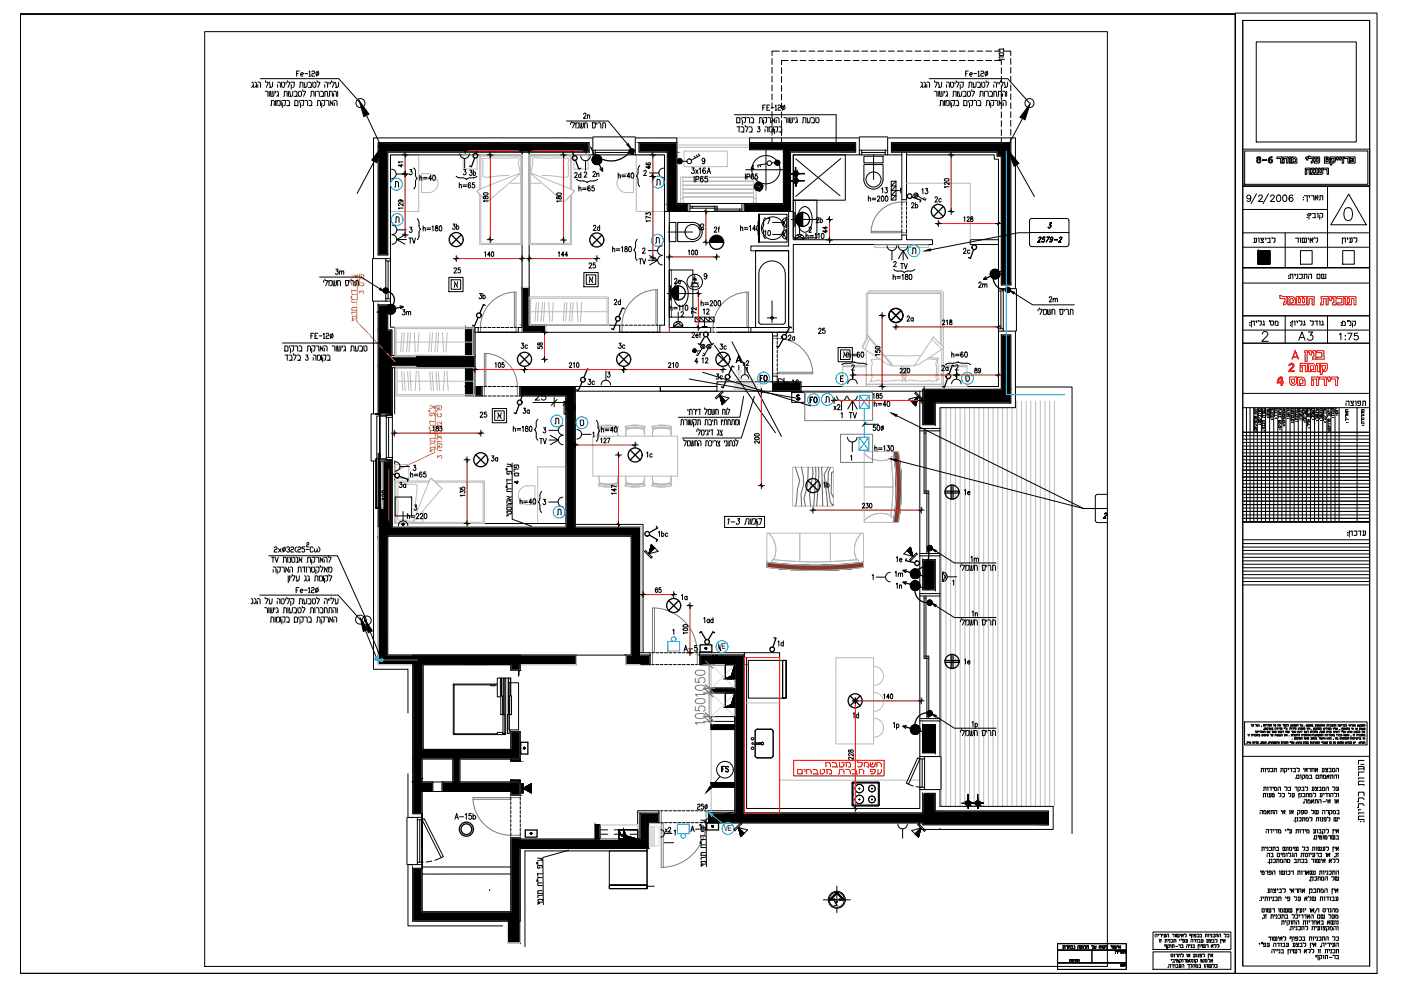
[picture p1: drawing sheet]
<svg xmlns="http://www.w3.org/2000/svg" width="594mm" height="420mm" viewBox="0 0 594 420" stroke-linecap="round" stroke-linejoin="round" font-family="sans-serif">
<defs><g id="words">
<text font-size="8.4" fill="#f00" x="545.7" y="159.8">קומה 2</text>
<g font-size="7.9" fill="#7a7a7a">
<text x="300.2" y="290.7" transform="rotate(-90 300.2 290.7)">50</text>
<text x="300.2" y="296.3" transform="rotate(-90 300.2 296.3)">10</text>
<text x="300.2" y="308.3" transform="rotate(-90 300.2 308.3)">10</text>
</g>
<g font-size="7.5" fill="#f00">
<text x="541.9" y="130.5">תוכנית חשמל</text>
<text x="538" y="164.7">דירה מס 4</text>
</g>
<g font-size="7.1">
<text x="311.5" y="57.9">ƒ 3 „ …—</text>
<text x="550" y="145.3">3A</text>
<text x="119.9" y="154.5">ƒ 3 „ …—</text>
<text x="114.3" y="240.2">TV … — „</text>
<text x="115" y="244.5">„— „ ƒ… —</text>
</g>
<g font-size="6.6">
<text x="113.9" y="46.9">… …— ‰— — „</text>
<text x="397.6" y="46.9">… …— ‰— — „</text>
</g>
<g font-size="6.2">
<text x="111.5" y="42">… ‰‚ …’ … ‡ „…</text>
<text x="395.1" y="42">… ‰‚ …’ … ‡ „…</text>
<text x="311.5" y="54">‰— — „ … ‰‚ ’</text>
<text x="240.9" y="55.4">‰ ‡ ‘‰</text>
<text x="552.4" y="75.1">רעננה</text>
<text x="136.2" y="122.4">‰ ‡ ‘‰</text>
<text x="439.2" y="134.4">‰ ‡ ‘‰</text>
<text x="566.9" y="145.3">57:1</text>
<text x="119.9" y="150.6">‰— — „ … ‰‚ ’</text>
<text x="226.1" y="170.7">25</text>
<text x="290.7" y="177.1">‰ ‰ƒ ‡ ‡…</text>
<text x="287.5" y="182">… — ‰ …‰ ‡ …</text>
<text x="288.9" y="190.1">‡„ ‹‰ – ‰ …</text>
<text x="406.4" y="243.1">‰ ‡ ‘‰</text>
<text x="111.5" y="261.1">… ‰‚ …’ … ‡ „…</text>
<text x="113.6" y="265.6">… …— ‰— — „</text>
<text x="406.4" y="266.3">‰ ‡ ‘‰</text>
<text x="406.4" y="313.3">‰ ‡ ‘‰</text>
</g>
<text font-size="6.2" fill="#f00" x="349.2" y="326.3">jank nycj</text>
<g font-size="5.7">
<text x="246.6" y="51.5">2n</text>
<text x="261.4" y="76.9">h=40</text>
<text x="323.5" y="101.2">10</text>
<text x="191.6" y="117.1">25</text>
<text x="248.7" y="115">25</text>
<text x="414.2" y="123.1">2m</text>
<text x="202.1" y="128.1">3b</text>
<text x="259.6" y="130.5">2d</text>
<text x="296.7" y="155.2">12</text>
<text x="402.5" y="152.8">h=60</text>
<text x="248.4" y="164.4">3c</text>
<text x="335.1" y="164.7">16</text>
<text x="342.5" y="172.2">FO</text>
<text x="359.1" y="178.5">TV</text>
<text x="207.4" y="196.8">3a</text>
<text x="379.2" y="239.5">1e</text>
<text x="289.3" y="277.3">A-5</text>
<text x="382.4" y="310.4" transform="rotate(-90 382.4 310.4)">1p</text>
<text x="305.2" y="328.4">FS</text>
<text x="191.9" y="348.5">A-15b</text>
<text x="292.1" y="353.8">A-5</text>
</g>
<g font-size="5.3">
<text x="206.4" y="64.2">120</text>
<text x="233.5" y="64.2">120</text>
<text x="167.9" y="72">41</text>
<text x="177.1" y="77.6">h=40</text>
<text x="198.3" y="75.5">3b</text>
<text x="242.7" y="76.6">2d</text>
<text x="250.5" y="76.2">2n</text>
<text x="277.3" y="72.7" transform="rotate(-90 277.3 72.7)">46</text>
<text x="194" y="80.8">h=65</text>
<text x="244.5" y="82.2">h=65</text>
<text x="372.9" y="82.9">13</text>
<text x="390.2" y="83.3">13</text>
<text x="172.2" y="90" transform="rotate(-90 172.2 90)">129</text>
<text x="367.2" y="86.4">h=200</text>
<text x="385.6" y="89.3">2b</text>
<text x="395.5" y="86.8">2c</text>
<text x="277.3" y="95.2" transform="rotate(-90 277.3 95.2)">173</text>
<text x="345.4" y="95.6">2b</text>
<text x="407.8" y="95.2">128</text>
<text x="178.5" y="99.1">h=180</text>
<text x="190.9" y="98.4">3b</text>
<text x="250.8" y="98.8">2d</text>
<text x="302" y="99.5">2f</text>
<text x="313.3" y="99.1">h=140</text>
<text x="352.1" y="99.8" transform="rotate(-90 352.1 99.8)">44</text>
<text x="172.5" y="104.4">TV</text>
<text x="258.9" y="107.9">h=180</text>
<text x="340.8" y="102.3">h=110</text>
<text x="204.6" y="110.1">140</text>
<text x="236" y="110.1">144</text>
<text x="270.2" y="113.2">TV</text>
<text x="291" y="109.4">100</text>
<text x="407.5" y="108.7">2c</text>
<text x="141.5" y="117.5">3m</text>
<text x="377.8" y="119.6">h=180</text>
<text x="381" y="115">TV</text>
<text x="155.6" y="125.6" transform="rotate(-90 155.6 125.6)">pry 3</text>
<text x="285" y="121.4">2e</text>
<text x="296.3" y="130.9">h=200</text>
<text x="444.1" y="129.1">2m</text>
<text x="169.7" y="134.8">3m</text>
<text x="283.3" y="132.6">h=110</text>
<text x="297.4" y="134.4">12</text>
<text x="383.8" y="137.2">2a</text>
<text x="346.1" y="142.5">25</text>
<text x="398.6" y="139">218</text>
<text x="220.1" y="148.9">3c</text>
<text x="261.4" y="148.9">3c</text>
<text x="292.5" y="144.3">2ef</text>
<text x="304.4" y="149.2">3c</text>
<text x="333.4" y="145.3">2a</text>
<text x="358.8" y="152.8">h=60</text>
<text x="209.2" y="157">105</text>
<text x="240.6" y="157">210</text>
<text x="282.6" y="157">210</text>
<text x="302.7" y="161.9">3c</text>
<text x="314.3" y="156.3">x2</text>
<text x="380.6" y="159.5">220</text>
<text x="398.3" y="158.4">2a</text>
<text x="412.4" y="159.5">89</text>
<text x="369.7" y="173.6">h=40</text>
<text x="569.7" y="173.2">תפוצה</text>
<text x="202.5" y="178.2">25</text>
<text x="220.8" y="176.4">3a</text>
<text x="352.8" y="175">x2</text>
<text x="182.7" y="184.1">183</text>
<text x="216.6" y="184.1">h=180</text>
<text x="254" y="184.5">h=40</text>
<text x="227.9" y="189.4">TV</text>
<text x="254" y="189.1">127</text>
<text x="323.1" y="189.1" transform="rotate(-90 323.1 189.1)">200</text>
<text x="277.6" y="195.1" transform="rotate(-90 277.6 195.1)">1c</text>
<text x="370.1" y="192.3">h=130</text>
<text x="173.2" y="203.6">h=65</text>
<text x="168.6" y="207.8">3a</text>
<text x="221.2" y="206.4" transform="rotate(-90 221.2 206.4)">pry 4</text>
<text x="348.5" y="207.8">1b</text>
<text x="219.8" y="214.8">h=40</text>
<text x="408.2" y="211">1e</text>
<text x="171.8" y="221.2">h=220</text>
<text x="364.8" y="216.6">230</text>
<text x="278.3" y="228.6">1bc</text>
<text x="411" y="239.2">1m</text>
<text x="378.5" y="245.5">1m</text>
<text x="383.5" y="250.8" transform="rotate(-90 383.5 250.8)">1n</text>
<text x="276.9" y="252.6">65</text>
<text x="292.5" y="255.4" transform="rotate(-90 292.5 255.4)">1a</text>
<text x="411.3" y="262.5">1n</text>
<text x="297.4" y="265.3">1ad</text>
<text x="328.8" y="275.2">1d</text>
<text x="412.4" y="282.9" transform="rotate(-90 412.4 282.9)">1e</text>
<text x="373.9" y="297.4">140</text>
<text x="360.9" y="305.5">1d</text>
<text x="415.6" y="310.1" transform="rotate(-90 415.6 310.1)">1p</text>
</g>
<text font-size="5.3" fill="#dcdcdc" x="321.4" y="162.6">FO</text>
<g font-size="5.3" fill="#f00">
<text x="363" y="323.1" transform="rotate(-90 363 323.1)">228</text>
<text x="337.3" y="329.5">gp jcr, nycjho</text>
</g>
<g font-size="4.9">
<text x="403.6" y="80.8" transform="rotate(-90 403.6 80.8)">120</text>
<text x="208.1" y="86.8" transform="rotate(-90 208.1 86.8)">180</text>
<text x="239.2" y="86.8" transform="rotate(-90 239.2 86.8)">180</text>
<text x="299.5" y="98.8" transform="rotate(-90 299.5 98.8)">65</text>
<text x="545.4" y="119.2">שם התכנית:</text>
<text x="296.3" y="134.1" transform="rotate(-90 296.3 134.1)">72</text>
<text x="231.1" y="149.2" transform="rotate(-90 231.1 149.2)">58</text>
<text x="374.3" y="152" transform="rotate(-90 374.3 152)">150</text>
<text x="369.4" y="170">185</text>
<text x="165.1" y="213.1" transform="rotate(-90 165.1 213.1)">120</text>
<text x="198.3" y="211.7" transform="rotate(-90 198.3 211.7)">135</text>
<text x="262.5" y="210.6" transform="rotate(-90 262.5 210.6)">147</text>
<text x="292.8" y="269.9" transform="rotate(-90 292.8 269.9)">100</text>
<text x="281.2" y="353.8">x2</text>
</g>
<g font-size="4.4">
<text x="558.4" y="179.2" transform="rotate(-90 558.4 179.2)">: ‡</text>
<text x="550" y="180.3" transform="rotate(-90 550 180.3)">: ‰ —</text>
</g>
<g font-size="4">
<text x="539.4" y="178.5" transform="rotate(-90 539.4 178.5)">:—……</text>
<text x="542.6" y="178.5" transform="rotate(-90 542.6 178.5)">:ƒƒ…</text>
<text x="551.4" y="179.9" transform="rotate(-90 551.4 179.9)">: …‡‰</text>
<text x="553.2" y="179.2" transform="rotate(-90 553.2 179.2)">:„’…</text>
<text x="566.9" y="178.2" transform="rotate(-90 566.9 178.2)">: —</text>
<text x="537.6" y="183.8" transform="rotate(-90 537.6 183.8)">: … ‹ —</text>
<text x="572.9" y="180.3" transform="rotate(-90 572.9 180.3)">: ‰</text>
<text x="579.6" y="181.7" transform="rotate(-90 579.6 181.7)">:„ …ƒ„</text>
</g>
<g font-size="3.4">
<text x="304.5" y="275.3">VE</text>
<text x="307" y="352.5">VE</text>
</g>
</g></defs>
<!-- layer: HD-Door -->
<g fill="none" stroke="#7a7a7a" stroke-width=".42">
<path d="M369.4 98.1h12.8v.6h-12.8zM382.4 85.6a13 13 0 0 0-13 12.5M382.4 99.7v-1h2v1M382.4 84.7v.9h2v-.9M202.8 138.9h1v2h-1M218.1 123.8a15 15 0 0 0-14.4 15.1M218.1 123.9h.7v14.8h-.7zM219.8 138.9h-1v2h1M262.8 137.9h1v3h-1M278.1 122.8a15 15 0 0 0-14.3 15M278.1 122.9h.7v14.8h-.7zM279.8 137.9h-1v3h1"/>
<path d="M301.4 138.9h1v2h-1M316.7 123.9h.7v14.8h-.7zM316.7 123.8a15 15 0 0 0-14.3 15.1M318.4 138.9h-1v2h1M205.4 149.9h.6v13.8h-.6zM206 149.8a14 14 0 0 1 13.4 14M327.6 159.5v-1h2v1M327.6 142.5v1h2v-1M329.6 143.4a15 15 0 0 1 15 14.4M329.7 157.8h14.9v.7h-14.9zM204.4 163.9h1v4h-1M220.4 163.9h-1v4h1"/>
<path d="M276.7 257.8h.8v18.7h-.8zM277.5 257.7a19 19 0 0 1 18.1 19M275.6 276.7h1.1v5.1h-1.1M296.7 276.7h-1v5.1h1M200.6 338.8a16 16 0 0 0 16 15.3M200.6 338.2h15.8v.7h-15.8zM216.6 337.1v1.1h4v-1.1M216.6 355.2v-1h4v1M279.4 343.7h1v5.1h-1M280.4 349h.8v18.7h-.8zM299.4 348.7a19 19 0 0 1-18.2 19M300.4 343.7h-1v5.1h1"/>
</g>
<!-- layer: HIDUP -->
<g fill="none" stroke="#000" stroke-width=".42">
<path d="M382.4 85.6v1.6M382.4 87.8v1.2M382.4 89.7v1.2M382.4 91.5v1.3M382.4 93.4v1.3M382.4 95.3v1.2M382.4 97.2v1.5M384.4 91.5v1.3M384.4 93.4v1.3M384.4 95.3v1.2M384.4 97.2v1.5M203.8 138.9h.6"/>
<path d="M205 138.9h1.3M206.9 138.9h1.3M208.8 138.9h1.2M210.7 138.9h1.2M212.5 138.9h1.3M214.4 138.9h1.3M216.3 138.9h1.2M218.2 138.9h.6M263.8 137.9h.6M265 137.9h1.3M266.9 137.9h1.3M268.8 137.9h1.3"/>
<path d="M270.7 137.9h1.2M272.6 137.9h1.2M274.4 137.9h1.2M276.3 137.9h1.3M278.1 137.9h.7M302.4 138.9h.6M303.6 138.9h1.3M305.5 138.9h1.3M307.4 138.9h1.2M309.3 138.9h1.2M311.1 138.9h1.3M313 138.9h1.3"/>
<path d="M314.9 138.9h1.3M316.8 138.9h.6M203.8 140.9h.6M205 140.9h1.3M206.9 140.9h1.3M208.8 140.9h1.2M210.7 140.9h1.2M212.5 140.9h1.3M214.4 140.9h1.3M216.3 140.9h1.2M218.2 140.9h.6M263.8 140.9h.6"/>
<path d="M265 140.9h1.3M266.9 140.9h1.3M268.8 140.9h1.3M270.7 140.9h1.2M272.6 140.9h1.2M274.4 140.9h1.2M276.3 140.9h1.3M278.1 140.9h.7M302.4 140.9h.6M303.6 140.9h1.3M305.5 140.9h1.3M307.4 140.9h1.2"/>
<path d="M309.3 140.9h1.2M311.1 140.9h1.3M313 140.9h1.3M314.9 140.9h1.3M316.8 140.9h.6M327.6 143.5v.6M327.6 144.7v1.3M327.6 146.6v1.2M327.6 148.5v1.2M327.6 150.3v1.3M327.6 152.2v1.3M327.6 154.1v1.2"/>
<path d="M327.6 156v1.2M329.6 143.5v.6M329.6 144.7v1.3M329.6 146.6v1.2M329.6 148.5v1.2M329.6 150.3v1.3M329.6 152.2v1.3M329.6 154.1v1.2M329.6 156v1.2M329.6 157.9v.6M205.4 167.9h1M205.4 163.9h1"/>
<path d="M207.1 167.9h1.2M207.1 163.9h1.2M208.9 167.9h1.3M208.9 163.9h1.3M210.8 167.9h1.3M210.8 163.9h1.3M212.7 167.9h1.3M212.7 163.9h1.3M214.6 167.9h1.2M214.6 163.9h1.2M216.5 167.9h1.2M216.5 163.9h1.2"/>
<path d="M218.3 167.9h1.1M218.3 163.9h1.1M276.7 276.7h.7M278.1 276.7h1.2M279.9 276.7h1.2M281.8 276.7h1.3M283.6 276.7h1.3M285.6 276.7h1.2M276.7 281.8h.7M278.1 281.8h1.2M279.9 281.8h1.2M281.8 281.8h1.3"/>
<path d="M283.6 281.8h1.3M285.6 281.8h1.2M287.4 281.8h1.3M289.3 281.8h1.2M216.6 338.2v1.1M216.6 339.9v1.3M220.6 338.2v1.1M220.6 339.9v1.3M216.6 341.8v1.2M216.6 343.7v1.2M216.6 345.5v1.3M216.6 347.4v1.3"/>
<path d="M216.6 349.3v1.2M216.6 351.2v1.2M216.6 353v1.2M220.6 341.8v1.2M220.6 343.7v1.2M220.6 345.5v1.3M220.6 347.4v1.3M220.6 349.3v1.2M220.6 351.2v1.2M220.6 353v1.2M280.4 343.7h.7M281.8 343.7h1.2"/>
<path d="M283.6 343.7h1.3M285.5 343.7h1.3M287.4 343.7h1.2M287.4 348.8h1.2M289.3 343.7h1.2M289.3 348.8h1.2M291.1 343.7h1.3M293 343.7h1.3M294.9 343.7h1.2M296.8 343.7h1.2M298.6 343.7h.8"/>
</g>
<!-- layer: A-WALL -->
<path d="M304 138.9h15.2M202.8 140.9h16.7M262.8 140.9h16.7M304.4 140.9h29.9M327.6 142.5v16.7M279.9 165.9h24.1" fill="none" stroke="#000" stroke-width=".42"/>
<!-- layer: A-FLOR -->
<path d="M202.8 140.9h16.7M262.8 140.9h16.7M304.4 140.9h29.9M327.6 142.5v16.7M279.9 165.9h24.1M279.9 163.9h24.1" fill="none" stroke="#000" stroke-width=".42"/>
<!-- layer: HD_Build-Wall -->
<g fill="none" stroke="#000" stroke-width=".42">
<path d="M160.4 60.5h89.4v4h-85.4v43.6h-4zM221.4 64.5v74.4h-1.6v2h43v-3h-38.4v-73.4M271 60.5h16v26.2h4.6v3h-8.6v-25.2h-12zM317.8 60.5h45v4h-27.6v25.2h-19.6v-3h16.6v-23.2h-14.4zM378 60.5h50.6v60.3h-4v-54.5h-1.8v-1.8h-44.8zM382.4 64.5v20.2h2v-20.2M281.8 89.7v48.2h-2v3h21.6v-2h-17.6v-49.2M334.4 89.7v14.6h-16v2h16M336.4 89.7v11.9h46v-1.9h2v1.9h11v2.1h-59v37.2h-6.8v1.6h-2v-1.6h-9.2v-2h16v-32.4M423.4 101.6h-12v2.1h12M201.4 138.9v2M197.4 150.7v-11.8h5.4v2h-1.4v9.8"/>
<path d="M160.4 175.5v-46.2h4v10.6h1.8v10.8h35.2v13.2h3v4h-7v-12h-31v19.6M244 163.9h36v2h-36M280 163.9v2M329.6 161.9v-2.4h-2v2.4h12v4h-12v-4h-23.6v4h87.3M339.6 163.9h52.3v1.2M391.3 165.1h33.3v-23.1h4v28.9h-32v9.1h-5.3zM160.4 195.5v27.9M166.4 195.5v27.9M240 223.4v-55.5h-19.6v-4h23.6v59.5M391.3 237.3h5.3v12.8h-5.3zM220.6 277.7h-45.6v44.1h45.6M271.7 277.7h3.9v4.1h-3.9"/>
<path d="M315.6 276.7h15v2.1h-15zM216.6 281.7l-37.2 .1v36h37.2M216.6 284.1h4M301.6 293.7h9.9M301.6 291.7h9.9M216.6 310.2h4M301.6 309.3h9.9M301.6 307.3h9.9M391.3 307.3h5.3v11.9h-5.3zM175 321.8v9.8M179 321.8v9.8M183.5 331.6v4"/>
<path d="M187.5 331.6v4M192 321.8v9.8M195 321.8v9.8M216.6 337.1v-1.5h-37.6v9.4h-4v-13.4h45.6v5.5M216.6 321.8h4v.9h-4zM216.6 330.8h4v.8h-4zM301.6 331.8h9.9M301.6 333.8h9.9M391.3 336.4v8.4h-75.7v-67.1h-18.9v4.1h14.9v63h-11.2v4h90.9v.9h53.3v-5.8h-48v-7.5h-4.7M216.6 355.2v31.3h-37.6v-18.3h-4v22.4h45.6v-35.4M220.6 359.7h54.8M254.4 355.8v-6.1h-2v6.2"/>
<path d="M274.4 359.7v16.1h3M275.4 348.8h4v-4h-8v11h-50.8"/>
</g>
<!-- layer: HD_HATCH HETER BRTOM -->
<g fill="#000" stroke="#000" stroke-width=".42">
<path d="M283 86.7h8.6v3zM290.7 86.7h.9zM221.4 121.9h3zM176.2 150.7h21.2zM327.6 161.9h12zM327.6 161.9h12v4zM162.4 195.5h4zM160.4 215.5h2zM244 223.4h27.7zM296.7 277.7h18.9zM179 335.6h4.5zM179 331.6h4.5z"/>
<path d="M195 321.8h25.6zM216.6 330.8h4zM179 345v14.7zM220.6 359.7h54.8zM300.4 348.8h144.2zM175 390.6h45.6z"/>
<path d="M160.4 64.4l4 43.7v-43.7zM160.4 64.4l4 43.7h-4z"/>
<path d="M160.4 60.5l89.4 3.9v-3.9zM160.4 60.5l89.4 3.9h-89.4z"/>
<path d="M164.4 64.4l85.4 .1zM164.4 64.4l85.4 .1z"/>
<path d="M271 60.5h16zM271 60.5h16z"/>
<path d="M271 60.5l16 4v-4zM271 60.5l16 4h-16z"/>
<path d="M283 64.5l4 22.2v-22.2zM283 64.5l4 22.2h-4z"/>
<path d="M332.2 64.5l3 22.2v-22.2zM332.2 64.5l3 22.2h-3z"/>
<path d="M317.8 60.5l45 3v-3zM317.8 60.5l45 3h-45z"/>
<path d="M332.2 63.5l30.6 1v-1zM332.2 63.5l30.6 1h-30.6z"/>
<path d="M378 60.5l50.6 4v-4zM378 60.5l50.6 4h-50.6z"/>
<path d="M378 64.5h50.6zM378 64.5h50.6z"/>
<path d="M422.8 64.5l5.8 1.8v-1.8zM422.8 64.5l5.8 1.8h-5.8z"/>
<path d="M424.6 66.3l4 54.5v-54.5zM424.6 66.3l4 54.5h-4z"/>
<path d="M283 86.7h4zM283 86.7h4z"/>
<path d="M290.7 86.7h.9zM287 86.7h4.6z"/>
<path d="M283 89.7h8.6zM283 86.7l8.6 3h-8.6z"/>
<path d="M315.6 86.7l19.6 3v-3zM315.6 86.7l19.6 3h-19.6z"/>
<path d="M160.4 129.3l4 10.6v-10.6zM160.4 129.3l4 10.6h-4z"/>
<path d="M160.4 139.9l5.8 11.4v-11.4zM160.4 139.9l5.8 11.4h-5.8z"/>
<path d="M197.4 138.9l4 11.8v-11.8zM197.4 138.9l4 11.8h-4z"/>
<path d="M221.4 121.9l3 16v-16zM221.4 121.9l3 16h-3z"/>
<path d="M221.4 137.9l10 3v-3zM221.4 137.9l10 3h-10z"/>
<path d="M160.4 155.3l6 20.2v-20.2zM160.4 155.3l6 20.2h-6z"/>
<path d="M176.2 150.7l25.2 .6v-.6zM176.2 150.7l25.2 .6h-25.2z"/>
<path d="M160.4 151.3l41 4v-4zM160.4 151.3l41 4h-41z"/>
<path d="M176.4 155.3l25 .6v-.6zM176.4 155.3l25 .6h-25z"/>
<path d="M197.4 155.9l4 8v-8zM197.4 155.9l4 8h-4z"/>
<path d="M424.6 142l4 23.1v-23.1zM424.6 142l4 23.1h-4z"/>
<path d="M197.4 163.9l7 4v-4zM197.4 163.9l7 4h-7z"/>
<path d="M220.4 163.9l23.6 4v-4zM220.4 163.9l23.6 4h-23.6z"/>
<path d="M240 167.9l4 55.5v-55.5zM240 167.9l4 55.5h-4z"/>
<path d="M327.6 165.9h12zM327.6 161.9l12 4h-12z"/>
<path d="M391.3 170.9l5.3 9.1v-9.1zM391.3 170.9l5.3 9.1h-5.3z"/>
<path d="M391.3 165.1l37.3 5.8v-5.8zM391.3 165.1l37.3 5.8h-37.3z"/>
<path d="M162.4 195.5l4 20v-20zM162.4 195.5l4 20h-4zM162.4 215.5h4zM162.4 215.5h4z"/>
<path d="M160.4 215.5l6 7.9v-7.9zM160.4 215.5l6 7.9h-6z"/>
<path d="M160.4 223.4h83.6zM160.4 223.4h83.6z"/>
<path d="M160.4 227.3l4 50.4v-50.4zM160.4 227.3l4 50.4h-4z"/>
<path d="M244 223.4h27.7zM244 223.4h27.7z"/>
<path d="M160.4 223.4l111.3 3.9v-3.9zM160.4 223.4l111.3 3.9h-111.3z"/>
<path d="M164.4 227.3h107.3zM164.4 227.3h107.3z"/>
<path d="M267.7 227.3l4 50.4v-50.4zM267.7 227.3l4 50.4h-4z"/>
<path d="M391.3 237.3l5.3 12.8v-12.8zM391.3 237.3l5.3 12.8h-5.3z"/>
<path d="M160.4 277.7l84 4.1v-4.1zM160.4 277.7l84 4.1h-84z"/>
<path d="M265.4 277.7l10.2 4.1v-4.1zM265.4 277.7l10.2 4.1h-10.2z"/>
<path d="M296.7 277.7l18.9 4.1v-4.1zM296.7 277.7l18.9 4.1h-18.9z"/>
<path d="M175 281.8l4.4 36v-36zM175 281.8l4.4 36h-4.4z"/>
<path d="M179.4 281.8h41.2zM179.4 281.8h41.2z"/>
<path d="M216.6 281.8l4 2.3v-2.3zM216.6 281.8l4 2.3h-4z"/>
<path d="M301.4 291.7l10.1 2v-2zM301.4 291.7l10.1 2h-10.1z"/>
<path d="M296.7 281.8h18.9zM296.7 281.8h18.9z"/>
<path d="M311.6 281.8l4 63v-63zM311.6 281.8l4 63h-4z"/>
<path d="M175 317.8h41.6zM175 317.8h41.6z"/>
<path d="M216.6 310.2l4 7.6v-7.6zM216.6 310.2l4 7.6h-4z"/>
<path d="M175 317.8l45.6 4v-4zM175 317.8l45.6 4h-45.6z"/>
<path d="M301.4 307.3l10.1 2v-2zM301.4 307.3l10.1 2h-10.1z"/>
<path d="M391.3 307.3l5.3 11.9v-11.9zM391.3 307.3l5.3 11.9h-5.3z"/>
<path d="M175 335.6h4zM175 335.6h4z"/>
<path d="M175 321.8l4 9.8v-9.8zM175 321.8l4 9.8h-4z"/>
<path d="M175 335.6l4 9.4v-9.4zM175 335.6l4 9.4h-4z"/>
<path d="M175 331.6l8.5 4v-4zM175 331.6l8.5 4h-8.5z"/>
<path d="M179 335.6h4.5zM179 335.6h4.5z"/>
<path d="M192 321.8l3 9.8v-9.8zM192 321.8l3 9.8h-3z"/>
<path d="M216.6 321.8l4 .9v-.9zM216.6 321.8l4 .9h-4z"/>
<path d="M216.6 330.8l4 .8v-.8zM216.6 330.8l4 .8h-4z"/>
<path d="M187.5 331.6l33.1 4v-4zM187.5 331.6l33.1 4h-33.1z"/>
<path d="M216.6 335.6l4 1.5v-1.5zM216.6 335.6l4 1.5h-4z"/>
<path d="M301.4 331.8l10.1 2v-2zM301.4 331.8l10.1 2h-10.1z"/>
<path d="M391.3 336.4l5.3 7.5v-7.5zM391.3 336.4l5.3 7.5h-5.3z"/>
<path d="M179 345v14.7zM179 359.7v8.5z"/>
<path d="M216.6 355.2l4 .6v-.6zM216.6 355.2l4 .6h-4z"/>
<path d="M216.6 359.7l4 26.8v-26.8zM216.6 359.7l4 26.8h-4z"/>
<path d="M252.4 349.7l2 5.9v-5.9zM252.4 349.7l2 5.9h-2z"/>
<path d="M271.4 348.8l4 7v-7zM271.4 348.8l4 7h-4z"/>
<path d="M216.6 355.8l58.8 3.9v-3.9zM216.6 355.8l58.8 3.9h-58.8z"/>
<path d="M271.4 344.8l8 4v-4zM271.4 344.8l8 4h-8z"/>
<path d="M300.4 344.8h15.2zM300.4 344.8h15.2z"/>
<path d="M300.4 344.8h15.2zM300.4 344.8h15.2z"/>
<path d="M391.3 343.9l53.3 .9v-.9zM391.3 343.9l53.3 .9h-53.3z"/>
<path d="M391.3 344.8h53.3zM315.6 344.8h129z"/>
<path d="M300.4 344.8l144.2 4v-4zM300.4 344.8l144.2 4h-144.2zM300.4 348.8h144.2z"/>
<path d="M391.3 348.8l53.3 .9v-.9zM391.3 348.8l53.3 .9h-53.3z"/>
<path d="M175 368.2l4 18.3v-18.3zM175 368.2l4 18.3h-4z"/>
<path d="M175 386.5l45.6 4.1v-4.1zM175 386.5l45.6 4.1h-45.6zM175 390.6h45.6z"/>
<path d="M215.2 390.6l5.4 9.1v-9.1zM215.2 390.6l5.4 9.1h-5.4z"/>
</g>
<!-- layer: HD_ HATCH HETER LINE -->
<path d="M160.4 60.5h89.4v4h-85.4v43.6h-4zM271 60.5h16v26.2h4.6v3h-8.6v-25.2h-12zM317.8 60.5h45v4h-27.6v25.2h-19.6v-3h16.6v-23.2h-14.4zM378 60.5h50.6v60.3h-4v-54.5h-1.8v-1.8h-44.8zM160.4 129.3h4v10.6h1.8v11.4h10v-.6h21.2v-11.8h4v25h3v4h-7v-12h-21v-.6h-10v20.2h-6zM221.4 121.9h3v16h7v3h-10zM327.6 161.9h12v4h-12zM391.3 165.1h33.3v-23.1h4v28.9h-32v9.1h-5.3zM162.4 195.5h4v27.9h73.6v-55.5h-19.6v-4h23.6v59.5h27.7v54.3h3.9v4.1h-10.2v-4.1h2.3v-50.4h-103.3v50.4h80v4.1h-23.8v2.3h-4v-2.3h-37.2v36h37.2v-7.6h4v11.6h-25.6v9.8h25.6v5.5h-4v-1.5h-29.1v-4h4.5v-9.8h-13v9.8h4.5v4h-4.5v9.4h-4v-63.2h-14.6v-66.3h2zM391.3 237.3h5.3v12.8h-5.3zM296.7 277.7h18.9v67.1h75.7v-8.4h5.3v7.5h48v5.8h-53.3v-.9h-90.9v-4h11.2v-63h-14.9zM175 368.2h4v18.3h37.6v-31.3h4v.6h50.8v-11h8v4h-4v10.9h-54.8v40h-5.4v-9.1h-40.2z" fill="none" stroke="#dbdbdb" stroke-width=".42"/>
<!-- layer: HD_Build-Wall -->
<g fill="none" stroke="#bababa" stroke-width=".42">
<path d="M399.1 172.8v169.1M401.1 172.8v169.1M403.1 172.8v169.1M405.1 172.8v169.1M407.1 172.8v169.1M409.1 172.8v169.1M411.1 172.8v169.1M413.1 172.8v169.1M415.1 172.8v169.1M417.1 172.8v169.1M419.1 172.8v169.1M421.1 172.8v169.1"/>
<path d="M423.1 172.8v169.1M425.1 172.8v169.1M427.1 172.8v169.1M429.1 172.8v169.1M431.1 170.1v171.8M433.1 170.1v171.8M435.1 170.1v171.8M437.1 170.1v171.8M439.1 170.1v171.8M441.1 170.1v171.8M443.1 170.1v171.8M445.1 170.1v171.8"/>
<path d="M447.1 170.1v171.8"/>
</g>
<!-- layer: HD_Finish-Isolation -->
<g fill="none" stroke="#000" stroke-width=".42">
<path d="M221.4 65.7h-55.8v43.9M224.4 65.7h27M269.4 65.7h12.4v24h1.2M364.4 64.5v1.2h-28v24h-1.2M376.4 64.5v1.2h6M384.4 65.7h37.2v1.8h1.8v54.9h1.2M287 86.3h4.6v.4M332.2 86.3h-16.6v.4M165.6 127.7v11h1.8v12M167.4 155.9v19.6M424.6 140.4h-1.2v23.5h-31.5M390 165.9v15.8h1.9"/>
<path d="M167.4 195.5v26.5h72.6M244 222.3h28.7v54.4M391.3 235.7h-1.3v16h1.3M271.7 276.7h3.9v1M296.7 276.7h18.9M316.6 278.8v64h73.4v-8h8.6M391.3 305.6h-1.3v15.2h8.6M179 345v1.5l-6 .1M274.4 359.7v1.1h-51.8v40.5M279.4 344.8v-1.1h-9v12.1M311.6 343.7h-11.2v1.1M390 348.8v2.9"/>
<path d="M173 366.6h6v1.6"/>
</g>
<!-- layer: HD_Win -->
<g fill="none" stroke="#000" stroke-width=".42">
<path d="M251.4 58h18M364.4 58h12M251.4 63.7h1v2h-1M252.4 64.6h16M252.4 63.7h16M252.4 65.7h16M269.4 63.7h-1v2h1M364.4 63.7h1v2h-1M365.4 64.6h10M365.4 63.7h10M365.4 65.7h10M376.4 63.7h-1v2h1"/>
<path d="M291.6 86.3h24M291.6 89.7h24M292.6 87.5h11.5v.8h-11.5M292.6 86.3v3.4M293.6 87.5v.8M303.1 87.5v.8M304.1 88.6v.9M313.6 88.6v.9M314.6 88.6h-11.5v.9h11.5M314.6 86.3v3.4M158 109.6v18.1M163.6 109.6v1.1h2v-1.1"/>
<path d="M163.6 110.7v16M164.6 110.7v16M165.6 110.7v16M163.6 127.7v-1h2v1M423.4 122.4v1h2v-1M423.4 123.4v16M424.4 123.4v16M425.4 123.4v16M431 122.4v18M423.4 140.4v-1h2v1M159.4 175.5v.4v-.4h1.7v.4v-.4v.3M159.4 175.5h6"/>
<path d="M159.4 175.5h-2v20h2M160.9 176.5l.2 18.1 .1-18.1M161 176.4h-1.2v18.2h1.2M163.8 176h2.6v1h-2.6zM163.8 177v17M164.8 177v17M165.2 175.5h1.1v.4h-2.6v.4h-2.8v-.5M165.4 175.5h1v.5l-5.6 .4 .3-.9h-1.6M165.4 167.5v8M166.4 177v17M159.4 194.4h.3l-.2 .1v20.9h1.5h-1.6zM160.4 192.3h.4v23h-.4z"/>
<path d="M160.8 193.4h.1M160.8 193.6h.1M160.8 194.6v1.6M160.9 194.6v1.5M160.9 192.5h.3M161.4 195.5v20M163.8 194h2.6v1h-2.6zM165.2 195.5l1.1-.1v-.4l-5.4-.4 .2 20.9M165.4 195.5h1v-.5h-2.6v-.4h-3l.2 20.8M166.4 195.5h.1M390 182.7h8.6M390 181.7v54"/>
<path d="M391.9 182.7v26.5h.8v-26.5M391.9 183.6h.8M398.6 181.7v54M160.4 215.3l.6 .1zM160.8 215.2l.2 .2M160.9 215.1h.1M161.1 215.5v-.3l-.1 .2h-1.6v-.3v.4h2M161.1 215.1v.4M165.4 203.5v-8h-4v20M391.9 208.2h.8M393 209.2h.8M390 234.7h8.6"/>
<path d="M393 234.7v-26.5h.8v26.5M393 233.7h.8M390 251.7v54M390 252.7h8.6M391.9 252.7v26.5h.8v-26.5M391.9 253.7h.8M398.6 251.7v54M391.9 278.2h.8M393 279.2h.8M390 304.7h8.6M393 304.7v-26.5h.8v26.5M393 303.7h.8"/>
<path d="M385.2 332.5l2.1 .7M388.5 333.5l2.2 .3M389.1 321.3l.9 .5-4.8 10.7-.9-.5zM390 320.8v1h2.1v-1M390 334.8v-1h2.1v1M390 321.8v12M391 321.8v12M392.1 321.8v12M399 320.8v14M172.6 346.6v20M177 346.6v1h2v-1M177 347.6v17.9"/>
<path d="M178 347.6v17.9M179 347.6l.9-.5 8.1 16.1-.9 .4zM179 347.6v17.9h.4M177 366.6v-1.1h2v1.1M183.1 365l-2.4 .5M187.1 363.6l-2.7 1.1"/>
</g>
<!-- layer: HD-Build-Wall -->
<path d="M220.6 277.7v6.4M216.6 281.8v2.3M216.6 310.2v7.6M220.6 310.2v11.6M216.6 337.1h4M216.6 355.2h4M179 367.6h37.6M216.6 370.5l-37.6 .1" fill="none" stroke="#000" stroke-width=".42"/>
<!-- layer: Q-SPCQ -->
<g fill="none" stroke="#000" stroke-width=".42">
<path d="M192.2 290h18.7v-2.5h3.5v23.9h-22.2zM208 290.4v.3h1.9v-.3M212.2 287.5v7.9h-1.3v-5h-18.4v20.7h18.4v-.6h2.2v.7h1.2l.1-.5M212.4 295h.7v8h-.7zM212.7 287.5v7.5M212.8 287.5v7.5M213.6 287.5v15.5M213.8 287.5v15.5M214.4 287.5h2.2v7.5M215.5 287.5v15.5M215.7 287.5v15.5M215.9 289.5h4v20h-4z"/>
<path d="M216.1 295h.8v8h-.8zM216.4 287.5v7.5M219.9 284.2v2.5M219.9 286.1h.1M220 284.8v1.3M220 286.1h.1M220 284.8l-.1 .1M213.3 303h.8v8h-.8zM215.2 303h.8v8h-.8z"/>
</g>
<!-- layer: HD_Finish-Stone -->
<g fill="none" stroke="#000" stroke-width=".42">
<path d="M251.4 65.7v-7.2h-93v51.1h7.2M287 60.5v-2h-17.6v7.2M317.8 60.5v-2h46.6v6M376.4 64.5v-6h54.2v63.9h-6M165.6 127.7h-7.2v47.8M424.6 140.4h6v32.4h-32v8.9h-6.7M430.6 164.1h24v189.3M158.4 195.5v27.9M158.4 220.5v63.3h14.6v18.5M391.3 235.7h7.3v16h-7.3M391.3 305.6h7.3v15.2M173 328v18.6h2"/>
<path d="M398.6 334.8v7.1h48v9.8h-56.6M398.6 351.7h.1M175 366.6h-2v26h40.2"/>
</g>
<!-- layer: HD_THERME -->
<g fill="none" stroke="#ffbf00" stroke-width=".42">
<path d="M151.5 116.3l-.2 20 16.2 17.1M148.9 125.8l.5 .2M148.9 126.3l.5 .2M149.2 131.5h1.9v.3M149.2 130.6v1.2M149.5 127l-.3 .3v.9h1.9M149.5 130.3l-.3 .3M149.5 130.3h1.6M149.6 132.3l-.3 .2-.1 .9M150.1 135.8h-.8v.4M151.1 124.8h-1.9v.4M151.2 135.2l-1.9 .1v.2"/>
<path d="M151.2 134.7v-.6h-1.8l-.1 .6 .4 .6M151.2 132.3l-1.6 .1M182 173.9l.4 .2M182 174.4l.4 .2M182.2 172l1.7 .2 .3 1.1M183.2 175.7v.6h-.9v-.9l.3-.3 1.4 .1 .2 1.1M184.2 172.8l-2 .4M184.5 171.8v20l-17.3 8.1M185.3 172.3v.9h.9v-.6M186.8 172h-1.3l-.3 .3M186.8 172l.4 .3M186.8 175.5l.4 .9"/>
<path d="M186.9 175.5l-1.5 .1 .2 .6M187.2 173.8h-1.8l-.1 1M187.2 172.3v.9M187.2 176.3l-.3 .3-1.6 .1M182.4 187h1.9v.3M182.7 185.8l-.4 .3 .1 1.2M182.7 187.9l-.3 .1v.9M182.7 189.6l-.3 .6 .5 .6M182.7 189.6h1.6v.6M182.7 187.9h1.6M183.2 191.3h-.8v.5M184.3 190.8h-1.9v.3"/>
<path d="M185.5 194.1v-.8l.7 .4a.62 .62 0 0 1 1-.5 .62 .62 0 0 1-.2 1.1M186.1 191h1.3M186.4 188.7v.6h-1v-1l.3-.2 1.5 .1 .1 1.1M186.8 185.5h-1.4v1.1h-.3M187 185.5l.3 .6M187.3 187.1l-1.9 .1v.4M187.4 189.9h-1.8l-.2 1.1"/>
</g>
<!-- layer: HD_acoustic -->
<g fill="none" stroke="#000" stroke-width=".42">
<path d="M425.5 23.3l-.3 .2-1.5 .1M425.5 22.7l-.3-.3h-1.4l-.2 .5 .4 .2M425.5 20.8l-1.7 .1-.2 .9M425.5 20.5l.1 1.3M425.6 24.1h-1.9v.5M425.6 22.7v.5M425.9 25.1h-2.2v.5M214.7 198.6l.4 .2M214.7 199.1l.4 .2M214.9 196.8l1.5 .1M215.3 199.9l-.4 .3v.8h1v-.6M216.8 197.5l-1.9 .4"/>
<path d="M217.2 196.3v23.8l8.3 3M214.7 206l.4 .2M214.7 206.5l.4 .2M214.9 203.2v1.3M214.9 203.5h1.9M214.9 210.6h.7M214.9 217.9h1.6M215.3 207.3l-.4 .2v.9h1.9M215.3 217.5l-.4-.3 .2-.4h1.6l.1 .8-.3 .3M215.6 210.6h.2M215.6 213.4h1.6M215.7 211.5l1.1 .2"/>
<path d="M215.7 218.5h-.8v.4M215.8 210.7l.2 .1M216.2 212.3l.3 .1M216.2 212.3h-1.3v1.1M216.5 212.4l.3 .5M216.8 205h-1.9v.5M216.8 214h-1.9v.5M216.8 210.6l-1.9 1.1M216.8 215.5l-.4-.5h-1.5v1.2l1.7-.1 .2-.6M296.9 357l.5 .1M296.9 357.5l.5 .1M297.2 358.5v.9l2-.1"/>
<path d="M299.1 355.9h-1.9v.5M299.1 358.2h-1.5l-.4 .3M310.4 344.3l-11 3.1 .2 20M227.7 365.7l.4 .1M227.7 366.2l.4 .2M227.7 373.1l.5 .2M227.8 373.6l.4 .2M227.9 363.8l1.5 .1M228 367.2v.9l.9-.1v-.5M228 370.2v1.3M228.1 378.8h1.9v.3M228.1 379.9v.7"/>
<path d="M228.4 377.6l-.3 .3v1.2M228.4 379.6l-.3 .3M228.4 377.6h1.6M229.4 363.9l.4 .2v1M229.8 367.2l-.3-.3h-1.2l-.4 .3M229.8 364.5l-1.9 .5M229.9 367.2v.8M229.9 372.1h-1.9v.4M229.9 370.5h-1.9M230 374.3h-1.7l-.3 .3 .1 .9h1.9M230 379.6h-1.6M241.2 360.5l-11 3.1 .2 19.9"/>
<path d="M297.3 362.6h1.9v.3M297.3 365.5l.1-.3h1.8v.6M297.3 365.5l.5 .9M298.1 366.9h-.8v.5M299.2 361.5h-1.8l-.1 1.4M299.2 363.5l-1.8 .1-.1 .9M299.2 366.4h-1.9v.3M228.9 383.1h-.8v.4M230 381.9v-.6l-1.7 .1-.2 .5 .5 .6M230.1 382.5h-2v.3"/>
</g>
<!-- layer: HD_Furn -->
<g fill="none" stroke="#bababa" stroke-width=".42">
<path d="M287 58.5h30.8M165.6 65.7h12v24h-12zM181.7 73.7a4 4 0 0 1 4 3.9 4 4 0 0 1-3.9 4.1h-3.1v-8M196.4 65.7h6v6h-6zM203.4 65.7h18v38h-18M213.4 74.4v.1M220.3 66.1l.6 .6v36l-.6 .5M220.4 66.2h-16.3l-.3 .5 .1 13.4M220.5 73.4l-.7-4.2 .1-2.1h-14.8a.55 .55 0 0 0-.7 .3 .55 .55 0 0 0 .3 .8v6.3l.4 .5 10.7-.6M220.9 73.4l-14.3 12.3-4.4-4.7 1.8-1 16.9-6.6v4.3h-4.4M224.9 73.4l14.3 12.3 4.4-4.7-1.8-1-16.9-6.6v4.3h4.3M225.2 73.4l.7-4.1-.2-1.9 .3-.4 14.6 .1a.65 .65 0 0 1 .8 .5 .65 .65 0 0 1-.4 .8v6.1l-.3 .5-1.5 .1-9.2-.7"/>
<path d="M232.4 74.4v.1M242.4 65.7h-18v38h18M243.4 71.7v-6h6v6M265.6 73.7a4 4 0 0 0-4 4 4 4 0 0 0 4 4M268.6 73.7v8h-3M269.8 65.7h12v24h-12zM287 61.5h30.8M287 62.4h30.8M289.6 75.6v-.5h30v.5M289.6 78.6h30M289.6 78.4h30M289.6 77h30"/>
<path d="M289.6 76.8h30M289.6 75.3h30M290 64.1h18.4v6.6h-18.4zM384.4 77.7h27v23.9M203.4 80.3v-14.6h18v38h-18v-21.4M203.9 82.9v20l.5 .3h16M204 80l-1.8 1 3.3 3.5M241.8 80l1.8 1-3.3 3.5M241.9 80.1v-13.4l-.3-.5-16.2-.1-.5 .3v36.3l.2 .4 16.3 .1 .4-.3 .1-20M242.4 80.3v-14.6h-18v38h18v-21.4M287.8 86.3h2.6M288.5 86.1v-1.9h1.2v1.9"/>
<path d="M288.6 84.2v-9.1h1v9.1M289.6 82h30M289.6 81.7h30M289.6 80.3h30M289.6 80.1h30M289.6 83.6h30M289.6 83.4h30M318.8 86.3h2.6M319.5 86.1v-1.9h1.2v1.9M319.6 84.2v-9.1h1v9.1M370.8 103.8h22.8v1.1h-22.8zM167.4 138.7h33.6v12h-33.6z"/>
<path d="M167.4 139.3h33.6M168 139.3v11.4M200.4 139.3v11.4M224.4 125.9h33.6v12h-33.6zM224.4 126.4h33.6M225 132.2h32.4M225 126.4v11.5M227.4 128.2l-.6 8M228.4 128.2l-.5 8M230.1 128.2l-.7 8M230.8 131.9v.3M231 128.2l-.6 8"/>
<path d="M232.6 128.2l.5 8.2M234.6 128.2l-.5 8.2M239.5 128.2l-.6 8M240.4 128.2l-.6 8M242 128.2l-.6 8M242.8 131.9v.3M243 128.2l-.5 8M244.7 128.2l.4 8.2M246.6 128.2l-.5 8.2M257.4 126.4v11.5M368.1 123.9l.9-.6h30l.7 .3 .3 .7v23M167.8 155.9h33.6v12h-33.6z"/>
<path d="M168 145h32.4M168.4 155.9v11.4M170.2 157.6l.6 8M170.4 141.1l-.5 8M171.3 157.6l.5 8M171.4 141.1l-.6 8M172.8 157.6l.6 8M173 141.1l-.6 8M173.8 144.7v.3M173.8 157.6l.6 8M174 141.1l-.5 8M175.7 141.1l.4 8.1"/>
<path d="M176.5 157.4l-.5 8.2M177.5 157.4l.5 8.2M177.6 141.1l-.5 8.1M182.2 157.6l.7 8M182.4 141.1l-.6 8M183.2 157.6l.6 8M183.4 141.1l-.5 8M184.8 157.6l.6 8M185.1 141.1l-.7 8M185.8 144.7v.3M185.8 157.6l.7 8M186 141.1l-.6 8"/>
<path d="M187.6 141.1l.5 8.1M188.5 157.4l-.5 8.2M189.5 157.4l.5 8.2M189.6 141.1l-.5 8.1M200.8 155.9v11.4M357.3 154.9h10v.5h-10h10v8.5h-10zM365.9 147l-.3-.2 2.5-4.6 10.1 12.2-.7-.2M367.3 143.6v-18.7l.6-1h30.4l.7 .3 .3 .7v21.7M367.3 148.5v14.4h32M367.9 142.4v-17.9h30.9v21.4M368.1 142.8l10.2 12.3-1.9-.6-10.7-7zM368.8 143.6l-2.1 4.5"/>
<path d="M371.8 152.2l-2.4 .2 .5 1.6-.4 1.9 .3 4.2-.6 1.4-.3 .2 3.3-.5 3.1 .4 5.9-.5 1.7 .6-.5-2.2 .3-1.4-.3-1.6M375.2 150.8h15.3M378.3 155.1h9.4M393.1 152.1l4.2 .3-.5 1.6 .3 1.9-.3 4.2 .6 1.4-2.4 .2-.5-.5-3.1 .4-5.9-.5-1.7 .6 .5-2.2-.3-1.4 .3-1.6M393.8 151.6l4.2 .2-.5 1.6 .4 1.9-.3 4.3 .5 1.3h-.9M395.2 143.7l4 4.4M395.8 142.8l4.4 4.7-10.6 7-1.9 .6zM399.3 148.1v14.8M400 154.9h10.1v.5h-10.1h10.1v8.5h-10.1zM400 147.6v14.7l-.7 .6M167.8 167.3h33.6M168.4 161.6h32.4"/>
<path d="M174.2 161.6v.3M186.2 161.6v.3M367.3 163.1h32.7v.8h-32.7zM167.4 196.9h6v6h-6zM228 198h12v24h-12zM251.3 184.9h36v17h-36zM265.1 180.9a15 15 0 0 1 8.4 0M265.1 180.9l.4 1.2-.2 2.8M265.3 181.6a14.2 14.2 0 0 1 7.9 0M265.5 182.1a13.7 13.7 0 0 1 7.6 0M265.7 181.6l.2 .4M272.9 181.6l-.2 .4"/>
<path d="M273.5 180.9l-.4 1.2 .2 2.8-.2-2.8zM276.4 180.9a15 15 0 0 1 8.4 0M276.5 180.9l.3 1.2-.2 2.8M276.7 181.6a14.2 14.2 0 0 1 7.9 0M276.8 182.1a13.7 13.7 0 0 1 7.6 0M277.1 181.6l.1 .4M284.2 181.6l-.1 .4M284.8 180.9l-.3 1.2 .2 2.8-.2-2.8zM336.1 198.1h17.3v16.5h-17.3zM366.5 192.3v14.2h12.1M366.5 192.3a9.6 9.6 0 0 0 11.2 2.1 .74 .74 0 0 1 .6-.8 .74 .74 0 0 1 .9 .5M378.8 191.5a87.9 87.9 0 0 1 .4 27.3"/>
<path d="M378.8 191.5a87.9 87.9 0 0 1 0 30M378.8 191.5h-12.3v.8M381 191.5a87.9 87.9 0 0 1 0 30h-2.2M167.4 203.9v18.1h38v-18.1M168.4 204.4h13.4M176.2 214h.1M176.2 216.4v-2.9l.7-6.7-.2-1.3-6-.1-1.4-.3a.5 .5 0 0 0-.6 .2 .5 .5 0 0 0 .2 .7l-.2 14.3 .2 .3 2.2-.2 4 .7M181.8 204.5l1-1.8 3.4 3.3M182 203.9h-14.6v18.1h38v-18.1h-21.3M182.8 202.7l4.6 4.4-12.3 14.3 6.7-16.9zM184.6 204.4l20 .1 .3 .4-.1 16.3-.4 .2h-36.3l-.3-.5 .1-16M223.8 205.9a4 4 0 0 0-4 4 4 4 0 0 0 4 4"/>
<path d="M223.8 206h3v8M253.7 205.9a15 15 0 0 0 8.4 0M253.9 201.9l.3 2.8-.4 1.2M254 205.1a14.2 14.2 0 0 0 7.9 0M254.1 204.7a13.7 13.7 0 0 0 7.6 0M254.6 204.9l-.2 .3M262 201.9l-.2 2.8 .4 1.2-.4-1.2zM265.1 205.9a15 15 0 0 0 8.4 0M265.3 201.9l.2 2.8-.4 1.2M265.3 205.1a14.2 14.2 0 0 0 7.9 0M265.5 204.7a13.7 13.7 0 0 0 7.6 0M265.9 204.9l-.2 .3"/>
<path d="M272.7 204.9l.2 .3M273.3 201.9l-.2 2.8 .4 1.2-.4-1.2zM276.4 205.9a15 15 0 0 0 8.4 0M276.6 201.9l.2 2.8-.3 1.2M276.7 205.1a14.2 14.2 0 0 0 7.9 0M276.8 204.7a13.7 13.7 0 0 0 7.6 0M277.2 204.9l-.1 .3M284.1 204.9l.1 .3M284.7 201.9l-.2 2.8 .3 1.2-.3-1.2zM377.7 218.6a9.6 9.6 0 0 0-11.2 2.1M377.7 218.6a.74 .74 0 0 0 .6 .8 .74 .74 0 0 0 .9-.6M378.6 206.5l-.1-5.5-.8-6.6 .9 11.3-.2 6.4-.7 6.5"/>
<path d="M378.6 206.5l-.1 5.5-.8 6.6M378.6 206.5h-12.1v14.2M379.2 218.8l-.4 2.7M325.2 238.3a163.4 163.4 0 0 0 41 0v2.2a160.6 160.6 0 0 1-41 0zM325.9 226a9.6 9.6 0 0 1 2.1 11.3 .7 .7 0 0 0-.8 .6 .7 .7 0 0 0 .6 .8M339.1 226.1h13v12h-13zM352.1 238.1v-12h14.1v12.2l-2.7 .4M352.1 238.1a166.6 166.6 0 0 1-24-.8l11 .8v-12h-13.9v12.2a165 165 0 0 0 38.3 .4M363.3 237.3l-11.2 .8M365.4 226a9.1 9.1 0 0 0-1.9 11.3 .7 .7 0 0 1 .6 .7 .7 .7 0 0 1-.6 .7M366.5 220.7v.8h12.3M354.4 278.8h16v36.6h-16z"/>
<path d="M301.6 281.8v62M316.5 298h14.1l-.1 32.8h59.5M370.7 282.6a4 4 0 0 1 4 4 4 4 0 0 1-4 4M370.7 293.6a4 4 0 0 1 4 4 4 4 0 0 1-4 4M370.7 304.6a4 4 0 0 1 4 4 4 4 0 0 1-4 4M254.4 349.8h16"/>
</g>
<!-- layer: HD_Inst-Sanitary -->
<g fill="none" stroke="#000" stroke-width=".42">
<path d="M320.4 78.5l.6 .4M320.6 78.2l.6 .4M321 79.1l-.7 .2M321.1 79.4l-.7 .1M321.2 79.6l-.3 .6M321.2 77.2l1 3.8-2.4-1.5 1.4-2.3 2.4 1.5-1.4 2.3M321.2 77.8l.2 .7M321.5 79.8l-.4 .5M321.5 77.7l.2 .7M321.7 79.8l.2 .7M322 79.8l.2 .6M322.2 79.6l.6 .4"/>
<path d="M322.3 77.9l-.4 .5M322.3 79.3l.7 .4M322.6 78l-.4 .6M323 78.7l-.7 .1M323.1 78.9l-.7 .2M336.4 65.7h22.1v19.2h-22.1zM337.4 67.4l18.8 15.6M356.5 67.2l-19.1 16.1M425.3 61.9h2.7M426.6 60.6v2.6M335.5 93h11.7M336.4 84.9h10v16h-10z"/>
<path d="M339.7 88.3a2.33 2.33 0 0 1 4 1.2 7.7 7.7 0 0 1-1.3 8.6 2.71 2.71 0 0 1-3.8-2.3 8 8 0 0 1 1.1-7.5zM283.8 114.5h10v20h-10zM287.2 119.8a2.31 2.31 0 0 1 2.3-.7 2.31 2.31 0 0 1 1.6 1.8 7 7 0 0 1-1.9 8.9 3.5 3.5 0 0 1-3.4-3.5 7.6 7.6 0 0 1 1.4-6.5zM320.4 106.3h14v32.6h-14zM321.7 116.2a5.6 5.6 0 0 1 5.7-5.6 5.6 5.6 0 0 1 5.6 5.6M321.8 116.2l-.1 20.3 .5 .8 .6 .2h9.2l.9-.7 .1-20.6M282.9 124.5h11.7M325.4 134.8h3.9M327.4 127.6v9.1M161.8 148.8h2.6M161.8 144.1h2.6M163.1 142.8v2.7"/>
<path d="M163.1 147.5v2.7"/>
<circle cx="321.7" cy="79.1" r="1.84"/>
<circle cx="321.7" cy="79.1" r=".7"/>
<circle cx="321.7" cy="79.1" r="1.42"/>
<circle cx="426.6" cy="61.9" r=".95"/>
<circle cx="426.6" cy="61.9" r="1.08"/>
<circle cx="327.4" cy="134.8" r=".53"/>
<circle cx="163.1" cy="144.1" r=".95"/>
<circle cx="163.1" cy="148.8" r=".95"/>
<circle cx="163.1" cy="148.8" r="1.08"/>
<circle cx="163.1" cy="144.1" r="1.08"/>
</g>
<!-- layer: HATCH -->
<path d="M336.4 84.9h.9v16h-.9zM283.8 114.5h.9v20h-.9z" fill="none" stroke="#6f4f28" stroke-width=".42"/>
<g fill="none" stroke="#000" stroke-width=".42">
<path d="M366.3 76.1a4.1 4.1 0 0 0 4.1 4.1 4.1 4.1 0 0 0 4.1-4.1v-6.3h-8.2v6.3M366.3 66.3h8.2v2.7h-8.2zM370.4 65.7v10.4M283.2 98.4h10.5M283.8 94.3h2.8v8.1h-2.8zM293.7 94.3a4.1 4.1 0 0 1 4 4.1 4.1 4.1 0 0 1-4 4h-6.4v-8.1h6.4M321.7 90.8h.3v11.9h-.3zM322 90.8h11.7v11.9h-11.7zM322.2 90.8h-.5v11.9h.5M317.3 280h14.5v16h-14.5zM331.8 280h1.5h-1.4v16h1.4v-16v16h-1.5zM320.2 310.1l.7-1h5.9l.8 .4 .2 .6"/>
<path d="M320.2 310.2l.7-.9 5.9-.1 .8 .4 .2 .6M320.2 310.1v4.9h2.1M320.2 310.3v4.7M320.2 315.5v4.8M322.2 315l.3 .2-.3 .3M322.3 315.5h-2.1v4.9M322.3 315h-3.2l-.3 .2 .3 .3h3.2M327.8 310.1l-.2 10.9-.8 .4h-5.6l-.6-.2-.4-.8M320.2 320.2l.4 .9 .6 .2h5.6l.8-.5 .2-.6M361.3 332l.5-.4h10.6l.4 .4-.2 9.6-10.9 .1-.4-.4M361.4 332v9.3M361.8 332h10.6v9.3h-10.6z"/>
<path d="M364.1 334.3h.6M364.1 339h.6M364.4 334.1v.5M364.4 338.7v.6M369.5 334.3h.5M369.5 339h.5M369.8 334.1v.5M369.8 338.7v.6M258.4 375.2h16v1.6v-1.5h-16v1.5h16h-16zM258.4 360.8h16v14.4h-16z"/>
<circle cx="370.4" cy="76.1" r="3.2"/>
<circle cx="293.7" cy="98.4" r="3.2"/>
<circle cx="327.7" cy="96.8" r="4.8"/>
<circle cx="339.3" cy="93" r=".32"/>
<circle cx="286.6" cy="124.4" r=".32"/>
<circle cx="319.1" cy="317.3" r=".53"/>
<circle cx="319.1" cy="313.2" r=".53"/>
<circle cx="323.3" cy="315.2" r=".53"/>
<circle cx="364.4" cy="334.3" r=".15"/>
<circle cx="364.4" cy="338.9" r=".15"/>
<circle cx="364.4" cy="334.3" r="1.8"/>
<circle cx="364.4" cy="338.9" r="1.8"/>
<circle cx="369.7" cy="334.3" r=".15"/>
<circle cx="369.7" cy="338.9" r=".15"/>
<circle cx="369.7" cy="334.3" r="1.42"/>
<circle cx="369.7" cy="338.9" r="1.42"/>
</g>
<!-- layer: Layer 1 - NOT IN USE -->
<path d="M239.2 170.2h.8v5.4h-.8zM240 171.9h4v2h-4zM240 172.9h4" fill="none" stroke="#000" stroke-width=".42"/>
<!-- layer: furn color -->
<path d="M337.3 198.1l1.8 5.7-1 3.8-.7 7M339.9 198.1l.7 3.9 .2 3.4-1.1 4.1 .2 5.1M342.7 198.1l-.2 7.2-1.6 6.1 .6 3.2M344.6 198.1l.1 2.7-1.4 9.2 .4 4.6M345.8 198.1l.2 2.7-1 13.8M347.1 198.1l.2 2.7-1 13.8M348.7 198.1l-.3 .3 .5 16.2M351.2 198.1l-1.7 3.1 1.4 13.4M352.1 198.1l-.8 2.3-.3 5.4 1.1 6.9 .9 1.5 .4-.4M353.4 200l-.8 .4-.2 8.6 1 1.9" fill="none" stroke="#80653c" stroke-width=".42"/>
<g fill="#6f4f28" stroke="#6f4f28" stroke-width=".42">
<path d="M382.2 202.7v7.6z"/>
<path d="M379.3 217.8v3.7h-.5z"/>
<path d="M379.3 191.5h.4v7.5z"/>
<path d="M340.5 241.8h10.3z"/>
<path d="M325.2 238.3l2.6 .4h-2.6z"/>
<path d="M363.5 238.7l2.7-.4v.4z"/>
<path d="M381.9 199l.3 11.3zM381.9 199v15l.3-3.7z"/>
<path d="M381.5 195.2l.4 3.8v15zM381.5 195.2v22.6l.4-3.8z"/>
<path d="M381 191.5l.5 3.7v22.6zM381 191.5v30l.5-3.7z"/>
<path d="M380 191.5h1v30zM380 191.5v30h1z"/>
<path d="M380 191.5v15zM380 191.5v15z"/>
<path d="M380 206.5v15zM380 210.3v11.2z"/>
<path d="M379.7 191.5l.3 11.2zM379.7 191.5l.3 11.2z"/>
<path d="M380 210.3v11.2zM379.7 214l.3 7.5z"/>
<path d="M379.3 191.5l.4 7.5zM378.8 191.5l.5 3.7v-3.7z"/>
<path d="M379.7 214v7.5l-.4-3.7zM379.3 217.8v3.7h.4z"/>
<path d="M340.5 241.8l15.5-.3zM335.4 241.5l5.1 .3 15.5-.3z"/>
<path d="M335.4 241.5l25.7-.4-5.1 .4zM330.3 241.1l5.1 .4 25.7-.4z"/>
<path d="M330.3 241.1l35.9-.6-5.1 .6zM325.2 240.5l5.1 .6 35.9-.6z"/>
<path d="M325.2 240.5l41-.9v.9zM325.2 239.6v.9l41-.9z"/>
<path d="M348.2 239.6l18-.1zM348.2 239.6l18-.1z"/>
<path d="M325.2 239.6h17.9zM325.2 239.5h12.8z"/>
<path d="M353.3 239.5l12.9-.4v.4zM353.3 239.5l12.9-.4z"/>
<path d="M325.2 239.5l7.7-.4 5.1 .4zM325.2 239.1v.4l7.7-.4z"/>
<path d="M358.4 239.1l7.8-.4v.4zM358.4 239.1l7.8-.4z"/>
<path d="M325.2 239.1l2.6-.4 5.1 .4zM325.2 238.7v.4l2.6-.4z"/>
</g>
<!-- layer: X1$0$G-ANNO-TEXT -->
<path d="M207.6 377.6h.1" fill="none" stroke="#000" stroke-width=".42"/>
<!-- layer: HD_PRIVATE-ELEC -->
<g fill="none" stroke="#fafafa" stroke-width=".42">
<path d="M311.8 162.9h.1M311.8 163.1l.3-.2-.3 .3M311.8 163.3l.5-.4-.5 .5M311.8 163.5l.7-.6-.7 .7M311.8 163.7l.9-.8-.9 .9M311.8 164l1.1-1.1-1.1 1.1M311.8 164.2l1.3-1.3-1.3 1.3M311.8 164.4l1.5-1.5-1.5 1.5M311.8 164.6l1.7-1.7-1.7 1.7M311.8 164.8l2-1.9-2 2M311.8 164.9h.1M311.8 164.8l.1 .1"/>
<path d="M311.8 164.5l.3 .4-.3-.3M311.8 164.3l.5 .6-.5-.5M311.8 164.1l.7 .8-.7-.7M311.8 163.9l.9 1-.9-.9M311.8 163.2l1.6 1.7-1.6-1.6M311.8 163l1.8 1.9-1.8-1.8M311.8 162.9l2 2-2-2M311.8 164.7l.2 .2M311.8 164.5l.3 .4M311.8 164.5l.4 .4M311.8 164.3l.5 .6M311.8 164.3l.6 .6"/>
<path d="M311.8 164.1l.8 .8M311.8 164l.8 .9M311.8 163.9l1 1M311.8 163.8l1 1.1M311.8 163.6l1.2 1.3M311.8 163.4l1.4 1.5M311.8 163.3l1.6 1.6M311.8 163.2l1.7 1.7M311.8 163.1l1.8 1.8M311.8 163l1.9 1.9M311.8 162.9l2 2M311.9 162.9h.1"/>
<path d="M311.9 162.9l2 2 2-2M312 164.9l2-2-2 2M312 164.9l-.2-.3 .3 .3M312.1 162.9l1.9 2-2-2-.2 .1M312.1 162.9l2 2 2-2M312.1 162.9l-.3 .3M312.1 162.9l-.3 .3 .4-.3M312.2 164.9l2-2-2 2M312.2 164.9l-.4-.5 .5 .5M312.2 162.9l2.1 2-2-2M312.2 162.9l-.4 .4M312.3 162.9l2 2 2-2"/>
<path d="M312.3 162.9l-.5 .5M312.3 162.9l-.5 .5 .6-.5M312.4 164.9l2-2-2 2M312.4 164.9l-.6-.7 .7 .7M312.4 162.9l-.6 .6 1.4 1.4-1.4-1.4M312.4 162.9l2.1 2-2-2M312.5 162.9l2.1 2 1.9-2M312.5 162.9l-.7 .7M312.6 162.9l-.8 .8 .8-.8M312.6 164.9l2-2-2 2M312.6 164.9l-.8-.9 .9 .9M312.6 162.9l-.8 .8 1.1 1.2-1.1-1.2"/>
<path d="M312.6 162.9l2.1 2-2-2M312.7 162.9l2.1 2 2-2-2 2M312.7 162.9l-.9 .9M312.8 162.9l-1 1M312.8 162.9l2 2M312.8 164.9l2-2-1.9 2M312.9 162.9l1.9 2M312.9 162.9l-1.1 1.1M312.9 162.9l2.1 2M313 162.9l-1.2 1.2M313 164.9l2.1-2-2 2M313.1 164.9l-1.3-1.3 1.3 1.3 2-2 2 2"/>
<path d="M313.1 162.9l2 2M313.2 162.9l2 2 2-2-2 2M313.2 162.9l-1.4 1.4M313.2 162.9l-1.4 1.4 1.4-1.4M313.2 162.9l2 2M313.3 164.9l-1.5-1.5 1.5 1.5M313.3 162.9l-1.5 1.4M313.3 162.9l2 2M313.4 162.9l-1.6 1.6M313.4 162.9l2 2M313.5 164.9l-1.7-1.7 1.7 1.7M313.5 162.9l2 2"/>
<path d="M313.6 162.9l2 2 2-2-1.9 2M313.6 162.9l-1.8 1.8M313.6 162.9l-1.8 1.8 1.9-1.8 2.1 2 2.1-2-2 2M313.7 164.9l-1.9-2 1.9 2M313.7 162.9l2 2M313.7 162.9l-1.9 1.9M313.8 162.9l2.1 2M314 162.9l-2.2 2M314 164.9l2-2 2.1 2 1.7-1.7-1.7 1.7M314 164.9l-2-2 2 2M314 162.9l1.9 2M314 162.9l2.1 2"/>
<path d="M314.2 162.9l-2.1 2M314.2 164.9l-2-2 2 2M314.2 162.9l1.9 2M314.2 162.9l2 2 2.1-2-2 2M314.2 164.9l2-2 2 2M314.3 162.9l-2 2M314.3 162.9l2 2M314.4 162.9l-2.1 2M314.4 164.9l-2-2 2 2M314.4 162.9l2 2-2-2M314.5 162.9l2 2M314.6 162.9l-2.1 2"/>
<path d="M314.6 164.9l-2-2 2 2M314.6 162.9l2 2-2-2M314.6 164.9l2-2 2.1 2M314.7 162.9l-2 2M314.7 162.9l2 2M314.8 162.9l-2 2 2-2M314.8 162.9l2 2-2-2M314.9 162.9l2 2M315 164.9l2-2-2 2M315 162.9l-2 2 2-2-2.1 2-1.1-1.1 1.1 1.1M315 162.9l2 2-1.9-2M315.1 164.9l1.9-2 2.1 2"/>
<path d="M315.1 162.9l1.9 2 2-2M315.2 162.9l-1.9 2M315.2 162.9l2.1 2-2-2M315.3 162.9l2 2M315.4 164.9l2-2-2 2M315.4 162.9l-2.1 2M315.4 162.9l-1.9 2M315.4 162.9l2.1 2-2-2M315.5 164.9l2-2 2 2M315.5 162.9l2.1 2M315.6 162.9l-2.1 2M315.7 162.9l-2 2"/>
<path d="M315.7 162.9l2 2-2-2M315.7 164.9l2-2 2 2M315.7 162.9l-2.1 2M315.7 162.9l2.1 2M315.8 162.9l-2 2M315.9 162.9l2 2M315.9 162.9l2.1 2M316 164.9l2.1-2-2 2M316.1 162.9l2 2M316.2 162.9l-2 2M316.3 164.9l-2-2 2.1 2M316.3 162.9l2 2"/>
<path d="M316.4 162.9l2 2M316.5 162.9l-2.1 2M316.5 164.9l-1.9-2 2 2M316.5 162.9l2 2M316.6 162.9l1.9 2 1.3-1.3-1.3 1.3M316.7 162.9l-2 2 2.1-2M316.8 164.9l2.1-2-2 2M316.8 164.9l-2-2 2 2M316.8 162.9l1.9 2M316.8 162.9l2.1 2M316.9 162.9l-2.1 2M316.9 162.9l-2 2 2.1-2"/>
<path d="M317 164.9l-2-2 2 2M317 162.9l1.9 2M317 162.9l2 2M317.1 162.9l-2 2 2.1-2M317.2 164.9l-2-2 2 2M317.2 162.9l1.9 2M317.2 162.9l2.1 2M317.3 162.9l-2 2M317.3 162.9l-1.9 2 2-2M317.4 164.9l-2-2 2 2M317.4 162.9l2 2-2-2M317.6 162.9l-2 2 2-2"/>
<path d="M317.6 164.9l-2-2 2 2M317.6 162.9l2 2-2-2M317.6 164.9l2.2-2-2 2M317.8 162.9l-2 2 2-2M317.8 164.9l2-1.9-1.8 1.9M317.8 162.9l2 1.9M317.9 164.9l1.9-2-1.9 2M318 162.9l-2 2 2-2M318.1 162.9l1.7 1.7M318.1 162.9l-2 2M318.2 162.9l-2 2 2-2M318.2 162.9l1.6 1.5"/>
<path d="M318.3 164.9l1.5-1.5-1.5 1.5M318.4 162.9l1.4 1.4M318.4 162.9l-2.1 2M318.4 162.9l-1.9 2M318.5 162.9l1.3 1.3M318.5 162.9l-2 2M318.6 162.9l-2 2M318.7 162.9l-2 2M318.7 162.9l1.1 1.1M318.7 164.9l1.1-1.1-1.1 1.1M318.8 162.9l1 1M318.9 164.9l.9-.9-.8 .9"/>
<path d="M319 162.9l.8 .7M319.1 162.9l-2 2M319.1 162.9l.7 .6M319.2 162.9l.6 .5M319.2 162.9l-2 2M319.3 162.9l-2 2M319.3 164.9l-2-2 2.1 2M319.3 162.9l.5 .4M319.4 164.9l.4-.4-.4 .4M319.5 164.9l-1.9-2 2 2M319.6 164.9l.2-.2-.2 .2M319.6 162.9l-2.1 2"/>
<path d="M319.8 164.9l-2-2 2 2M319.8 163.2l-1.7 1.7 1.7-1.7-.3-.3 .3 .3-.3-.3-1.9 2M319.8 163.4l-1.4 1.5M319.8 163.6l-1.2 1.3 1.2-1.2M319.8 163.8l-1 1.1 1-1M319.8 164l-.8 .9M319.8 164.3l-.6 .6M319.8 164.5l-.3 .4 .3-.4M319.8 164.7v.1M319.8 164.7l-1.8-1.8 1.8 1.8M319.8 164.5l-1.6-1.6 1.6 1.6M319.8 164.3l-1.4-1.4 1.4 1.4"/>
<path d="M319.8 164l-1.2-1.1 1.2 1.1M319.8 163.8l-1-.9 1 .9M319.8 164.8l-1.9-1.9-2 2M319.8 163.7l-.8-.8-2 2M319.8 163.3l-.4-.4-2 2M319.8 163.3l-1.6 1.6M319.8 163.7l-1.2 1.2M319.8 163.7l-1.1 1.2M319.8 163.9l-1 1M319.8 164.2l-.7 .7M319.8 164.6l-.3 .3M319.8 164.8l-.1 .1"/>
<path d="M275.4 351.5l.8-.9 1.2 1.1-1.1-1.1 1.1 1.1M275.4 351l.4-.4 1.6 1.6-1.5-1.6 1.5 1.5M275.4 350.9l.2-.3 1.8 1.8-1.8-1.8 1.8 1.7M275.4 350.6l2 2M275.4 350.8l2 2-2-2M275.4 350.9l2 2.1M275.4 351l2 2-2-2M275.4 351.5l2 1.9M275.4 351.9l2 1.9M275.4 352.5l2 2M275.4 352.9l2 2.1-2-2M275.4 353l2-2-2 2.1 2-2-2 2 2 2.1-2-2"/>
<path d="M275.4 353.4l2 2-2-2M275.4 353.6l2 2-2-2M275.4 354l2 2-2-2M275.4 354.5l2 1.9M275.4 354.7l2 1.9M275.4 354.9l2 1.9M275.4 355.1l2 1.9M275.4 355.3l2 2M275.4 355.5l2 2M275.4 355.7l2 2M275.4 355.9l2 2.1-2-2M275.4 356.2l2 2-2-2"/>
<path d="M275.4 356.4l2 2-2-2M275.4 356.6l2 2-2-2M275.4 356.8l1.8 1.8-1.8-1.8M275.4 357l1.6 1.6-1.6-1.6M275.4 357.2l1.3 1.4-1.3-1.3M275.4 357.5l1.2 1.1M275.4 357.7l1 .9M275.4 357.9l.8 .7M275.4 358.1l.5 .5M275.4 354.8l2 2.1-1.7 1.7-.3-.3M275.4 358.5l.1 .1M275.4 350.6h.1"/>
<path d="M275.4 350.7h.1M275.4 350.9l.3-.3-.3 .3 .3-.3 1.7 1.7-2 1.9M275.4 351.4l.8-.8-.8 .8M275.4 351.6l1-1-1 1M275.4 351.8l1.2-1.2-1.2 1.2M275.4 352l1.4-1.4-1.4 1.4M275.4 352.2l1.6-1.6-1.6 1.6M275.4 352.4l1.8-1.8-1.8 1.8M275.4 354.3l2-2-2 2M275.4 354.5l2-2-2 2M275.4 354.7l2-2-2 2.1M275.4 354.9l2-2-2 2.1"/>
<path d="M275.4 355.1l2-2-2 2.1M275.4 355.3l2-1.9-2 2M275.4 355.6l2-2-2 2M275.4 355.8l2-2-2 2M275.4 357.5l2-2-2 2M275.4 357.7l2-2-2 2.1 .8 .8M275.4 358.1l2-1.9-2 2M275.4 358.4l2-2-2 2 .2 .2M275.4 358.6l2-2zM275.4 357.5l1.1 1.1 .9-.9M275.4 352l1.4-1.4 .6 .6-2 2M275.4 351.3l.8-.7 1.2 1.2"/>
<path d="M275.4 350.6l2 2.1M275.4 350.9l2 1.9M275.4 351.3l2 2-2 2M275.4 351.4l2 2.1M275.4 351.5l2 2.1M275.4 351.7l2 2.1-2 1.9M275.4 351.9l2 2M275.4 352l2 2M275.4 352.1l2 2.1-2 2M275.4 352.3l2 2.1M275.4 352.6l2 2-2 2.1M275.4 352.8l2 2-2 2"/>
<path d="M275.4 353l2 2M275.4 353.2l2 2.1-2 2M275.4 353.4l2 2M275.4 353.7l2 2-2 1.9M275.4 353.9l2 2-2 2M275.4 354.1l2 2-2 2M275.4 354.3l2 2-2 2M275.4 354.4l2 2M275.4 354.5l2 2.1M275.4 354.7l2 2-1.9 1.9M275.4 355l2 2M275.4 355.1l2 2.1"/>
<path d="M275.4 355.3l2 2.1-1.3 1.2M275.4 355.4l2 2M275.4 355.6l2 2M275.4 355.8l2 2-.8 .8M275.4 355.9l2 1.9M275.4 356l2 2.1M275.4 356.2l2 2.1M275.4 356.4l2 2.1M275.4 356.7l1.9 1.9M275.4 356.9l1.7 1.7M275.4 357.1l1.5 1.5M275.4 357.3l1.3 1.3"/>
<path d="M275.4 357.4l1.2 1.2M275.4 358.4l.2 .2M275.5 350.6l1.9 1.9M275.5 350.6l-.1 .1M275.6 358.6l1.8-1.8-1.8 1.8M275.6 350.6l1.8 1.8M275.9 350.6l-.5 .6 2 1.9M275.9 350.6l1.5 1.5M276 350.6l-.6 .6 2 2M276 350.6l1.4 1.3M276.3 350.6l1.1 1.1M276.5 350.6l-1.1 1.1 2 1.9"/>
<path d="M276.5 350.6l.9 .9M276.5 350.6l.9 .9-.9-.9M276.7 358.6l.7-.7-.7 .7M276.7 350.6l.7 .7-.7-.7M276.8 358.6l-1.4-1.4 1.4 1.4M276.9 350.6l-1.5 1.5 2 1.9M276.9 358.6l.5-.5-.5 .5M276.9 350.6l.5 .5-.5-.5M277 358.6l-1.6-1.6 1.6 1.6M277.1 358.6l.3-.3-.3 .3M277.1 350.6l.3 .3M277.1 350.6l.3 .3-.3-.3"/>
<path d="M277.2 358.6l-1.8-1.9 1.9 1.9M277.3 358.6h.1M277.3 350.6h.1M277.3 350.6l-1.9 2M277.4 352.7l-2-2 2 2.1M277.4 351l-.4-.4-1.6 1.7 2 1.9M277.4 350.7l-2 2 2 2-2-2 2 2-2 2M277.4 354.9l-2-2 2 2M277.4 355.1l-2-2 2 2M277.4 355.3l-2-2 2 2M277.4 355.5l-2-2 2 2.1M277.4 355.7l-2-2 2 2.1"/>
<path d="M277.4 351.7l-2 2.1 2 2-2-2M277.4 355.9l-2-2 2 2.1M277.4 356.2l-2-2 2 2M277.4 352.2l-2 2 2 2-2-2M277.4 357.9l-2-2 2 2M277.4 358.1l-2-2 2 2M277.4 358.3l-2-2 2 2.1M277.4 358.5l-2-2 2 2.1M277.4 350.6l-2 2M277.4 350.9l-2 1.9M277.4 351.3l-2 1.9M277.4 351.5l-2 1.9"/>
<path d="M277.4 351.7l-2 2M277.4 351.9l-2 2M277.4 352.1l-2 2M277.4 352.3l-2 2.1 2-2M277.4 352.6l-2 2 2-2M277.4 352.8l-2 2 2-2M277.4 353l-2 2 2-2M277.4 353.2l-2 2 2-2M277.4 353.4l-2 2 2-2M277.4 353.6l-2 2 2-1.9M277.4 353.8l-2 2.1 2-2M277.4 354.1l-2 1.9"/>
<path d="M277.4 354.3l-2 1.9M277.4 354.5l-2 1.9M277.4 354.9l-2 2M277.4 355.1l-2 2M277.4 355.3l-2 2M277.4 355.6l-2 2 2-2M277.4 355.8l-2 2 2-2M277.4 357.3l-1.3 1.3 1.3-1.3-1.4 1.3-.6-.6 2-2.1-2 2M277.4 356l-2 2 2-2M277.4 356.2l-2 2 2-2M277.4 356.4l-2 2 2-2M277.4 356.6l-2 2 2-1.9"/>
<path d="M277.4 356.8l-1.8 1.8 1.8-1.7M277.4 357.1l-1.5 1.5 1.5-1.6-1.6 1.6-.4-.5M277.4 357.5l-1.1 1.1 1.1-1.1-1.2 1.1-.8-.9M277.4 357.9l-.6 .7M277.4 358.1l-.4 .5M277.4 358.4l-.2 .2M277.4 350.8l-.2-.2-1.8 1.8M277.4 351.4l-.8-.8-1.2 1.1M277.4 350.7l-2 2.1M277.4 350.9l-2 2.1M277.4 351.3l-2 2.1M277.4 351.5l-2 2.1"/>
<path d="M277.4 351.8l-2 2M277.4 352l-2 2M277.4 352.4l-2 2.1M277.4 352.6l-2 2M277.4 352.7l-2 2M277.4 352.8l-2 2.1M277.4 353.1l-2 2M277.4 353.3l-2 2M277.4 353.5l-2 2M277.4 353.7l-2 2M277.4 353.9l-2 2.1M277.4 354.1l-2 2.1"/>
<path d="M277.4 354.3l-2 2.1M277.4 354.5l-2 2.1M277.4 355l-2 2M277.4 355.2l-2 2M277.4 355.4l-2 2.1M277.4 356.5l-2 2M277.4 357.1l-1.5 1.5M277.4 357.2l-1.4 1.4M277.4 357.5l-1.1 1.1M277.4 357.6l-1 1M277.4 358.6h.1"/>
</g>
<path d="M311.8 162.9h8v2h-8zM316.5 163.4l.5 .1M316.8 164l.2-.5-1.5 .8 .2-.8-1.5 .9M275.4 350.6h2v8h-2zM275.9 353l.8 1.5-.8-.2 .9 1.5-.6-.2M276.8 355.3v.5" fill="none" stroke="#767676" stroke-width=".42"/>
<!-- layer: A_EL_INT11_PETAH_TIK -->
<g fill="#000" stroke="#000" stroke-width=".42">
<path d="M311.6 281.8v5.9l-1.5-1zM311.6 293.8v6l-1.5-1.1zM265.5 354.3l4.9 1.5h-6z"/>
<path d="M310.1 286.7l1.5 1h-1.5zM307.6 287.7h2.5v-1z"/>
<path d="M310.1 298.7l1.5 1.1h-1.5zM307.6 299.8h2.5v-1.1z"/>
<path d="M310.1 286.7l1.5 1h-1.5zM307.6 287.7h2.5v-1z"/>
<path d="M310.1 298.7l1.5 1.1h-1.5zM307.6 299.8h2.5v-1.1z"/>
<path d="M310.1 286.7l1.5 1h-1.5zM307.6 287.7h2.5v-1z"/>
<path d="M310.1 298.7l1.5 1.1h-1.5zM307.6 299.8h2.5v-1.1z"/>
<path d="M264.4 354.3h1.1l-1.1 1.5zM264.4 351.8v2.5h1.1z"/>
<path d="M264.4 354.3h1.1l-1.1 1.5zM264.4 351.8v2.5h1.1z"/>
<path d="M264.4 354.3h1.1l-1.1 1.5zM264.4 351.8v2.5h1.1z"/>
</g>
<path d="M311.6 281.8v5.9h-4l2.5-1zM311.6 293.8v6h-4l2.5-1.1zM262.4 351.8l1.1 2.5 6.9 1.5h-8z" fill="none" stroke="#000" stroke-width=".42"/>
<!-- layer: HD_Line-Hidden_Thin -->
<g fill="none" stroke="#000" stroke-width=".42">
<path d="M327.4 24.8v2.5M327.4 28.6v2.5M327.4 32.3v2.5M327.4 36.1v2.5M327.4 39.8v2.5M330.5 21.7h-3.1v1.8M331.4 28.7v2.5M331.4 32.4v2.5M331.4 36.2v2.5M331.4 39.9v2.5M331.7 21.7h2.5M334.2 25.7h-2.8v1.7"/>
<path d="M335.5 21.7h2.5M335.5 25.7h2.5M339.2 21.7h2.5M339.2 25.7h2.5M343 21.7h2.5M343 25.7h2.5M346.7 21.7h2.6M346.7 25.7h2.6M350.5 21.7h2.5M350.5 25.7h2.5M354.3 21.7h2.5M354.3 25.7h2.5"/>
<path d="M358 21.7h2.5M358 25.7h2.5M361.8 21.7h2.5M361.8 25.7h2.5M365.5 21.7h2.5M365.5 25.7h2.5M369.2 21.7h2.5M369.2 25.7h2.5M373 21.7h2.5M373 25.7h2.5M376.7 21.7h2.5M376.7 25.7h2.5"/>
<path d="M380.5 21.7h2.5M380.5 25.7h2.5M384.2 21.7h2.5M384.2 25.7h2.5M388 21.7h2.5M388 25.7h2.5M391.8 21.7h2.5M391.8 25.7h2.5M395.5 21.7h2.5M395.5 25.7h2.5M399.3 21.7h2.5M399.3 25.7h2.5"/>
<path d="M403 21.7h2.5M403 25.7h2.5M406.8 21.7h2.5M406.8 25.7h2.5M410.5 21.7h2.5M410.5 25.7h2.5M414.2 21.7h2.5M414.2 25.7h2.5M418 21.7h2.5M418 25.7h2.5M421.7 25.7h2.9v1.7M421.7 21.7h2.5"/>
<path d="M424.6 28.7v2.5M424.6 32.4v2.5M425.5 21.7h3.1v1.8M428.6 24.8v2.5M428.6 28.6v2.5M428.6 32.3v2.5M327.4 43.6v2.5M327.4 58.5v2M331.4 43.7v2.5M331.4 58.7v1.8M424.6 47.4v2.6M424.6 51.2v2.5"/>
<path d="M424.6 54.9v2.5M424.6 58.7v1.8M428.6 47.3v2.5M428.6 51.1v2.5M428.6 54.8v2.5M428.6 58.5v2"/>
</g>
<!-- layer: A_EL_INT11 -->
<path d="M311.5 163h11v2h-3M311.5 161h8v4h-8zM311.8 160.9h8v4h-8zM311.8 162.9h8M301.6 293.8l10 10M301.6 281.8l10 10M311.6 293.8l-10 10M311.6 281.8l-10 10M254.4 349.8h16v6h-16zM275.4 350.6h4v8h-4zM277.4 350.6v8" fill="none" stroke="#dcdcdc" stroke-width=".42"/>
<g fill="#dcdcdc" stroke="#dcdcdc" stroke-width=".42">
<path d="M312.5 157.1h1.8l-.9 3.3z"/>
<path d="M277.4 350.6l-2 8h2zM275.4 350.6h2l-2 8z"/>
<path d="M311.8 162.9l8 2v-2zM311.8 162.9l8 2h-8z"/>
<path d="M311.5 163h8l-8 2zM311.5 165h8v-2z"/>
</g>
<!-- layer: 450-1$0$-pro_box -->
<g fill="none" stroke="#000" stroke-width=".42">
<path d="M316.2 72h17.4M324.8 63.7v16.9"/>
<circle cx="324.8" cy="71.9" r="6"/>
</g>
<!-- layer: HD_Win -->
<path d="M283.8 138.9v2M334.4 138.9v2" fill="none" stroke="#f00" stroke-width=".42"/>
<g fill="#000" stroke="#000" stroke-width=".42">
<path d="M335.2 76.5h5.9zM335.2 76.7l5.9-.2z"/>
<path d="M335.2 73.5h5.9zM335.2 73.7l5.9-.2z"/>
<path d="M336.4 76.3v.4zM336.4 76.3v.6z"/>
<path d="M336.5 76.2l-.1 .7zM336.5 76.2v.9z"/>
<path d="M336.4 73.4v.3zM336.4 73.4v.5z"/>
<path d="M336.5 73.2l-.1 .7zM336.5 73.2v.9z"/>
<path d="M336.6 76l-.1 1.1zM336.6 76v1.2z"/>
<path d="M336.6 73l-.1 1.1zM336.6 73v1.3z"/>
<path d="M336.7 75.9l-.1 1.3zM336.7 75.9v1.5z"/>
<path d="M336.6 73v1.3zM336.7 72.9v1.5z"/>
<path d="M336.7 75.9v1.5zM336.9 75.8v1.7z"/>
<path d="M336.7 72.9v1.5zM336.9 72.8v1.7z"/>
<path d="M336.9 75.8v1.7zM337 75.7v1.9z"/>
<path d="M336.9 72.8v1.7zM337 72.7v1.9z"/>
<path d="M337 75.7v1.9zM337.2 75.6v2z"/>
<path d="M337 72.7v1.9zM337.2 72.6v2z"/>
<path d="M337.2 75.6v2zM337.4 75.6v2z"/>
<path d="M337.2 72.6v2zM337.4 72.6l-.2 2z"/>
<path d="M337.3 74l.2 5zM337.3 74l.2 5z"/>
<path d="M337.3 71l.2 5zM337.3 71l.2 5z"/>
<path d="M337.4 75.6v2zM337.6 75.6l-.2 2z"/>
<path d="M337.4 72.6v2zM337.6 72.6l-.2 2z"/>
<path d="M337.6 75.6v2zM337.7 75.7l-.1 1.9z"/>
<path d="M337.6 72.6v2zM337.7 72.7l-.1 1.9z"/>
<path d="M337.7 75.7v1.9zM337.9 75.8l-.2 1.8z"/>
<path d="M337.7 72.7v1.9zM337.9 72.8l-.2 1.8z"/>
<path d="M337.9 75.8v1.7zM338.1 75.9l-.2 1.6z"/>
<path d="M337.9 72.8v1.7zM338.1 72.9l-.2 1.6z"/>
<path d="M338.1 75.9v1.5zM338.2 76l-.1 1.4z"/>
<path d="M338.1 72.9v1.5zM338.2 73l-.1 1.4z"/>
<path d="M338.2 76v1.2zM338.3 76.2l-.1 1z"/>
<path d="M338.2 73v1.3zM338.3 73.2l-.1 1.1z"/>
<path d="M338.3 76.2v.9zM338.3 76.3v.8z"/>
<path d="M338.3 73.2v.9zM338.3 73.4v.7z"/>
<path d="M338.3 76.3v.6zM338.4 76.5l-.1 .4z"/>
<path d="M338.3 73.4v.5zM338.4 73.5l-.1 .4z"/>
<path d="M409.8 339.9h1.5zM409.9 339.8l1.4 .1z"/>
<path d="M409.9 339.8h1.3zM410.1 339.7l1.1 .1z"/>
<path d="M410.1 339.7h.9zM410.3 339.6l.7 .1z"/>
<path d="M410.3 339.6h.5zM410.4 339.6h.4z"/>
<path d="M413.9 339.9h1.4zM414 339.8l1.3 .1z"/>
<path d="M414 339.8h1.2zM414.2 339.7l1 .1z"/>
<path d="M414.2 339.7h.9zM414.3 339.6l.8 .1z"/>
<path d="M414.3 339.6h.6zM414.5 339.6h.4z"/>
<path d="M409.5 340.6l2 .2zM409.5 340.6h2.1z"/>
<path d="M409.5 340.4l2.1 .2zM409.5 340.4l2.1 .2z"/>
<path d="M409.6 340.2l1.9 .2zM409.6 340.2l1.9 .2z"/>
<path d="M409.5 340.8l2 .2zM409.5 340.8h2z"/>
<path d="M409.7 340.1l1.8 .1zM409.7 340.1l1.8 .1z"/>
<path d="M409.6 341l1.8 .1zM409.6 341h1.9z"/>
<path d="M409.8 339.9l1.6 .2zM409.8 339.9l1.6 .2z"/>
<path d="M409.7 341.1l1.6 .1zM409.7 341.1h1.7z"/>
<path d="M409.8 341.2l1.4 .2zM409.8 341.2h1.5z"/>
<path d="M409.9 341.4l1.1 .1zM409.9 341.4h1.3z"/>
<path d="M410.1 341.5h.7zM410.1 341.5h.9z"/>
<path d="M410.3 341.5l.3 .1zM410.3 341.5h.5z"/>
<path d="M410.4 336.8l.2 6zM410.4 336.8l.2 6z"/>
<path d="M407.9 340.7l5.1-.2zM407.9 340.5h5.1z"/>
<path d="M413.6 340.6l2 .2zM413.6 340.6h2z"/>
<path d="M413.6 340.4l2 .2zM413.6 340.4l2 .2z"/>
<path d="M413.7 340.2l1.9 .2zM413.7 340.2l1.9 .2z"/>
<path d="M413.6 340.8l2 .2zM413.6 340.8h2z"/>
<path d="M413.7 340.1l1.9 .1zM413.7 340.1l1.9 .1z"/>
<path d="M413.7 341l1.8 .1zM413.7 341h1.9z"/>
<path d="M413.9 339.9l1.6 .2zM413.9 339.9l1.6 .2z"/>
<path d="M413.7 341.1l1.6 .1zM413.7 341.1h1.8z"/>
<path d="M413.9 341.2l1.3 .2zM413.9 341.2h1.4z"/>
<path d="M414 341.4l1.1 .1zM414 341.4h1.2z"/>
<path d="M414.2 341.5h.7zM414.2 341.5h.9z"/>
<path d="M414.5 336.8l.2 6zM414.5 336.8l.2 6z"/>
<path d="M414.3 341.5l.4 .1zM414.3 341.5h.6z"/>
<path d="M412 340.7l5-.2zM412 340.5h5z"/>
</g>
<g fill="none" stroke="#000" stroke-width=".42">
<circle cx="337.3" cy="76.6" r=".99"/>
<circle cx="337.3" cy="73.6" r=".99"/>
<circle cx="410.5" cy="340.6" r=".99"/>
<circle cx="414.6" cy="340.6" r=".99"/>
</g>
<!-- layer: A_EL_INT11_KARKA -->
<path d="M301.6 293.8h10v10h-10zM301.6 281.8h10v10h-10z" fill="none" stroke="#dcdcdc" stroke-width=".42"/>
<!-- layer: A_EL_INT11 -->
<path d="M313.3 154.9v3.9M254.4 353.7h3.3M254.4 351.8h3.3M260.4 353.7h3.9M260.4 351.8h3.9M267.1 353.7h3.3M267.1 351.8h3.3M281.7 357.3h3.9" fill="none" stroke="#000" stroke-width=".42"/>
<!-- layer: A_EL_INT11_KARKA -->
<path d="M301.6 291.8h10v2h-10zM301.6 303.8h10v2.1h-10zM252.4 349.7h2v5.9h-2z" fill="none" stroke="#000" stroke-width=".42"/>
<!-- layer: A_EL_INT11_PETAH -->
<g fill="#000" stroke="#000" stroke-width=".42">
<path d="M265.5 354.3l4.9 1.5h-6z"/>
<path d="M264.4 354.3h1.1l-1.1 1.5zM264.4 351.8v2.5h1.1z"/>
</g>
<path d="M262.4 351.8l1.1 2.5 6.9 1.5h-8z" fill="none" stroke="#000" stroke-width=".42"/>
<!-- layer: A_EL_INT3 -->
<g fill="none" stroke="#000" stroke-width=".55">
<path d="M201.3 67l-1.4 3.7-.8-.3M204.1 61.7l-.8-.4-1.4 3.8M241.2 62.7l.8-.4 1.4 3.7M244.1 67.9l1.3 3.8 .8-.4M250.5 62.4l5 10.2M251.1 67.6l4 .3-4-.2M251.1 67.8l4 .3M251.1 67.9l4 .3M251.1 68l4 .3M251.2 67.4l3.9 .3-4-.2M251.2 68.1l3.8 .3M251.2 68.2l3.8 .3"/>
<path d="M251.2 67.1l3.9 .4-3.9-.2M251.3 67l3.8 .3M251.4 68.7l3.3 .3M251.5 68.8l3.1 .2M251.6 66.5l3.3 .3M251.6 66.5l3.2 .2M251.7 66.3l3 .2M251.8 66.3l2.8 .2M251.9 66.2l2.6 .1M252 69.4l2.1 .1M252.1 66.1l2.3 .2M252.2 69.5l1.7 .1"/>
<path d="M252.2 66l2.1 .1M252.4 65.9l1.7 .1M252.4 69.6l1.2 .1M252.7 65.8l1.1 .1M253 69.8h.1M254.4 69.3l-2.7-.1 2.5 .2M254.6 69.1l-3.1-.1 3 .3M254.9 68.7l-3.6-.2 3.5 .4M254.9 66.9l-3.4-.3 3.5 .4M254.9 68.6l-3.7-.3 3.7 .4M255 67.1l-3.7-.3 3.7 .4M266.8 63.8v.8"/>
<path d="M267 63.5v1.3M267.1 63.4v1.5M267.2 64.1a10 10 0 0 1-11.6 3.5M267.2 63.3v1.7M267.3 63.2v1.9M267.5 63.2v2M267.6 63.1v2.1M267.7 63.1v2.1M267.9 63.1v2.1M268 63.1v2.1M268.1 63.2v2M268.2 63.2v1.9"/>
<path d="M268.4 63.3v1.7M268.5 63.4v1.5M268.7 63.5v1.3M268.8 63.8v.7M191.4 99.5l4.2 4.2M195.6 99.5l-4.2 4.2M251 99.7l4.2 4.2M255.2 99.7l-4.2 4.2M337.1 90v6.1M340.3 90.3a2.73 2.73 0 0 0-2.7 2.7 2.73 2.73 0 0 0 2.7 2.8M340.3 90.5a2.52 2.52 0 0 0-2.5 2.5 2.52 2.52 0 0 0 2.5 2.5M340.3 90.8a2.26 2.26 0 0 0-2.3 2.2 2.26 2.26 0 0 0 2.3 2.3"/>
<path d="M340.3 91a2.01 2.01 0 0 0-2 2 2.01 2.01 0 0 0 2 2M340.3 92.5l-.5 .5 .5 .5M340.3 92.3a.74 .74 0 0 0-.7 .7 .74 .74 0 0 0 .7 .8M340.3 92a.99 .99 0 0 0-1 1 .99 .99 0 0 0 1 1M340.3 91.3a1.76 1.76 0 0 0-1.7 1.7 1.76 1.76 0 0 0 1.7 1.8M340.3 91.5a1.5 1.5 0 0 0-1.5 1.5 1.5 1.5 0 0 0 1.5 1.5M340.3 91.8a1.25 1.25 0 0 0-1.2 1.2 1.25 1.25 0 0 0 1.2 1.3M340.3 92.8l-.2 .2 .2 .3M340.3 90v6.1M395.8 87.5l4.2 4.3M400 87.5l-4.2 4.3M300.9 102.7h6"/>
<path d="M301.1 102.7a2.73 2.73 0 0 1 2.8-2.7 2.73 2.73 0 0 1 2.7 2.7M301.3 102.7a2.52 2.52 0 0 1 2.6-2.5 2.52 2.52 0 0 1 2.5 2.5M301.6 102.7a2.26 2.26 0 0 1 2.3-2.2 2.26 2.26 0 0 1 2.2 2.2M301.9 102.7a2.01 2.01 0 0 1 2-2 2.01 2.01 0 0 1 2 2M302.1 102.7a1.76 1.76 0 0 1 1.8-1.7 1.76 1.76 0 0 1 1.7 1.7M302.4 102.7a1.5 1.5 0 0 1 1.5-1.5 1.5 1.5 0 0 1 1.5 1.5M302.6 102.7a1.25 1.25 0 0 1 1.3-1.2 1.25 1.25 0 0 1 1.2 1.2M302.9 102.7a.99 .99 0 0 1 1-1 .99 .99 0 0 1 1 1M303.1 102.7a.74 .74 0 0 1 .8-.7 .74 .74 0 0 1 .7 .7M303.4 102.7l.5-.5 .4 .5M303.6 102.7l.3-.2 .2 .2M420 116l2.8 2"/>
<path d="M420 116.1l2.7 2M420 116.2l2.6 1.9M420 116.4l2.5 1.8M420 115.8l3 2.1M420 115.9l2.9 2.1M420 116.5l2.3 1.7M420 116.7l2.2 1.5M420 115.6l3.2 2.2M420 115.7l3.1 2.2M420 116.8l2 1.4M420.1 117l1.8 1.2M420.2 115.3l3.2 2.3"/>
<path d="M420.2 115.2l3.3 2.3M420.3 115.1l3.3 2.3M420.4 115l3.2 2.3M420.6 114.8l3.2 2.3-3.3-2.2M420.8 114.6l3.1 2.2M420.8 114.6l3.1 2.1M420.9 114.5l3 2.1M421 114.4l2.9 2.1M421.1 117.5a5.4 5.4 0 0 0 5.3 5.4M421.1 114.4l2.8 2M421.2 114.3l2.8 2M421.4 114.3l2.6 1.9"/>
<path d="M421.5 114.3l2.4 1.7M421.6 114.3l2.3 1.6M421.8 114.2l2.1 1.5M421.9 114.2l2 1.4M422.1 114.2l1.7 1.2M422.3 114.3l1.4 .9M422.6 114.3l1 .7M423.3 117.7l-3.2-2.3 3.2 2.3M423.9 116.9l-3.2-2.2 3.1 2.3M427.4 113.7l-10.3 4.7M162.5 123.1l1.9 .8M162.5 123.2l1.7 .8"/>
<path d="M162.5 123.4l1.6 .7M162.6 122.9l1.8 .9M162.6 123.5l1.4 .7M162.6 122.8l1.9 .9M162.7 122.7l1.9 .9M162.7 123.7l1.1 .5M162.7 122.6l1.9 .9M162.8 123.9l.7 .3M162.8 122.5l1.8 .9M162.9 122.4l1.7 .8M163 122.3l1.6 .8M163.2 122.2l1.4 .7"/>
<path d="M163.4 122.2l1.1 .5M163.6 123.4a3.7 3.7 0 0 1 2.9 6l-1.2 3.7M163.7 122.2l.6 .3M164.1 130l-.3 1.1M164.1 132.2l1-3-1 3.2M164.3 129.8l-.5 1.6M164.4 129.6l-.6 2M164.6 129.5l-.8 2.2M164.7 129.4l-.8 2.5M164.9 129.3l-.9 2.7M165 129.3l-1 2.9M165.3 129.2l-1.1 3.3"/>
<path d="M165.5 129.2l-1.2 3.3M165.5 129.1l-1.1 3.5M165.7 129.1l-1.2 3.6 1.2-3.6M165.9 129.1l-1.3 3.7M166 129.2l-1.3 3.6M166.1 129.2l-1.3 3.7M166.2 129.2l-1.3 3.8 1.4-3.8M166.3 129.2l-1.2 3.8 1.4-3.8M166.6 129.3l-1.2 3.8M166.7 129.4l-1.2 3.7M166.8 129.5l-1.2 3.6M166.9 129.5l-1.2 3.6"/>
<path d="M167 129.6l-1.2 3.5M167.1 129.6l-1.2 3.5M167.1 129.7l-1.1 3.4M167.2 129.8l-1.1 3.3M167.3 129.9l-1 3.2M167.4 130l-1.1 3M167.4 130.1l-.9 2.9M167.5 130.2l-.9 2.7M167.6 130.3l-.9 2.5M167.6 130.5l-.8 2.3M167.7 131.7l-.1 .1M167.7 130.6l-.7 2.1"/>
<path d="M167.7 130.9l-.6 1.6M167.7 131.1l-.4 1.2M171 130l-11.1 2.3M202.7 134.6l-1.6 3.7-.7-.4M205.8 129.5l-.8-.4-1.5 3.7M261.6 136.1l-1.5 3.7-.8-.4M264.7 130.9l-.8-.3-1.5 3.6M284.4 121.2v6M287.6 121.5a2.73 2.73 0 0 0-2.7 2.7 2.73 2.73 0 0 0 2.7 2.7M287.6 121.7a2.52 2.52 0 0 0-2.5 2.5 2.52 2.52 0 0 0 2.5 2.5M287.6 121.9a2.26 2.26 0 0 0-2.2 2.3 2.26 2.26 0 0 0 2.2 2.2M287.6 122.2a2.01 2.01 0 0 0-2 2 2.01 2.01 0 0 0 2 2"/>
<path d="M287.6 123.7l-.4 .5 .4 .5M287.6 123.4a.74 .74 0 0 0-.7 .8 .74 .74 0 0 0 .7 .7M287.6 123.2a.99 .99 0 0 0-.9 1 .99 .99 0 0 0 .9 1M287.6 122.4a1.76 1.76 0 0 0-1.7 1.8 1.76 1.76 0 0 0 1.7 1.7M287.6 122.7a1.5 1.5 0 0 0-1.5 1.5 1.5 1.5 0 0 0 1.5 1.5M287.6 122.9a1.25 1.25 0 0 0-1.2 1.3 1.25 1.25 0 0 0 1.2 1.2M287.6 124l-.2 .2 .2 .2M287.7 121.2v6M335.7 139l-.7-.5-1.9 3.5M377.8 131.7l4.2 4.2M382 131.7l-4.2 4.2M426.4 122.6v.8"/>
<path d="M426.6 122.3v1.3M426.7 122.2v1.5M426.8 122v1.8M427 122v1.9M427.1 121.9v2.1M427.2 121.9v2.1M427.4 121.9v2.1M427.5 121.9v2.1M427.6 121.9v2.1M427.8 122v2M427.9 122v1.9M428 122v1.8"/>
<path d="M428.1 122.2v1.5M428.3 122.3v1.3M428.4 122.6v.7M220.3 150.2l4.3 4.3M224.6 150.2l-4.3 4.3M249.9 156.8l-.8-.4-1.5 3.7M262.4 150.2l4.2 4.3M266.6 150.2l-4.2 4.3M299.8 142.7l2 3.4 .7-.4M304.4 150.2l4.3 4.3M308.7 150.2l-4.3 4.3M311.2 155.6l-.7-.4-1.5 3.7"/>
<path d="M332.1 143.8l-2 3.4-.7-.4M220.1 171.6l-1.3 3.8-.8-.4M222.9 166.3l-.8-.4-1.4 3.8M246.8 161.9l-1.5 3.7-.8-.4M308.2 160.7l-1.6 3.7-.7-.4M401.8 160.5l-1.4 3.8-.7-.4M164 199.2l-.3 .8 3.7 1.3M201.8 192.8l4.2 4.3M206 192.8l-4.2 4.3M267.2 190.8l4.3 4.2M271.5 190.8l-4.3 4.2M342.6 203.8l4.3 4.2"/>
<path d="M346.9 203.8l-4.3 4.2M400.7 209h6M400.7 208.2h6M403.3 205.7v5.9M404.1 205.7v5.9M275.4 226.9l3.4 2-.5 .7M278.8 223.9l-3.4 1.9M384 237.7l3.9 .9M393.3 232.5a6.4 6.4 0 0 1-5.3 9.1M393.3 232v.7M393.4 231.7v1.3M393.5 231.6v1.5"/>
<path d="M393.7 231.5v1.8M393.8 231.4v1.9M393.9 231.4v2M394.1 231.4v2M394.2 231.3v2.1M394.3 231.3v2.1M394.4 231.4v2M394.6 231.4v2M394.7 231.4v1.9M394.9 231.5v1.8M395 231.6v1.5M395.1 231.7v1.3"/>
<path d="M395.2 232v.7M283.6 254.6l4.2 4.3M287.8 254.6l-4.2 4.3M382.9 246.8l11 3.1M382.9 241.9l11 3M386.1 248.2l.3 1.2M386.1 243.2l.3 1.1M386.1 242.9l.5 1.7M386.1 247.9l.5 1.7M386.2 247.7l.5 2.1M386.2 243.8h.1M386.2 248.8h.1"/>
<path d="M386.2 242.7l.5 2M386.3 247.5l.6 2.4M386.3 242.5l.6 2.4M386.3 247.4l.7 2.6M386.3 242.4l.7 2.5M386.4 247.3l.7 2.8M386.4 242.2l.7 2.8M386.5 242.1l.7 3M386.6 242l.7 3.2M386.6 247l.8 3.2M386.6 241.9l.8 3.3M386.7 246.9l.9 3.3"/>
<path d="M386.8 246.8l.9 3.5M386.9 241.7l.9 3.6M387 241.6l.9 3.7M387.1 246.6l.9 3.7M387.1 241.6l.9 3.7M387.2 246.5l.9 3.8M387.2 241.6l.9 3.7M387.2 246.5l1 3.8M387.2 250.1l-.6-3 .7 3M387.2 241.5l1 3.8M387.5 246.4l1 3.9M387.6 245.2l-.8-3.4 .9 3.4"/>
<path d="M387.6 246.4l1 3.8M387.6 241.3l1 3.9M387.7 246.3l1 3.9M387.7 241.3l1 3.9M387.8 241.3l1 3.9M387.8 246.3l1.1 3.8-1-3.8M387.8 250.3l-.8-3.6 .9 3.6M387.9 241.3l1 3.8M388 250.1a5.3 5.3 0 0 0 5.3 5.4M388 241.3l1 3.8M388 246.3l1 3.8M388.1 246.3l1 3.8"/>
<path d="M388.1 241.3l1 3.7M388.2 241.3l.9 3.7M388.2 246.3l.9 3.7M388.3 245.3l-.9-3.9 1 3.9M388.3 246.3l1 3.6M388.3 241.3l1 3.6M388.4 246.3l1 3.6M388.4 250.3l-1-3.9 .9 3.9M388.4 241.3l1 3.6M388.5 246.3l1 3.4-.9-3.3M388.5 241.3l1 3.4-.9-3.3M388.8 246.4l.8 3.2"/>
<path d="M388.8 241.4l.8 3.2M388.9 246.5l.8 3.1M388.9 241.4l.8 3.1M389 246.5l.7 3M389 241.5l.7 2.9M389.1 246.6l.7 2.7M389.1 241.6l.7 2.7M389.2 246.7l.7 2.5M389.2 241.6l.7 2.6M389.4 246.8l.5 2.2M389.4 241.7l.5 2.4M389.5 246.9l.5 2"/>
<path d="M389.5 241.9l.5 2M389.7 247l.4 1.7M389.7 242l.4 1.7M389.8 247.3l.3 1.1M389.8 242.2l.3 1.2M393.3 255.1v.8M393.4 254.9v1.3M393.5 254.8v1.5M393.7 254.7v1.7M393.8 254.6v1.9M393.9 254.5v2M394.1 254.5v2.1"/>
<path d="M394.2 254.5v2.1M394.3 254.5v2.1M394.4 254.5v2.1M394.6 254.6v1.9M394.7 254.6v1.9M394.9 254.6v1.8M395 254.8v1.5M395.1 254.9v1.3M395.2 255.2v.7M296.6 268.3l.7-.5 2.1 3.5M296.9 273.4h5v3h-5zM303 268.3l-.6-.5-2.1 3.5"/>
<path d="M403.3 277.5v5.9M404.1 277.5v5.9M360.5 295l4.3 4.3M364.8 295l-4.3 4.3M400.7 280.8h6M400.7 280h6M220.8 314.7h3v5h-3zM382.9 307.9l11 3.1M386.1 309.2l.3 1.2M386.1 308.9l.5 1.7M386.2 309.8v.1M386.2 308.7l.5 2.1"/>
<path d="M386.3 308.6l.6 2.3M386.3 308.4l.7 2.6M386.4 308.3l.7 2.8M386.5 308.2l.7 3M386.6 308.1l.7 3.1M386.6 308l.8 3.2M386.7 307.9l.9 3.4M386.8 307.8l.9 3.5M387.1 307.6l.9 3.8M387.2 307.6l.9 3.8M387.3 307.5l.9 3.9M387.4 307.5l1 3.8"/>
<path d="M387.7 307.4l1 3.8M387.8 311.3l-.8-3.6 .9 3.6M387.9 307.3l1 3.9-1.1-3.8M388 307.3l1 3.9M388.1 307.3l1 3.8M388.2 307.3l.9 3.7M388.3 307.3l1 3.7M388.4 307.4l1 3.5M388.5 307.4l1 3.4-.9-3.4M388.6 311.3l-1-3.9 .9 3.9M388.8 307.5l.8 3.2M388.9 307.5l.8 3.1"/>
<path d="M389 307.6l.7 2.9M389.2 307.7l.7 2.6M389.5 307.9l.5 2M389.7 308.1l.4 1.6M389.8 308.3l.3 1.2M393.3 302.2a5.3 5.3 0 0 0-5.3 5.4M393.3 302v.8M393.4 301.8v1.3M393.5 301.7v1.5M393.7 301.5v1.8M393.8 301.5v1.9M393.9 301.4v2"/>
<path d="M394.1 301.4v2.1M394.2 301.4v2.1M394.3 301.4v2.1M394.4 301.4v2.1M394.6 301.4v2M394.7 301.5v1.9M394.9 301.5v1.8M395 301.7v1.5M395.1 301.8v1.3M395.2 302.1v.7M222.7 351.9h5v3h-5zM299.7 348.9h5v3h-5z"/>
<circle cx="201.6" cy="66" r=".99"/>
<circle cx="243.7" cy="67" r=".99"/>
<circle cx="253.1" cy="67.8" r="2.01"/>
<circle cx="267.8" cy="64.1" r="1.08"/>
<circle cx="340.3" cy="93" r="2.98"/>
<circle cx="385.7" cy="83.2" r=".99"/>
<circle cx="397.9" cy="89.6" r="2.98"/>
<circle cx="193.5" cy="101.6" r="2.98"/>
<circle cx="253.1" cy="101.7" r="2.98"/>
<circle cx="303.9" cy="102.7" r="2.98"/>
<circle cx="421.9" cy="116.2" r="2.01"/>
<circle cx="163.6" cy="123.2" r="1.08"/>
<circle cx="165.7" cy="131.1" r="2.01"/>
<circle cx="203.1" cy="133.7" r=".99"/>
<circle cx="262" cy="135.1" r=".99"/>
<circle cx="287.6" cy="124.2" r="2.98"/>
<circle cx="379.9" cy="133.8" r="2.98"/>
<circle cx="427.4" cy="122.9" r="1.08"/>
<circle cx="222.4" cy="152.3" r="2.98"/>
<circle cx="264.4" cy="152.3" r="2.98"/>
<circle cx="306.5" cy="152.3" r="2.98"/>
<circle cx="308.5" cy="159.8" r=".99"/>
<circle cx="402.1" cy="159.5" r=".99"/>
<circle cx="220.4" cy="170.6" r=".99"/>
<circle cx="247.2" cy="161" r=".99"/>
<circle cx="203.9" cy="194.9" r="2.98"/>
<circle cx="269.3" cy="192.9" r="2.98"/>
<circle cx="168.4" cy="201.6" r=".99"/>
<circle cx="344.7" cy="205.9" r="2.98"/>
<circle cx="403.7" cy="208.6" r="2.98"/>
<circle cx="274.4" cy="226.3" r=".99"/>
<circle cx="388.9" cy="238.8" r=".99"/>
<circle cx="394.2" cy="232.3" r="1.08"/>
<circle cx="285.7" cy="256.7" r="2.98"/>
<circle cx="388.1" cy="243.3" r="2.01"/>
<circle cx="388.1" cy="248.3" r="2.01"/>
<circle cx="394.2" cy="255.5" r="1.08"/>
<circle cx="299.3" cy="274.8" r=".11"/>
<circle cx="299.3" cy="274.8" r=".19"/>
<circle cx="299.3" cy="274.8" r=".06"/>
<circle cx="299.3" cy="274.8" r=".23"/>
<circle cx="299.3" cy="274.8" r=".28"/>
<circle cx="299.3" cy="274.8" r=".32"/>
<circle cx="299.8" cy="272.1" r=".99"/>
<circle cx="327.4" cy="275.3" r=".99"/>
<circle cx="362.6" cy="297.1" r="2.98"/>
<circle cx="403.7" cy="280.4" r="2.98"/>
<circle cx="222.3" cy="317.2" r=".32"/>
<circle cx="222.3" cy="317.2" r=".15"/>
<circle cx="222.3" cy="317.2" r=".23"/>
<circle cx="388.1" cy="309.3" r="2.01"/>
<circle cx="394.2" cy="302.4" r="1.08"/>
<circle cx="197.8" cy="351.6" r="2.27"/>
<circle cx="197.8" cy="351.6" r="2.98"/>
<circle cx="225.2" cy="353.4" r=".11"/>
<circle cx="225.2" cy="353.4" r=".19"/>
<circle cx="225.2" cy="353.4" r=".06"/>
<circle cx="225.2" cy="353.4" r=".23"/>
<circle cx="225.2" cy="353.4" r=".28"/>
<circle cx="225.2" cy="353.4" r=".32"/>
<circle cx="302.2" cy="350.3" r=".11"/>
<circle cx="302.2" cy="350.3" r=".19"/>
<circle cx="302.2" cy="350.3" r=".06"/>
<circle cx="302.2" cy="350.3" r=".23"/>
<circle cx="302.2" cy="350.3" r=".28"/>
<circle cx="302.2" cy="350.3" r=".32"/>
</g>
<!-- layer: A_EL_INT6 -->
<g fill="none" stroke="#00a5dd" stroke-width=".42">
<path d="M364.4 167.6h4.2v5.5h-4.2v-5.5l4.2 5.5M366.5 173.1v12.3M368.6 167.6l-4.2 5.5M364.3 185.4h4.1v5.5h-4.1v-5.5l4.1 5.5M368.4 185.4l-4.1 5.5M283.2 272h5v4h-5zM287.2 349.4h5v4h-5zM302.1 345.7l4.8 3.8"/>
<circle cx="168.1" cy="78.1" r="2.52"/>
<circle cx="279.1" cy="77.2" r="2.52"/>
<circle cx="168.4" cy="93.1" r="2.52"/>
<circle cx="278.8" cy="101.9" r="2.52"/>
<circle cx="387.5" cy="106.3" r="2.52"/>
<circle cx="236.1" cy="178.5" r="2.52"/>
<circle cx="246.8" cy="179.2" r="2.52"/>
<circle cx="350.8" cy="169.4" r="2.52"/>
<circle cx="357" cy="160.5" r="2.52"/>
<circle cx="410.2" cy="160.4" r="2.52"/>
<circle cx="237.1" cy="217.1" r="2.52"/>
<circle cx="285.7" cy="271" r=".99"/>
<circle cx="306.1" cy="274.2" r="2.52"/>
<circle cx="289.7" cy="354.4" r=".99"/>
<circle cx="308.7" cy="351.3" r="2.52"/>
</g>
<!-- layer: tama$0$INS -->
<path d="M304.6 273.5l1.1 2.3-1-1.2" fill="none" stroke="#000" stroke-width=".42"/>
<!-- layer: A_EL_INT4 -->
<g fill="none" stroke="#000" stroke-width=".42">
<path d="M166 71.8a2.01 2.01 0 0 1 2 2 2.01 2.01 0 0 1-2 2M195 65.2a2.01 2.01 0 0 0 2 2 2.01 2.01 0 0 0 2-2M197 67.2v4M246.3 66.1a2.01 2.01 0 0 0 2 2.1 2.01 2.01 0 0 0 2-2.1M248.3 68.2v3.9M275.4 73.3h4M281.4 71.3a2.01 2.01 0 0 0-2 2 2.01 2.01 0 0 0 2 2M322.3 69.9l.2 .8M325.2 69.4l-3.9 .7 .2 .8M328.7 69h-1.5M328.8 69.6h1.7M328.9 69.7h1.5"/>
<path d="M328.9 68.3h1.5M329 68.2h1.3M329 69.9h1.3M329.2 68h.8M329.3 70h.7M330.5 68.4l-1.8 .1M330.6 69.4l-1.9 .1M330.6 68.5l-2 .1M330.6 69.3h-2M330.6 68.7h-2M330.7 69.2h-2.1M330.7 69l-2.1 .1"/>
<path d="M330.7 68.9l-2.1 .1M330.7 68.8h-2.1M377.9 76.8h2l.1 8h-2.1zM379.9 76.8l-2 2h2.1l-2.1 2h4v-1v2M166.2 99.5a2.01 2.01 0 0 1 2 2 2.01 2.01 0 0 1-2 2M166.3 95.4a2.01 2.01 0 0 1 2 2 2.01 2.01 0 0 1-2 2M168.3 97.5h4M171.7 99.6l-3.5 2h4.1M327.6 94.3h4M327.6 99.4h4M331.9 93.3l1.7 3.1v-4.1l-1.7 3M331.9 98.5l1.7 2.9v-3.9l-1.7 3"/>
<path d="M333.6 92.3a2.01 2.01 0 0 0-2 2 2.01 2.01 0 0 0 2 2M333.6 97.4a2.01 2.01 0 0 0-2 2 2.01 2.01 0 0 0 2 2M338 99.7l3.1 1.7h-4l2.9-1.7M339.1 95.4v4M380 80.8l-2.1 2h2.1l-2.1 2M387.6 82.6l1.7 .4M388.6 81.9l-.4 1.8M168.2 101.6l3.5 1.9M274.9 106.3h4M275.4 108.4l3.5 2h-4M278.9 110.4l-3.5 2M280.8 104.2a2.01 2.01 0 0 0-2 2 2.01 2.01 0 0 0 2 2"/>
<path d="M280.9 108.3a2.01 2.01 0 0 0-2 2 2.01 2.01 0 0 0 2 2.1M341.1 101.4a2.01 2.01 0 0 0-2.1-2 2.01 2.01 0 0 0-2 2M376.2 104.2a2.01 2.01 0 0 0 2 2.1 2.01 2.01 0 0 0 2-2.1M378.2 106.3v3.9M380.9 104.2a2.01 2.01 0 0 0 2 2 2.01 2.01 0 0 0 2.1-2M383 106.2l-2 3.5M385 109.7l-2-3.5v4M286.6 136.6l3 1.7h-4l3-1.7M287.6 132.3v4M289.6 138.3a2.01 2.01 0 0 0-2-2 2.01 2.01 0 0 0-2 2M294.7 134.5l2.1 1.9v-1.9l2 1.9M294.7 134.5h8v1.9h-8z"/>
<path d="M302.7 136.4l-1.9-1.9v1.9l-2-1.9v3.9h.9h-2M256.9 157.3v3.9M293.9 148.7h.1M294 148.5h.1M294 149h.1M294.2 148.3h.1M294.2 149.2h.1M294.5 148.7l-.2-.2 .1 .2M294.5 148.8h.1M294.5 148.7h.1M294.5 148.2h.1M294.5 148.8v.3z"/>
<path d="M294.5 149.1h.1M294.5 149.3h.1M294.8 148.3h.1M295 148.4h.1M297.4 146.3l1.3 1.3M297.7 147.7l-1.9 3.1-.6-.4M298.7 146.3l-1.3 1.3M299.9 146.3l1.4 1.3M300.2 147.8l-1.7 3.2-.7-.5M301.3 146.3l-1.3 1.3M315.9 155.6v3.2M361.5 156.8v4"/>
<path d="M405.6 156.8v3.9M254.9 163.2a2.01 2.01 0 0 1 2-2 2.01 2.01 0 0 1 2 2M317.4 160.4a1.59 1.59 0 0 0-1.6-1.6 1.59 1.59 0 0 0-1.5 1.6M354.8 168a2.01 2.01 0 0 0 2 2 2.01 2.01 0 0 0 2-2M359.5 173.4l2-3.4v3.9M359.5 162.8a2.01 2.01 0 0 1 2-2.1 2.01 2.01 0 0 1 2 2.1M359.5 167.9a2.01 2.01 0 0 0 2 2 2.01 2.01 0 0 0 2-2M361.5 170l2 3.4M403.5 162.8a2.01 2.01 0 0 1 2-2.1 2.01 2.01 0 0 1 2.1 2.1M167.6 195.7a2.01 2.01 0 0 1 2 2.1 2.01 2.01 0 0 1-2 2M169.6 197.8h4M232.8 182.5h3.9"/>
<path d="M233.3 184.6l3.5 2h-4M236.8 186.6l-3.5 2M238.8 180.4a2.01 2.01 0 0 0-2.1 2 2.01 2.01 0 0 0 2.1 2M238.8 184.5a2.01 2.01 0 0 0-2 2 2.01 2.01 0 0 0 2 2.1M244.6 182.1a2.01 2.01 0 0 1 2 2 2.01 2.01 0 0 1-2 2M246.6 184.2h4M359.4 185.4a2.01 2.01 0 0 0 2 2 2.01 2.01 0 0 0 2-2M361.4 187.4v4M232.7 212.9h4M238.7 210.8a2.01 2.01 0 0 0-2 2 2.01 2.01 0 0 0 2 2M168.9 222.9a2.01 2.01 0 0 1 2-2 2.01 2.01 0 0 1 2 2M371.5 244.7h4.1"/>
<path d="M377.5 242.7a2.01 2.01 0 0 0-2 2 2.01 2.01 0 0 0 2 2M399.7 242.5a2.01 2.01 0 0 1 2 2 2.01 2.01 0 0 1-2 2M401.4 243.6l-1.7 3v-4l1.7 3M401.7 244.6h4M380.7 349.4a2.01 2.01 0 0 0 2 2 2.01 2.01 0 0 0 2-2M382.7 351.4v4"/>
<circle cx="326.2" cy="69.2" r=".99"/>
<circle cx="329.6" cy="69" r="1.08"/>
<circle cx="388.4" cy="82.7" r=".91"/>
<circle cx="294.5" cy="148.7" r=".65"/>
<circle cx="294.5" cy="148.7" r=".71"/>
<circle cx="298.1" cy="146.9" r=".91"/>
<circle cx="300.6" cy="147" r=".91"/>
</g>
<!-- layer: A_EL_INT6 -->
<path d="M167.3 79.3l.4-.3v-2l1.2 .3 .1 2M278.3 78.5l.3-.4v-2l1.2 .3 .1 2.1M167.6 94.3l.4-.3v-2.1l1.1 .3 .1 2.1M277.9 103.1l.4-.3v-2.1l1.2 .3 .1 2.1M386.7 107.6l.4-.4v-2l1.2 .3v2.1M357.6 159.3h-1.2v2.5h1.2M409.5 159.3l.1 2 .9 .4 .5-.7v-1.1l-.3-.5h-.6M235.3 179.7l.4-.3v-2.1l1.2 .3 .1 2.1M246.1 178.1v2l.8 .3 .5-.3 .1-1.4-.3-.6h-.6M356.4 160.5h.7M236.3 218.3l.4-.3v-2.1l1.1 .3 .1 2.1" fill="none" stroke="#000" stroke-width=".42"/>
<!-- layer: A_EL_INT5 -->
<g fill="none" stroke="#000" stroke-width=".42">
<path d="M190.3 117.6h6.1v6.1h-6.1zM191.3 118.6h4v4h-4zM192.6 119.4l1.5 2.4M194.1 119.4l-.4 1.8M247.6 115.6h6v6h-6zM248.6 116.5h4v4.1h-4zM249.9 117.3l1.4 2.5M250.2 117.9l-.3 1.9M251.3 117.3l-.3 1.9M193 120l-.4 1.8M355.4 147.4h6.1v6h-6.1zM356.4 148.3h4v4.1h-4z"/>
<path d="M208.8 173.2h6v6h-6zM209.8 174.2h4v4h-4zM211 175l1.5 2.4M211.4 175.6l-.4 1.8M212.5 175l-.4 1.8M221.2 332.2h.6v4h-.6zM221.2 332.2v4M221.3 332.2v4M221.4 332.2v4M221.5 332.2v4M221.7 332.2v4M221.8 332.2v4"/>
<path d="M221.8 334.2l3.6-2v4.1zM221.8 334.2h.1M222 334.1v.2M222.1 334.1v.3M222.2 334v.4M222.3 334v.5M222.4 333.9v.7M222.6 333.8v.8M222.6 333.8v.9M222.8 333.7v1.1M222.9 333.6v1.2M222.9 333.6v1.3"/>
<path d="M223.1 333.5v1.4M223.2 333.5v1.5M223.2 333.4v1.6M223.4 333.3v1.8M223.4 333.3l.1 1.9M223.6 333.2v2M223.7 333.1v2.2M223.8 333.1v2.3M223.9 333v2.4M224 333v2.5M224.1 332.9v2.6M224.3 332.8v2.8"/>
<path d="M224.3 332.8v2.9M224.4 332.7v3M224.6 332.7v3.1M224.6 332.6l.1 3.3M224.8 332.5v3.4M224.9 332.4v3.6M225 332.4v3.6M225.1 332.4v3.7M225.2 332.3v3.9M225.3 332.2v4M305.3 329.2l-4 4.7"/>
</g>
<!-- layer: A_EL_INT1 -->
<g fill="none" stroke="#000" stroke-width=".42">
<path d="M287.2 68v.7M287.4 67.7v1.3M287.5 67.6v1.5M287.6 67.5v1.8M287.8 67.4v1.9M287.9 67.4v1.9M288.1 67.3l-.1 2.1M288.2 67.3l-.1 2.1M288.2 68.4h3.1M288.3 67.3v2.1M288.4 67.3v2.1M288.6 67.4l-.1 2"/>
<path d="M288.7 67.4v1.9M288.8 67.5v1.8M288.9 67.6v1.5M289.1 67.7v1.3M289.2 68v.7M294.4 66.2l.5 .7M295.3 65.7l.5 .8M296.2 65.2l.4 .8-3.4 1.9M293 120h3.2M294 117.9l1.3 .3M294 118.2l1.3 .4M294 118.5l1.3 .4"/>
<path d="M294.6 116.8v3.2M293.7 120.3l1.4-.2 .8 .5 .3 1h-3.2zM330 160.7a1.71 1.71 0 0 1 2.4 1.6 1.71 1.71 0 0 1-2.4 1.6zM332.5 162.3h2.3M332.5 160.3v4"/>
<circle cx="288.2" cy="68.3" r="1.08"/>
<circle cx="292.3" cy="68.4" r=".99"/>
<circle cx="294.6" cy="119.6" r="3.3"/>
</g>
<!-- layer: A_EL_MIS_PRAT -->
<g fill="none" stroke="#000" stroke-width=".42">
<path d="M436.6 98.6h16.7M437.6 92.6l-.8 .3-.2 .7v10l.2 .7 .8 .3M437.6 92.6h14.7M444.5 96.4l.2 .2M445.2 95.3h.2a.68 .68 0 0 1 .1 1.1 .68 .68 0 0 1-1.1-.1l.6 .3 .6-.4M445.4 95.5l.2 .5-.5 .6M445.9 94.6l-.8-.1h.9l-.9 1M445.9 94.5l-.8 1h.5l.1 .4M452.2 92.6l.7 .3 .3 .7M453.3 93.6v10M440 102.6h1.1l-1.2 .1 1.5-1.8-.5-.3-.4 .4a.54 .54 0 0 1 .4-.5 .54 .54 0 0 1 .6 .4l-1.5 1.8M441.8 102.4l.2 .2"/>
<path d="M442.7 101.3l.2 .8-.5 .5M442.9 101.7l-.2-.4-.7 .1 .4-.9h.8l-.8 .1-.3 .7 .3-.1a.68 .68 0 0 1 .5 1.1 .68 .68 0 0 1-1.2 0l.6 .3 .5-.4M444.9 100.5l-1.4 2.2 1.5-2.2h-1.1l1 .1M445.2 102.5h.7M445.4 101.3l.3 .4 .6-.4M445.5 101l.5-.4 .4 .4M446 100.6l-.6 .5 .2 .6M446.2 100.6l.1 .6-.6 1.4M446.2 101.5l-.4 .4a.65 .65 0 0 1-.4-1 .65 .65 0 0 1 1.1-.1l-.4 1.5-.6 .4-.4-.3 .1 .2M446.3 101.2l-.4 .5M447 101.6l1.4 .1zM448.8 102.6h1.1l-1.2 .1 1.5-1.8-.5-.3-.4 .4a.54 .54 0 0 1 .4-.5 .54 .54 0 0 1 .6 .4l-1.5 1.8"/>
<path d="M453.2 103.6l-.3 .7-.7 .3h-14.6M464.5 215.6h5M464.5 210.6v10M467.9 219.6l1.1 .1h-1.2l1.5-1.8-.2-.3-.8 .3 .9-.4 .1 .6-1.4 1.6M469.5 209.6h-4.1l-.7 .3-.3 .7M464.4 220.5l.6 1 4.5 .1"/>
</g>
<!-- layer: A_EL_INT6 -->
<path d="M299.9 344l2.5 1.3-.6 .8z" fill="#00a5dd" stroke="#00a5dd" stroke-width=".42"/>
<!-- layer: A_EL_INT5 -->
<path d="M300.9 333.5l.7 .7-2.1 1.8z" fill="#000" stroke="#000" stroke-width=".42"/>
<!-- layer: A_EL_INT8_BARAK -->
<g fill="none" stroke="#00a5dd" stroke-width=".42">
<path d="M426.7 62v105.3h24.8M159.1 279.6h1.2M159.1 279.3h1.3M159.1 279.2h1.2M159.1 279.1h1.2M159.2 279h1M159.3 279.8h.9M159.3 278.9h.9M159.4 279.9h.7M159.4 278.8h.7M159.5 280h.4M160.4 279.4l-1.3 .1"/>
<path d="M161.1 279.8h15.9M161.1 279.7h1.2M161.1 280h1.2M161.1 279.5h1.2M161.2 279.4h1M161.3 279.3h.8M161.1 280.1h1.2M161.2 280.2h1M161.3 280.3h.8M161.5 280.4h.4"/>
<circle cx="159.7" cy="279.3" r=".66"/>
<circle cx="161.7" cy="279.8" r=".66"/>
</g>
<!-- layer: A_EL_INT7 -->
<g fill="none" stroke="#000" stroke-width=".42">
<path d="M303.3 168.7l2.9-2.8 .4 .4-2.8 2.8zM305.2 167.7l1 3.9 2.9-2.9-3.9-1 2.5 2.5M305.2 167.7h.1M305.2 167.8h.1M305.2 168l.1 .1M305.3 167.8l-.1 .1M305.4 168l-.1 .1M305.5 168l-.2 .2M305.5 169l.5-.5-.4 .6M305.6 168.1l-.2 .3M305.7 168.2l-.3 .3M305.8 168.3l-.4 .4"/>
<path d="M305.8 168.3l-.4 .5M305.9 168.4l-.4 .4M306 168.5l-.5 .5M306 170.7l1.1-1.1-1.1 1.1M306.1 168.6l-.5 .6M306.1 171.2l1.3-1.3-1.3 1.4M306.2 168.7l-.6 .7 .7-.6M306.3 168.8l-.6 .7M306.4 168.9l-.7 .8M306.5 169l-.8 .8M306.6 169.1l-.8 .8 .8-.8M306.9 169.5l-1 .9 1-1-1 .9 .9-1.1-1 .8"/>
<path d="M307 169.5l-1 1.1M307.1 169.7l-1.1 1.2M307.2 169.8l-1.1 1.4M335.7 166.5h5.6v4.1h-5.6zM338 167.5l1.1 .2-.8-.2-.3 .4a1.23 1.23 0 0 1 .9 1.6l-.6 .1-.4-.3 1 .1a.99 .99 0 0 0-.9-1.3zM387.1 170.4l1.3 1.2M387.2 170.3l1.3 1.2M387.3 170.2l1.2 1.3M387.4 170.1l1.1 1.2M387.4 170.1l1.1 1M387.7 169.9l.9 1.1M387.7 169.8l.9 1"/>
<path d="M387.7 169.8l1 .7M387.9 169.6l.9 .8M388 169.5l.8 .8M388.1 169.4l.7 .7-.7-.6M388.2 169.4l.6 .7M388.3 166.3l2.9 2.9-.4 .4-2.9-2.8zM388.4 171.8l-1.4-1.3 1.3 1.5M388.4 169.1l.5 .8M388.4 169.1l.6 .5M388.5 169l.5 .5M388.8 168.7l.3 .4M388.9 168.6l.3 .2"/>
<path d="M389 169.4l-.5-.4 .5 .5M389.1 169.2l-.4-.4 .4 .4M389.1 169l-.3-.3 .3 .3M389.2 168.3v.3M389.2 168.3l.1 .1M389.3 168.2h.1M389.4 168.2l-1.1 3.9-2.9-2.9 4-1-2.5 2.4 1.4 1.5M273.7 233.4l2.8 2.8-.4 .4-2.8-2.8zM275.2 234.5l.1 .1M275.2 234.4l.2 .1M275.3 234.2l.2 .2M275.4 234l.2 .3-.3-.2"/>
<path d="M275.4 233.9l.3 .3M275.4 233.6l.4 .5-.4-.3M275.4 233.6l.5 .4M275.5 233.4l.5 .5M275.5 233.3l.6 .5M275.6 233.1l.6 .7-.6-.6M275.6 233l.6 .7M275.6 232.9l.7 .7M275.6 232.8l.8 .8M275.7 232.7l.8 .8M275.8 232.5l.7 .9M275.8 232.4l.9 .9"/>
<path d="M275.8 232.2l.9 1M275.8 232.2l1 .9M275.9 232l1 1M275.9 231.9l1.1 1.1-1.1-1.1M275.9 231.7l1.2 1.2M276 231.6l1.2 1.2M276 231.5l1.3 1.1M276.1 231.2l1.3 1.3M276.1 231.1l1.3 1.4M276.2 231l1.4 1.3M277.6 232.3l-2.5 2.5 4-1-2.9-3-.9 3.9M384.7 233.4l2.5 2.5-4-1 2.9-2.9 1.1 3.9"/>
<path d="M384.7 233.5l1.4-1.3-1.2 1.5M385 233.7l1.2-1.2-1.2 1.3M385.2 233.9l1.1-1.1-1.1 1.2M385.7 237.3l2.8-2.8 .5 .4-2.9 2.8zM386.1 232l-1.4 1.5M386.2 235l.6-.5-.5 .5M386.3 232.7l-1.2 1.2M386.3 232.6l-1.3 1.2M386.3 232.9l-1 1.2 1-1.1M386.4 233.1l-1 1.1M386.4 233l-1.1 1.1M386.4 233.2l-.9 1.1 .9-1"/>
<path d="M386.5 233.4l-1 .9M386.5 233.6l-.7 .9M386.5 233.6l-.8 .8M386.6 233.8l-.7 .8 .7-.7M386.6 234l-.6 .7M386.6 234.1l-.5 .7M386.7 235.5l.3-.3-.2 .3M386.7 234.2l-.5 .8M386.8 235.6l.2-.1-.1 .1M386.8 234.6l-.4 .6M386.9 234.9l-.4 .3M386.9 234.8l-.5 .4"/>
<path d="M386.9 235.1l-.3 .3M386.9 235l-.3 .3 .3-.3M387 235.5l-.1 .2M387.1 235.7l-.1 .1M387.1 235.8v.1M387.1 235.7v.1M311.2 351.8l2.8-2.8 .5 .4-2.9 2.8zM313.1 351l1 3.8 2.9-2.9-3.9-1.1 2.5 2.5M313.2 351.1v.2M313.2 351.5l.3-.3-.3 .4M313.3 351.6l.3-.3-.3 .4M313.3 351.8l.4-.4-.4 .5"/>
<path d="M313.5 352.3l.5-.6-.5 .6M313.5 352.6l.7-.7-.7 .8M313.6 352.9l.9-.6-.8 .8M313.7 353.2l.9-.9-.9 1.1M313.8 351.5l-.3 .7M313.8 353.5l1-.9-1 1.1M314 354.2l1.2-1.2-1.2 1.4M314 354.5l1.4-1.4-1.3 1.5M314.1 351.8l-.6 .7M314.3 352l-.7 .8M314.7 352.5l-1 .9M314.9 352.7l-1.1 1"/>
<path d="M314.9 352.7l-1 1.1M315 352.8l-1.1 1.1 1.2-1.1M315.1 352.9l-1.1 1.2M315.5 353.2l-1.4 1.5M388.3 353.4l1.2 1.4-1.4-1.3M388.3 353.3l1.3 1.3M388.3 353.3l1.3 1.2M388.5 353.1l1.2 1.1-1.2-1.1M388.5 353.1l1.2 1.1M388.6 353l1.1 1.1M388.7 352.9l1.1 1M388.8 352.8l1 1.1"/>
<path d="M388.8 352.8l1 .9M388.9 352.7l1 .9-1-.9M389.2 352.4l.7 .8-.8-.7M389.2 352.4l.8 .7M389.3 352.3l.7 .7M389.4 352.3l.7 .6M389.5 352.1l.6 .7M389.5 352.1l.6 .6M389.6 349.2l2.8 2.8-.5 .5-2.8-2.9zM389.6 352l.6 .6-.6-.6M389.7 354.4l-1.3-1.2 1.3 1.3M389.7 351.9l.5 .4"/>
<path d="M389.8 351.8l.4 .5M389.9 351.7l.3 .5-.4-.4M389.9 353.4l-.8-.8 .8 .9M390 351.6l.3 .4M390.2 352.4l-.5-.5 .5 .6M390.2 351.3l.3 .2M390.3 351.3l.2 .1M390.4 351.2l.1 .1M390.4 351.6l-.3-.1 .2 .3M390.5 351.2h-.1M390.5 351.1h.1M390.5 351.1l-1 3.9-2.9-2.9 3.9-1-2.5 2.5 1.5 1.3"/>
</g>
<!-- layer: A_EL_TEXT6 -->
<path d="M341.3 166.5l28.7-.2v11.9l-28.7 .2zM356.4 184.1h13.6v11.9h-13.6z" fill="none" stroke="#7a7a7a" stroke-width=".42"/>
<!-- layer: A_EL_TEXT4 -->
<g fill="none" stroke="#000" stroke-width=".42">
<path d="M173.8 71.9h.9l-.5 .8a.65 .65 0 0 1 .5 1 .65 .65 0 0 1-1.1 0M175.5 71.2l.7 1.5M176.2 78.5l-.7 1.6M270.6 77.5l.7 1.6M271.3 70.3l-.1 .1M316.1 73.7v2.2M316.7 74.9l1-.1v-1l-1-.1v2.2M319.5 74l-.3-.3a1.26 1.26 0 0 0-.1 2.2 .66 .66 0 0 0 .5-.8 .66 .66 0 0 0-.9-.4l-.2 .5M319.7 71.4h-1.2l.8-1.5v2.2M321.2 73.7h-.8l-.1 1a.64 .64 0 0 1 .9 0 .64 .64 0 0 1-.1 1 .64 .64 0 0 1-.9-.2M173.8 96.4h.9l-.5 .8a.65 .65 0 0 1 .5 1 .65 .65 0 0 1-1.1-.1M177 92.8l.1 .1"/>
<path d="M177.1 92.9l.5 1.4M324.5 92.3l-.7 1.5M325.3 92.7h1.2l-.9 2.2M436.9 98.7h-5l-37.4 7.2M270.2 101.6l-.7 1.5M272.5 105.7l.6-.5 .4 .6-1.1 1.6h1.2M379 111.4l.2-.4a.61 .61 0 0 1 .8 .2 .61 .61 0 0 1-.3 .8l-.8 1.1h1.2M257.7 157.7h.9l-.5 .9a.64 .64 0 0 1 .5 1 .64 .64 0 0 1-1.1-.1M295.9 153.3h-1.2l.8-1.4v2.2M361.2 155.2l.3-.5 .7 .5-1.1 1.7h1.2M405.3 155.2l.3-.5 .7 .4-1.1 1.8h1.2M227.9 177.9l-.6 1.4"/>
<path d="M228.1 177.8l-.1 .1M252.9 178.3l.7 1.5M356.7 175.4l.4-.4v2.2M366.5 179.9h6M367.3 179.1l-1.6 1.6M380.2 176.2l79.3 39.4h5h-5l-79.5-20.4M175.4 197.3h.9l-.5 .8a.64 .64 0 0 1 .5 1 .64 .64 0 0 1-1.1 0M230.5 181.4h.9l-.5 .8a.63 .63 0 0 1 .5 1 .63 .63 0 0 1-1.1-.1M251.3 183.6l.5-.4v2.2M360.7 193.4l.4-.4v2.2M371.2 180.3h-.8l-.1 1a.66 .66 0 0 1 1 0 .66 .66 0 0 1-.1 1 .66 .66 0 0 1-1-.2M372.1 180.4a1.09 1.09 0 0 1 1.1 .9 1.09 1.09 0 0 1-.7 1.2l-.5-.4z"/>
<path d="M374.5 180.4l-.8 2.1M175.7 214.1h1l-.5 .8a.66 .66 0 0 1 .5 1 .66 .66 0 0 1-1.1 0M229 215.7l.7 1.6M229.5 208.5l-.5 1.5M229.7 208.4l-.2 .2M230.4 211.7h.9l-.5 .9a.65 .65 0 0 1 .6 1 .65 .65 0 0 1-1.2-.1M369.8 244l.5-.4v2.2M404 246.3l.4-.4v2.2M285.3 267.2l.4-.4v2.2"/>
<circle cx="374.1" cy="181.4" r=".67"/>
</g>
<!-- layer: 0 -->
<g fill="none" stroke="#000" stroke-width=".42">
<path d="M8.7 6h515.1v406.7h-515.1zM86.8 13.4h382.8v396.3h-382.8zM523.8 5.5h60.1v407.2h-60.1zM110.3 33.4h33.4l9.2 10.3M394 33.4h33.3l9.3 10.3M298 157.8l45.8 14.3M303 146.3l25.8 37.2M310.4 144.9l21 40.1M292.2 160.7l47.3 8.4M315.3 168.1l-1.6 8.8h-26.1M319.9 168l-5.6 17.7h-25M350 170.6l.4-.3v-2.1l1.2 .3v2.1"/>
<path d="M114 235.6h29.1l12.4 27.5M110.2 252.3h33.2l9.3 10.4"/>
<circle cx="152.9" cy="43.7" r="1.93"/>
<circle cx="436.5" cy="43.7" r="1.93"/>
<circle cx="152.7" cy="262.7" r="1.93"/>
<circle cx="155.5" cy="263.1" r="1.93"/>
</g>
<!-- layer: A_EL_INT8 -->
<g fill="none" stroke="#000" stroke-width=".42">
<path d="M155.4 48.9l6.6 14M433.6 50.2l-7.2 13.6M158.7 68.4l-7.3 13.6M160.8 61.7v.8M160.9 61.5v1.2M161 61.3v1.5M161.1 61.2v1.7M161.3 61.1v1.9M161.4 61v2.1M161.6 61l-.1 2.1M161.7 61v2.1M161.8 61v2.1"/>
<path d="M161.9 61v2.1M162.1 61.1v2M162.2 61.1v1.9M162.3 61.2v1.7M162.4 61.3v1.6M162.6 61.5v1.2M162.7 61.7v.7M426.1 62.4v.8M426.3 62.1v1.3M426.4 62v1.5M426.5 61.9v1.7M426.6 61.8v1.9"/>
<path d="M426.8 61.8v2M426.9 61.7v2.1M427.1 61.7v2.1M427.2 61.7v2.1M427.3 61.7v2.1M427.5 61.8v2M427.6 61.8v1.9M427.7 61.9v1.7M427.8 62v1.5M428 62.1v1.3M428.1 62.4v.7M431.1 69.9l7.5 13.4"/>
<path d="M155 267.3l4.6 11.5M157 267.9l4.6 11.4"/>
<circle cx="161.7" cy="62" r="1.08"/>
<circle cx="427.1" cy="62.8" r="1.08"/>
</g>
<path d="M152.3 42.7l4.1 5.7-2.1 1zM436.8 44.1l-2.1 6.7-2.2-1.1zM161.9 62.3l-2.2 6.7-2.1-1.1zM427.6 63.9l4.5 5.4-2.1 1.2zM152.8 262.2l3 4.8-1.7 .7zM154.9 262.8l3 4.7-1.8 .7z" fill="#000" stroke="#000" stroke-width=".42"/>
<!-- layer: A_EL_TEXT11 -->
<g fill="none" stroke="#000" stroke-width=".42">
<path d="M312.4 153h1.7M313.2 150.7l1.2 3-1.2-2.5-1.1 2.5zM296 181.7v.6l1 .1-.7 2.1M297.4 182.3l.1 1.9 .7 .3 .3-.3 .1-1.3-.2-.5h-.5M299.6 182.3l.5 .3 .2 1.9M302 182.3v2.2M304.2 182.3l.5 .3 .1 1.9M305.3 182.3l1 2.2h-1M307.3 218.9h16.9v4.7h-16.9zM312.7 219.9h1l-.7 .9a.72 .72 0 0 1 .4 1.1 .72 .72 0 0 1-1.2 0M318.3 219.9l-.3 2.4M319 219.9l-.4 2.4"/>
<path d="M320.9 219.9l-.3 2.4M321.5 219.9h1.5l-.6 2.1-.7 .3M308.6 220.4l.6-.5-.4 2.4M309.9 221.3h1.7M315.7 222.3l.4-.3 .4-2.1 1.1 .4-.3 2M319 220.5l.3-.5 .7-.1 .4 .7-.3 1.4-.9 .3M321.3 221.1l-.4 2"/>
</g>
<!-- layer: A_EL_TEXT8 -->
<g fill="none" stroke="#000" stroke-width=".42">
<path d="M106.7 34.8l.6 .3 .2 1.9M107.4 36.3l-.7 .7M108 34.8l.6 .3 .2 1.9M108.7 36.3l-.7 .7M109.3 34.8l1.1 .3 .1 1.9M112.6 34.2l.1 .6 1.1 .1-.9 2.1M114.3 34.8l.4 2.2M115.6 34.8l-.1 1.9-1.2 .3M117.7 34.8l1.1 .3 .1 1.9M119.4 34.8l.1 1.9 .7 .3 .4-.3 .1-1.2-.2-.6h-.6M121.2 34.8l.1 .8M121.8 34.2l.1 .6 1.1 .1-.9 2.1"/>
<path d="M123.5 34.8h1.3l-.2 1.9-.5 .3M125.8 31.2h.6M126.9 37l.4-.3v-1.9l1.1 .3 .1 1.9M126.9 30.1h-1.1v2.2M127.5 31.5h.9l.3-.3-.3-.4h-.6l-.3 .4 .3 1.1h.6M128.9 34.8l.4 2.2M129.3 31.2h1.2M130.3 34.8l-.2 1.9-1.2 .3M130.8 34.8a1.2 1.2 0 0 1 1.2 .8 1.2 1.2 0 0 1-.5 1.4M131 30.4l.3-.3v2.2M131 32.3h.6M132.2 30.4l.3-.3 .9 .3-.3 .8-.9 .3v.8h1.2"/>
<path d="M132.6 34.8l.1 1.9 .7 .3 .5-.3 .1-1.2-.3-.6h-.6M134.3 30.4h.6l.2 .4-.2 1.1h-.6l-.3-.4zM134.5 34.2v.6l1.2 .1-.9 2.1M135 30.1l-.9 2.2M137.7 34.8l1.1 .3 .1 1.9M139.4 34.8l.1 .8M140 34.8l.1 .8M140.6 34.2l.1 .6 1 .1-.8 2.1M142.3 34.8l.4 2.2M143.6 34.8l-.2 1.9-1.1 .3M390.4 34.8l.6 .3 .2 1.9M391.1 36.3l-.8 .7"/>
<path d="M391.7 34.8l.6 .3 .2 1.9M392.4 36.3l-.8 .7M393 34.8l1.1 .3 .1 1.9M396.3 34.2v.6l1.1 .1-.8 2.1M397.9 34.8l.5 2.2M399.3 34.8l-.2 1.9-1.2 .3M401.4 34.8l1.1 .3 .1 1.9M403.1 34.8l.1 1.9 .7 .3 .4-.3 .1-1.2-.3-.6h-.5M404.9 34.8l.1 .8M405.5 34.2l.1 .6 1.1 .1-.9 2.1M407.2 34.8h1.3l-.2 1.9-.5 .3M409.5 31.2h.6"/>
<path d="M410.6 37l.3-.3v-1.9l1.1 .3 .1 1.9M410.6 30.1h-1.1v2.2M411.2 31.5h.9l.3-.3-.3-.4h-.6l-.3 .4 .3 1.1h.6M412.6 34.8l.4 2.2M413 31.2h1.2M413.9 34.8l-.1 1.9-1.2 .3M414.5 34.8a1.2 1.2 0 0 1 1.2 .8 1.2 1.2 0 0 1-.5 1.4M414.7 30.4l.3-.3v2.2M414.7 32.3h.6M415.9 30.4l.3-.3 .9 .3-.3 .8-.9 .3v.8h1.2M416.3 34.8l.1 1.9 .7 .3 .4-.3 .1-1.2-.2-.6h-.6M418 30.4h.5l.3 .4-.3 1.1h-.5l-.3-.4z"/>
<path d="M418.1 34.2l.1 .6 1.1 .1-.8 2.1M418.7 30.1l-.9 2.2M421.4 34.8l1.1 .3 .1 1.9M423.1 34.8l.1 .8M423.7 34.8l.1 .8M424.3 34.2l.1 .6 1 .1-.8 2.1M425.9 34.8l.5 2.2M427.3 34.8l-.2 1.9-1.2 .3M311.4 48.6h43.2M323.4 45.6h.6M324.6 44.5h-1.2v2.2M325.2 45.6h.6"/>
<path d="M326.4 44.5h-1.2v2.2h1.2M327 45.6h1.1M328.7 44.9l.3-.4v2.2M328.7 46.7h.6M329.9 44.9l.3-.4h.6l.3 .4-.3 .7h-.6l-.3 .4v.7h1.2M331.9 44.9l.9 .4-.3 1.1-.8-.4zM332.7 44.5l-.9 2.2M354.6 48.9v12.5M355.8 60.9l-3.1 1.8M119.8 145.4l43.2 .1M131.8 142.4h.6M133 141.3h-1.2v2.2"/>
<path d="M133.6 142.4h.6M134.8 141.3h-1.2v2.2h1.2M135.4 142.4h1.1M137.1 141.7l.3-.4v2.2M137.1 143.5h.6M138.3 141.7l.3-.4h.6l.3 .4-.3 .7h-.6l-.3 .4v.7h1.2M140.3 141.7h.6l.3 .4-.3 1.1h-.6l-.2-.4zM141.1 141.3l-.9 2.2M164.2 144.7l-3.1 1.9M116.3 232.2l.3-.3h.6l.3 .3-.3 .8h-.6l-.3 .3v.8h1.2M120.8 231.9l-.8 2.2M121.6 232.2l.3-.3h.6l.3 .7-.6 .4"/>
<path d="M123.3 232.2l.3-.3h.6l.3 .3-.3 .8h-.6l-.3 .3v.8h1.2M125.7 231.9l-.6 .7v.7l.6 .8M126.3 232.2l.3-.3h.5l.3 .3-.3 .8h-.5l-.3 .3v.8h1.1M129.2 231.9h-1.2v.7h.9l.3 .4-.3 1.1h-.6l-.3-.4M130 230.3l.3-.3 .7 .3-.3 .6-.7 .3v.7h1M132.7 232.2l-.3-.3h-.6l-.3 .3v1.5l.3 .4h.6l.3-.4M135.1 231.9l.6 .7v.7l-.6 .8M106.5 253.8l.6 .3 .2 1.9M107.2 255.3l-.8 .7M107.9 253.8l.6 .3 .1 1.9M108.6 255.3l-.8 .7M109.1 253.8l1.1 .3 .1 1.9"/>
<path d="M109.1 254.8v1.2M112.4 253.2l.1 .6 1.1 .1-.9 2.1M114.1 253.8l.4 2.2M115.4 253.8l-.2 1.9-1.1 .3M117.5 253.8l1.1 .3 .1 1.9M119.2 253.8l.1 1.9 .7 .3 .5-.3v-1.2l-.2-.6h-.6M121 253.8l.1 .8M121.6 253.2l.1 .6 1.1 .1-.8 2.1M122.1 244.1l.1 3M123.3 253.8h1.3l-.1 1.9-.6 .3M125.6 250.2h.6M126.7 256l.4-.3v-1.9l1.1 .3v1.9"/>
<path d="M126.8 249.1h-1.2v2.2M127.4 250.5h.8l.3-.3-.3-.4h-.6l-.2 .4 .2 1.1h.6M128.7 253.8l.5 2.2M129.1 250.2h1.2M130.1 253.8l-.2 1.9-1.2 .3M130.6 253.8a1.19 1.19 0 0 1 1.2 .8 1.19 1.19 0 0 1-.5 1.4M130.9 249.4l.3-.3v2.2M130.9 251.3h.6M132.1 249.4l.2-.3 .9 .3-.3 .8-.8 .3v.8h1.1M132.4 253.8l.1 1.9 .8 .3 .4-.3 .1-1.2-.3-.6h-.6M134.1 249.4h.6l.3 .4-.3 1.1h-.6l-.3-.4zM134.3 253.2l.1 .6 1 .1-.8 2.1"/>
<path d="M134.8 249.1l-.8 2.2M137.6 253.8l1.1 .3v1.9M137.6 245.2v1.9M139.2 253.8l.1 .8M139.8 253.8l.1 .8M140.4 253.2l.1 .6 1.1 .1-.9 2.1M142.1 253.8l.4 2.2M143.4 253.8l-.2 1.9-.4 .3h-.7M179.3 329.9l-3.2 1.9"/>
</g>
<!-- layer: A_EL_TEXT6 -->
<path d="M301.9 278.3l.2-.3h.5l.3 .3-.3 .8h-.5l-.2 .3v.8h1M304.4 278h-1v.7h.7l.3 .4-.3 1.1-.7-.4M305.2 278.3h.5l.3 .4-.3 1.1h-.5l-.3-.4zM305.8 278l-.8 2.2M295.8 341.3l.3-.3h.5l.2 .3-.2 .8h-.5l-.3 .3v.8h1M298.4 341h-1.1v.7h.8l.3 .4-.3 1.1h-.5l-.2-.4M299.1 341.3l.8 .4-.3 1.1-.7-.4zM299.8 341l-.8 2.2" fill="none" stroke="#000" stroke-width=".42"/>
<!-- layer: A_EL_TEXT1 -->
<g fill="none" stroke="#000" stroke-width=".42">
<path d="M293.3 71.2h1.1l-.6 .9a.71 .71 0 0 1 .6 1.1 .71 .71 0 0 1-1.2-.1M294.4 74.8v2.4M295 72l1 1.6M295.1 76l1.2-.2-.1-.9-1.1-.1v2.4M296 72l-1 1.6M296.6 71.6l.4-.4v2.4M298.1 75.1l-.1-.2a1.18 1.18 0 0 0-1.2 .9 1.18 1.18 0 0 0 .7 1.4 .66 .66 0 0 0 .7-.9 .66 .66 0 0 0-1.1-.3l-.1 .4M298.9 67.9l-.3 .5a.64 .64 0 0 1-.8-.2 .64 .64 0 0 1 .1-.9 .64 .64 0 0 1 .9 .1l.1 1-.3 .9-.5 .2-.3-.4M299.1 71.5l-.4-.3a1.4 1.4 0 0 0-.1 2.4 .68 .68 0 0 0 .6-1 .68 .68 0 0 0-1.1-.2l-.1 .4M299.8 73.6l.8-2.4 .7 2.4M299.9 74.8h-.9l-.1 1a.71 .71 0 0 1 1.1 0 .71 .71 0 0 1-.1 1.1 .71 .71 0 0 1-1.1-.2M300.1 72.8h.9"/>
<path d="M299.7 116.7l-.3 .6a.65 .65 0 0 1-.8-.7 .65 .65 0 0 1 1-.4v1.7l-.4 .4-.6-.3"/>
</g>
<!-- layer: A_EL_TEXT3 -->
<path d="M265.8 61.4l.6-.5 1.2 2.1zM161.3 122.1l1.8 1.6-2.2-.9zM427.9 122.9l2.3 1-.5 .7zM394.8 232.4l2.2 .9-.4 .7zM394.8 255.5l2.2 1-.4 .7zM394.8 302.4l2.2 1-.4 .6z" fill="#000" stroke="#000" stroke-width=".42"/>
<path d="M240.2 51.3h17.7l8.2 9.8M135.5 117.5h17.7l7.9 5M430 124.2l7.9 5h17.6M396.8 233.6l7.9 5.1h17.7M396.8 256.8l7.9 5h17.7M396.8 303.7l7.9 5h17.7" fill="none" stroke="#000" stroke-width=".42"/>
<!-- layer: A_EL_TEXT4 -->
<path d="M392.1 106.4l2.3-.9 .2 .8zM378 175.1l2.3 .8-.3 .7zM377.7 194.6l2.5 .2-.2 .7z" fill="#000" stroke="#000" stroke-width=".42"/>
<!-- layer: E2 -->
<g fill="none" stroke="#f00" stroke-width=".42">
<path d="M171.8 65.7v8M171.8 73.9v25.5M197.4 63.8h23.9M207.9 65.7v35.8M224.5 63.8h23.9M239 65.7v35.9M276.8 65.7v9M276.8 74.9v34.4M403.3 65.7v23.9M299.4 89.7v12.9M351.8 93.1v8.5M398 94.8h25.3"/>
<path d="M193.6 109.6h27.7M224.5 109.6h28.5M283.9 108.9h19.9M296.1 124.5v14.3M374.1 133.9v29.9M380 138.6h43.3M201.5 156.7h20.8M222.5 156.7h41.9M230.9 141v11.3M264.6 156.7h41.9M361.8 159h43.8M405.8 159h17.5"/>
<path d="M322.8 166v39.8M353.8 169.8h36.7M164.9 198v23.8M167.3 183.6h36.5M198 195v26.8M244.1 188.7h25.2M262.3 193v29.3M344.8 216.3h45.7M272.8 252.1h12.8M292.6 256.8v19.8M315.6 278.8h15v66h-15zM362.7 297.3v45.3"/>
<path d="M362.7 297.1h27.8"/>
</g>
<g fill="none" stroke="#000" stroke-width=".42">
<path d="M170.5 65.7h2.6M171.3 65.2l1 1M171.3 73.3l1 1M171.8 64.4v2.5M171.8 72.6v2.5M196.1 63.8h2.5M197.3 62.6v2.5M197.8 63.3l-1 1M207.4 65.2l1 1M207.9 64.4v2.5M220.1 63.8h2.5M221.4 62.6v2.5"/>
<path d="M221.9 63.3l-1 1M223.1 63.8h2.6M224.4 62.6v2.5M224.9 63.3l-1 1M238.5 65.2l1 1M239 64.4v2.5M247.2 63.8h2.5M248.5 62.6v2.5M249 63.3l-1 1M275.6 65.7h2.5M275.6 74.8h2.5M276.3 65.2l1 1"/>
<path d="M276.3 74.3l1 1.1M276.8 64.4v2.5M276.8 73.6v2.5M402.1 65.7h2.5M402.8 65.2l1 1M403.3 64.4v2.5M170.5 99.6h2.6M171.8 98.3v2.5M298.1 89.7h2.5M298.8 89.2l1 1M299.4 88.4v2.5M350.5 93h2.5"/>
<path d="M351.3 92.5l1 1.1M396.6 94.8h2.6M397.9 93.6v2.5M398.4 94.3l-1 1M402.1 89.7h2.5M402.8 89.2l1 1M403.3 88.4v2.5M422.2 94.8h2.5M423.4 93.6v2.5M423.9 94.3l-1 1M192.2 109.6h2.5M193.5 108.4v2.5"/>
<path d="M194 109.1l-1 1.1M206.6 101.6h2.5M207.4 101.1l1 1M207.9 100.3v2.6M220.1 109.6h2.5M221.4 108.4v2.5M221.9 109.1l-1 1.1M223.1 109.6h2.6M224.4 108.4v2.5M224.9 109.1l-1 1.1M237.7 101.8h2.5M238.5 101.3l1 1"/>
<path d="M239 100.5v2.5M253.1 108.4v2.5M275.6 109.3h2.5M276.3 108.9l1 1M282.5 108.9h2.6M283.8 107.7v2.5M284.3 108.4l-1 1M298.1 102.7h2.5M298.8 102.2l1 1M299.4 101.5v2.5M302.6 108.9h2.6M303.9 107.7v2.5"/>
<path d="M304.4 108.4l-1 1M350.5 101.8h2.5M230.9 139.6v2.5M294.8 124.5h2.6M295.6 124l1 1M296.1 123.2v2.5M296.1 137.6v2.5M372.8 133.8h2.5M373.6 133.3l1 1M374.1 132.5v2.5M378.6 138.6h2.5M379.9 137.3v2.5"/>
<path d="M380.4 138.1l-1 1M422.2 138.6h2.5M423.4 137.3v2.5M423.9 138.1l-1 1M200.1 156.7h2.5M201.4 155.4v2.5M201.9 156.2l-1 1M221.2 156.7h2.5M222.4 155.4v2.5M222.9 156.2l-1 1M229.6 152.4h2.6M229.6 140.9h2.6"/>
<path d="M230.4 151.8l1 1.1M230.4 140.4l1 1M230.9 151.1v2.5M263.2 156.7h2.5M264.5 155.4v2.5M265 156.2l-1 1M306.5 155.4v2.5M360.4 159h2.5M361.7 157.8v2.5M362.2 158.5l-1 1M404.4 159h2.6M405.7 157.8v2.5"/>
<path d="M406.2 158.5l-1 1M422.2 159h2.5M423.4 157.8v2.5M423.9 158.5l-1 1M321.6 165.9h2.5M322.3 165.4l1.1 1M322.8 164.6v2.5M353.7 168.5v2.5M372.8 163.9h2.5M373.6 163.4l1 1M374.1 162.6v2.5M389.4 169.8h2.5"/>
<path d="M390.7 168.5v2.5M391.1 169.3l-.9 1M163.6 197.9h2.5M164.4 197.4l1 1M164.9 196.6v2.5M165.9 183.6h2.6M167.2 182.4v2.5M167.7 183.2l-1 1M196.8 194.9h2.5M197.5 194.4l1.1 1.1M198 193.7v2.5M202.6 183.6h2.6"/>
<path d="M203.9 182.4v2.5M204.4 183.2l-1 1M242.7 188.7h2.6M244 187.4v2.5M244.5 188.2l-1 .9M261 192.9h2.5M261.8 192.4l1 1M262.3 191.6v2.6M268.1 188.7h2.5M269.3 187.4v2.5M269.8 188.2l-1 .9M321.6 205.9h2.5"/>
<path d="M322.3 205.4l1.1 1M322.8 204.7v2.5M343.5 216.3h2.5M344.7 215v2.6M345.2 215.8l-1 1M389.4 216.3h2.5M390.7 215v2.6M391.1 215.8l-.9 1M163.6 222h2.5M164.4 221.4l1 1.1M164.9 220.7v2.5M196.8 222h2.5"/>
<path d="M197.5 221.4l1.1 1.1M198 220.7v2.5M261 222.3h2.5M261.8 221.8l1 1M262.3 221.1v2.5M271.4 252.1h2.5M272.7 250.8v2.6M273.1 251.6l-.9 1M284.4 252.1h2.5M285.7 250.8v2.6M286.1 251.6l-.9 1M292.6 255.5v2.5"/>
<path d="M361.4 297.1h2.6M362.2 296.6l1 1M362.6 295.9v2.5M363.1 296.6l-1 1M389.4 297.1h2.5M390.7 295.9v2.5M391.1 296.6l-.9 1M361.4 342.8h2.6M362.2 342.3l1 1M362.7 341.5v2.5"/>
</g>
<!-- layer: A_EL_DIM_ARONOT -->
<path d="M298.3 281.8h4.8M298.3 291.8h4.8M298.3 293.8h4.8M299.1 280.2l3.2 3.1M300.7 294.2v9.3M298.3 303.8h4.8M298.3 305.9h4.8" fill="none" stroke="#7a7a7a" stroke-width=".42"/>
<!-- layer: miz-miklat -->
<path d="M167.8 210.7v8M167.8 210.7l6.7 .1 .1 7.8M167.8 218.7h6.6" fill="none" stroke="#000" stroke-width=".42"/>
<!-- layer: MIZ-P -->
<path d="M225.9 170.6h16.1M235 168.5v3.9M236.2 169.4l-2.5 2.5M240 168.5v3.9M241.2 169.4l-2.5 2.5M164.4 227.3h103.3v50.4h-103.3z" fill="none" stroke="#000" stroke-width=".42"/>
<!-- layer: A_EL_TEXT4 -->
<path d="M336.6 322.3h38.3v6.7h-38.3z" fill="none" stroke="#f00" stroke-width=".42"/>
<g fill="none" stroke="#000" stroke-width=".42">
<path d="M448.5 400.1h29.1v2.8h-29.1zM448.5 402.9h29.1v5.3h-29.1zM448.5 408.2h29.1v2.8h-29.1zM448.5 402.9h29.1M450.7 401h.8l.1 1.1M450.9 401l-.2 1.1M452 401h.6l.1 1.1M453.5 406.9h.5M453.5 407.2v.6M453.6 401l.1 1.1M453.6 401h-.6v1.1M454 406.9l.1 .1"/>
<path d="M454.1 401h.6v1.1M454.1 402.1h.8M454.1 407v.8M454.3 406.9l.2 .9M455 407l-.5 .1M455.1 407v.8h-.3M455.4 406.9l.2 .3M455.4 401l.3 1.1h-.4M455.9 406.9l.7 .1M456 406.9l-.1 .9M456.7 407v.8M457 401h.6"/>
<path d="M457 401.4v.7M457.6 407v.8M457.6 407l-.6-.1v.9M457.6 401l.2 1.1M458.1 402.1h.6M458.6 401v1.1M458.7 401h-.6v.6h.4M459.2 401h.3v1.1M459.8 400.9l.7 .1v.8l-.4 .3M460.9 402.1v-1.1h.5l.2 1.1M462.9 400.9l.7 .1v.8l-.4 .3M463 402.9v5.3"/>
<path d="M464 401l.3 1.1M464.7 401l-.1 .9-.7 .2M466.6 401l.2 .2M466.6 401h-.5v1.1M466.8 401.2v.9M467.2 401h.2v1.1M467.8 401h.7v.7M467.8 401.4v.9M468.4 401.9l-.2 .2M468.5 401.7l-.1 .2M468.8 400.9l.7 .1v.8l-.3 .3M471 401h.6v1.1"/>
<path d="M471.9 401h.3v1.1M472.6 401v1.1l.8-.2 .1-.9M473 403.6h.1M473 404.1h.1M473 401.1l-.4 .6M473.3 403.3h.6v1M473.9 401h.2v.5M474.1 403.3l.3 .3M474.5 401l.7 1.1M474.5 401.7v.4M474.5 401.5l-.1 .1M474.6 401.4l-.1 .1"/>
<path d="M474.7 403.3l.5 .1M475.2 401l-.2 .6M475.2 409h.1M475.2 409.5h.1M475.3 403.4v.8M475.6 403.3l.6 .9M475.7 403.6l-.1 .6M475.9 408.7l.2 .9h-.6v-.9h.5M476.2 403.7l-.1 .1M476.2 403.3l-.1 .3M476.4 408.7v.9l.7-.2 .1-.7M476.5 403.3h.6"/>
<path d="M476.6 403.3l-.1 .9M476.8 408.8l-.4 .5M477.1 403.3l.1 .1M477.3 403.4v.8"/>
</g>
<!-- layer: format -->
<g fill="none" stroke="#000" stroke-width=".42">
<path d="M527 8.7h53.8v400.9M527 8.7v400.9h53.8M527 8.7v400.9M532.7 17.8h42.4v42.4h-42.4zM527 63.2h53.8v15.7h-53.8zM527 78.9h53.8M527.8 64h52.2v14.1h-52.2zM533.2 66.6l-.3 .5 .4 .5-.4 .6 .3 .7M533.2 69h1.1M533.2 66.6a.73 .73 0 0 1 1.2-.1 .73 .73 0 0 1-.2 1.1l.5 .6-.4 .7M533.4 68.8a.58 .58 0 0 1 0-.9 .58 .58 0 0 1 .8 0 .58 .58 0 0 1-.1 .9M533.4 68.7h.7"/>
<path d="M535.5 67.6l-.1 .2M537 67.6l.1 .4-1.7-.1M537.1 67.7l-1.7 .2M539.2 66.4l.2 .3-1.2 .8 1.1 .1M539.2 66.4a1.33 1.33 0 0 0-1.4 1.3 1.33 1.33 0 0 0 1.3 1.4l.5-.8-.3-.7M543.4 66.5l.3 .3v2.4h-.7l-.1-2.1M543.4 66.5h-1.9v.7h1.4M544 67.6h.6v1.6h-.6zM545.9 66.5l.3 .3v2.4h-.6l-.2-2.1M545.9 66.5h-1.9v.7h1.4M547.1 66.5l.2 .3v2.4h-.6l-.1-2.1M547.1 66.5h-.6l.1 .7"/>
<path d="M547.6 67.7v1.5h.7v-1.5M547.7 67.1l-.1 .6M548.1 66.7a1.16 1.16 0 0 1 1.8 1M548.1 66.8l-.6-.3v.7h.3M548.2 67.7l.6-.6 .5 .6M549.3 67.7v.8h-.7v.7h1.3v-1.5M554.3 66.5l.3 .3v1.1h-.6l-.2-.8M554.4 66.5h-.7l.2 .7M556.3 67.1l.2 1M556.8 66.5l.3 .3v1.3M556.8 66.5h-1.3v-.3h-.6v1h1.5M557.5 67.1l.2 1.4h-.3v.7"/>
<path d="M558 66.5l.3 .3v1.7h.4M558.1 66.5h-.7l.1 .7M558.8 67.1l.1 1.2M559.3 66.5l.3 .3v1.8M559.3 66.5h-.6l.1 .7M562.3 66.5l-.1 2h1l-.1-1.3-.3 .7h-.3l.4-1.4M562.4 66.5h-.8v2.7h2.3v-1.7M562.9 66.5l.6 .3 .3 .7M562.9 78.9v34.6M564.1 67.6h.6v2.3h-.6zM565.5 67.1l.2 1M566 66.5l.3 .3v1.3"/>
<path d="M566 66.5h-1.9v.7h1.4M567.2 66.5l.3 .3v1.1h-.7l-.1-.8M567.2 66.5h-.6l.1 .7M568.4 66.5l.2 .3v1.1h-.6l-.1-.8M568.4 66.5h-.7l.2 .7M569.5 66.5l.3 .3v2.4h-.7l-.1-2.1M569.5 66.5h-.6l.1 .7M571.9 66.5l.3 .3v2.4h-.6l-.2-2.1M571.9 66.5h-1.9v.7h1.4M573.9 67.1v1.4M573.9 68.5h-1.5v.7h1.9l.3-.3M574.3 66.5l.3 .3"/>
<path d="M574.4 66.5h-2l.1 1.6h1v-.6h-.4v-.3h.8M574.6 66.8v2.1M527 88.8h35.9M527 98.7h53.8M530.4 83.6a.85 .85 0 0 1-1.2 .7 .85 .85 0 0 1-.3-1.3 .85 .85 0 0 1 1.3 .1l.2 .5a1.27 1.27 0 0 1-1.1 1.8l-.5-.4M532.8 82.2l-2.3 4.1M533.8 83.4l.5-.7 .7 .1 .3 .4-1.7 2.2h1.8M537.9 82.2l-2.3 4.1M538.8 83.4l.5-.7 .8 .1 .3 .4-.4 .9-1.3 1.3h1.8M541.7 82.8a.89 .89 0 0 1 1.3 .4l.1 .7a1.22 1.22 0 0 1-.8 1.5h-.2a1.8 1.8 0 0 1-.4-2.6zM544.3 82.8a.85 .85 0 0 1 1.3 .4l.1 .7a1.24 1.24 0 0 1-.8 1.5h-.2a1.72 1.72 0 0 1-.4-2.6zM545 98.7v14.8"/>
<path d="M548.2 83.1l-.1-.3a.88 .88 0 0 0-1.4 .4v1.8a.85 .85 0 0 0 1.4 .1 .85 .85 0 0 0-.3-1.3 .85 .85 0 0 0-1.2 .7M552.7 83.6h.1M552.7 84.6h.1M553.1 83l1.2 .2M554.3 91.1h.1M554.3 92.1h.1M554.3 83.2v2.3M554.7 90.5h.2M554.9 90.5l.1 2.5M554.9 83l.4 .2M555.3 83.2v.5M555.5 90.5h.2"/>
<path d="M555.7 90.5l.2 .3M555.9 83l1.2 .2M555.9 90.8l-.2 .4-.7 .2M556.6 90.5h.9M556.6 92.3h1.3M557.1 83.2v1.6M557.5 90.5l.2 1.8M557.7 84l-.1 .8M557.7 83l1.2 1.8M558 83.5l-.4 .5M558.5 83l.3 .2M558.5 83.9l-.2 .1"/>
<path d="M558.5 90.5h.2M558.7 90.5l.2 1.8M558.8 83.5l-.3 .4M558.9 83.2v.3M559.6 83l1.3 .2M559.6 91.2v1.8M559.6 90.5h1.1M559.9 83l-.1 1.8h-.3M560.7 90.5l.2 1.2-.7 .6M560.9 83.2v1.6M570.7 88.3a1.78 1.78 0 0 1 2.5 .8 4.6 4.6 0 0 1-.5 4.1 1.74 1.74 0 0 1-2.6-.7 4.4 4.4 0 0 1 .6-4.2zM571.9 82.3l7.5 13h-15.1z"/>
<path d="M527 113.5h53.7M527 104.8h53.8M531.6 102.8h.8M531.7 101h.1M531.8 101l.2 1.8M532.5 101h.1M532.6 101l.2 1.4-.4 .4M533.5 106.3h5v5.7h-5zM533.5 106.3h.1M533.5 106.4h.1M533.5 106.6l.3-.3-.3 .3M533.5 106.7l.5-.4-.5 .4"/>
<path d="M533.5 106.9l.6-.6-.6 .6M533.5 107.1l.8-.8-.8 .8M533.5 107.6l1.4-1.3-1.4 1.3M533.5 107.8l1.5-1.5-1.5 1.5M533.5 108l1.7-1.7-1.7 1.7M533.5 108.1l1.9-1.8-1.9 1.8M533.5 108.3l2-2-2 2M533.5 108.8l2.6-2.5-2.6 2.5M533.5 109l2.8-2.7-2.8 2.7M533.5 109.2l2.9-2.9-2.9 2.9M533.5 109.3l3.1-3-3.1 3M533.5 109.5l3.3-3.2-3.3 3.2"/>
<path d="M533.5 110.1l3.8-3.8-3.8 3.8M533.5 110.2l4-3.9-4 3.9M533.5 110.4l4.1-4.1-4.1 4.1M533.5 110.6l4.3-4.3-4.3 4.3M533.5 110.7l4.5-4.4-4.5 4.4M533.5 110.8l4.7-4.5-4.7 4.7M533.5 111l4.9-4.7-4.9 4.8M533.5 111.5l5-4.9-5 4.9M533.5 111.8l5-4.9-5 5M533.5 112l5-4.9-5 4.9M533.5 101h.2M533.6 106.3h-.1"/>
<path d="M533.6 101l.3 1.8M533.7 112l4.8-4.7zM533.7 106.3l-.2 .2M533.9 112l4.6-4.5zM533.9 106.3l-.4 .3M534 106.3l-.5 .5M534 112l4.5-4.3-4.4 4.3M534.2 106.3l-.7 .6M534.3 106.3l-.8 .7M534.4 112l4.1-4-4.1 4M534.4 106.3l-.9 .9M534.5 106.3l-1 1"/>
<path d="M534.6 112l3.9-3.8-3.9 3.8M534.6 101h.1M534.7 101l.2 .2M534.8 106.3l-1.3 1.1M534.9 101.5l.9 1.3h-1.2M534.9 112l3.6-3.5-3.6 3.5M534.9 101.2v.3M534.9 106.3l-1.4 1.4M535.1 106.3l-1.6 1.5M535.1 112l3.4-3.3-3.4 3.3M535.2 106.3l-1.7 1.7M535.3 112l3.2-3.2-3.1 3.2"/>
<path d="M535.3 106.3l-1.8 1.8M535.4 112l3.1-2.9-3 2.9M535.4 101h.2M535.5 106.3l-2 1.9M535.6 101l.1 .6-.6 .3M535.6 112l2.9-2.8-2.8 2.8M535.7 106.3l-2.2 2.2zM536 106.3l-2.5 2.3M536 112l2.5-2.4-2.5 2.4M536.1 112l2.4-2.3zM536.1 106.3l-2.6 2.6M536.3 106.3l-2.8 2.8 2.9-2.8"/>
<path d="M536.4 112l2.1-2.1-2 2.1M536.4 101h.2M536.5 112l2-1.9-2 1.9M536.5 106.3l-3 3M536.6 101l.2 .7M536.7 112l1.8-1.7-1.8 1.7M536.7 106.3l-3.2 3.2M536.8 112l1.7-1.6-1.6 1.6M536.9 106.3l-3.4 3.3M536.9 106.3l-3.4 3.6 3.7-3.6M537 112l1.5-1.4-1.4 1.4M537.2 112l1.3-1.2z"/>
<path d="M537.3 106.3l-3.8 3.7M537.4 112l1.1-1-1.1 1M537.4 102.8h1.3M537.4 101h.9M537.4 106.3l-3.9 3.9M537.6 112l.9-.8-.9 .8M537.6 106.3l-4.1 4.1M537.8 106.3l-4.3 4.2M537.9 112l.6-.5-.6 .5M537.9 106.3l-4.4 4.4M538.1 112l.4-.3-.4 .3M538.2 112l.3-.2z"/>
<path d="M538.2 106.3l-4.7 4.7M538.3 101l.2 1.8M538.4 112h.1M538.5 106.3l-5 5M538.5 106.5l-5 5 5-4.9M538.5 106.7l-5 5 5-4.9M538.5 106.8l-5 5 5-4.9M538.5 107l-5 5 5-4.9M538.5 107.1l-4.9 4.9 4.9-4.8M538.5 107.4l-4.7 4.6 4.7-4.6M538.5 107.7l-4.4 4.3 4.4-4.3M538.5 107.8l-4.2 4.2"/>
<path d="M538.5 107.9l-4.2 4.1 4.2-4.1M538.5 108l-4 4M538.5 108.2l-3.9 3.8 3.9-3.8M538.5 108.3l-3.8 3.7 3.8-3.6M538.5 108.6l-3.5 3.4zM538.5 108.8l-3.3 3.2 3.3-3.2M538.5 109.1l-3 2.9 3-2.9M538.5 109.3l-2.8 2.7 2.8-2.7M538.5 109.3l-2.7 2.7 2.7-2.6M538.5 109.6l-2.5 2.4 2.5-2.4M538.5 109.8l-2.2 2.2 2.2-2.1M538.5 110.2l-1.9 1.8 1.9-1.8"/>
<path d="M538.5 110.3l-1.7 1.7 1.7-1.6M538.5 110.5l-1.5 1.5M538.5 110.7l-1.4 1.3 1.4-1.3M538.5 111l-1 1zM538.5 111.2l-.9 .8 .9-.7M538.5 111.3l-.7 .7M538.5 111.4l-.7 .6 .7-.6M538.5 111.5l-.5 .5M538.5 111.7l-.3 .3 .3-.2M538.5 107l-5 4.9M538.5 108l-4.2 4M538.5 109.2l-2.9 2.8"/>
<path d="M538.5 110.2l-1.9 1.8M538.5 110.4l-1.7 1.6M538.5 111.5l-.6 .5M539.4 100.6v.4h1M540.4 101l.2 1.4-.6 .4M549.3 101h1.2v1.8M551.2 101h.1M551.3 100.9l.2 1.9M551.4 106.3h5v5.7h-5zM552.2 101h.3M552.4 101l-.2 1.8h1.6M552.8 101l.3 .1v1.7"/>
<path d="M553.6 101l.3 .1M553.9 102.6l-.1 .1M554 101.1v1.5M554.6 101h.3l.1 .7M555.6 101l1.1 1.8M555.9 101.5l-.3 .2-.1 1.1M556.4 101h.3v.5M556.4 101.9h-.2M556.7 101.5l-.3 .4M557.5 100.6v.4h1.2v1.2M558.7 102.1l-.6 .6M569.1 100.9l.4 .1"/>
<path d="M569.2 101.2v.1M569.4 106.3h4.9v5.7h-4.9zM569.4 101.2l-.2 2.2M569.5 101.1l-.1 .1M569.5 101v.1M570.1 100.9h.2M570.3 100.9l.2 .2M570.5 101.1v1.6M571.1 100.9h.2M571.3 100.9l.2 .2M571.5 101.1v.5M572.1 102.7h.9"/>
<path d="M572.3 100.9h.1M572.4 100.9l.2 .2M572.6 101.1v1.6M573.1 100.9l.3 .2M573.4 101.1v1.3M573.4 102.3l-.4 .4M574.1 100.6v.3l1.2 .2M575.4 101.1l-.1 1.2-.6 .4M526.9 120h53.9M527 133.9h53.8M527 140h53.8M530 136.8h.1"/>
<path d="M530 137.8h.1M530.5 136.1l.4 .2-.2 .2M530.6 136.5v2.1M531.5 136.1l.3 .2 .1 1.7M532.5 136.1l.4 .1v.7M533.5 135.8v.3l1.3 .2v1.2l-.6 .4M535.7 136.1l.3 .2 .1 1.7M536 137.6l-.6 .4M538.4 135.9l-.2 .5M538.7 136.1l1.2 .1 .1 1.1a.64 .64 0 0 1-.6 .6 .64 .64 0 0 1-.7-.6l.2-1.2M540.7 136.8a.64 .64 0 0 1 .6-.7 .64 .64 0 0 1 .7 .7v1.2h-.8M540.7 136.1l.2 .2"/>
<path d="M540.7 136.8v1.2M545 133.9v11.6M547.2 137.8h.1M547.2 136.8h.1M547.8 136.1h.3l-.2 .4M547.9 136.6v2M547.9 136.5l-.1 .1M548.7 136.1l.4 .2v1.7M549.8 136.1l.3 .1v.7M550.8 135.8v.3l1.2 .2M552.1 136.4v.9M553 136.1l.4 1.9"/>
<path d="M555.6 135.8v.3l1.2 .1 .1 1.1M557.5 136.1h1.3M558.5 136.1v1.9M559.4 136.1h.2M559.6 136.1l.1 1.9M560.6 136.1h.1M560.7 136.1l.4 1.9M561 137.6l-.6 .4M562.9 133.9v11.6M568.8 136.8h.1M568.8 137.8h.1M569.2 136.8a.61 .61 0 0 1 .6-.6 .61 .61 0 0 1 .6 .6"/>
<path d="M569.2 136.2l.2 .2M569.2 136.8v1.2M570.5 136.8v1.2h-.8M571.6 136l-.2 .4M572.1 136l-.2 .4M572.4 136.2h.2M572.6 136.2l.2 .2M572.8 136.4v1.6h-.6M573.5 136.2l1.3 .2M573.5 136.9v1.7M574.8 136.4l-.1 1.2-.6 .4M527 145.5h53.8"/>
<path d="M535.3 141.6l.1-.6 .6-.4 1.2 .2 .4 .6-.6 1.3-1.9 2h2.7M527 166.8h53.8M571.5 225.8h.1M571.5 226.8h.1M572.1 225.2h.3M572.2 225.5l-.1 2.1M572.4 225.3h.1M572.4 225.3l-.2 .2M573 225.2l.4 .1M573.4 225.3v1.7M574.1 225.2l1.2 .1M575.3 226.6l-.2 .3-1 .1"/>
<path d="M575.3 225.3v1.3M575.9 225.2h1.3M576.9 225.2v1.8M577.8 227h.9M577.9 225.2l.3 .1M578.2 225.3v1.7M578.7 225.2h.2M578.9 225.1l.1 .2M579 226.6l-.4 .3M579 225.3v1.3M527 320.7h53.7M534.7 325.8l1 .1"/>
<path d="M535 325.8l-.3 1.4M535.7 336.4l.9 .1v1.4M535.7 325.9v1.3M535.8 333.8h.9M535.9 336.4l-.3 1.5M536.1 333.8l-.3 1.4M536.3 325.8l.2 .1M536.6 325.9v1.3M536.7 333.7l.1 .2M536.8 333.9v1.3M537.1 325.8h.1M537.2 336.4l.2 .2 .1 1.3"/>
<path d="M537.2 325.8l.2 .5M537.4 333.8l.2 .1M537.6 333.9v1.3M537.9 325.8l.3 .1M538 337.9h.7M538.1 336.4l.3 .2v1.3M538.2 325.9v1.3h-.5M538.2 333.8h1M538.7 325.8h.9M538.7 336.4l.3 .2v.9l-.3 .3M539 333.8v1.4M539.5 325.8l.1 1.3-.9 .1"/>
<path d="M539.6 333.8l.3 .1M539.8 336.4v.7M539.9 336.4l.4 .3 .1 1.2h-1v-1.5M539.9 333.9v.4M540.2 325.8h1v1.4M540.4 325.8l-.2 1.4M540.4 335.2l.1-1.2 .4-.3 .5 .5v1h-.6M540.4 333.8l.2 .1M542 333.8l.9 .1M542 334.3v.9M542.1 336.1v.3h.9M543 336.4l.1 .1"/>
<path d="M543 333.9v1.3M543.1 337.3l-.5 .5M543.1 325.8h.9l.1 1.4M543.2 336.6v.8M543.3 325.8l-.3 1.4M543.7 336.4h.8M544.4 336.4l.2 .1M544.6 337.5l-.9 .4M544.6 325.8h.9M544.6 326.3v1.4M544.6 336.6v1M544.8 333.5v.3l1 .1"/>
<path d="M545.5 325.8l.1 .9-.5 .5M545.8 333.9l-.1 1-.4 .3M546.2 325.8h.1M546.3 333.8l1 .1M546.3 335.2h.7M546.3 325.8l.2 .5M546.4 336.1v.3h.8M547 325.8h.9M547.2 336.4l.1 .9-.4 .5M547.3 333.9l-.4 1.3M547.7 325.8v1.4M547.9 336.4h.2"/>
<path d="M548 336.4l.2 1.5M548.4 325.8h.8v1.4M548.4 327.2h1.1M548.6 336.4h.1M548.7 336.4v1.3l-.9 .2M549 333.8h.8M549.5 329.9l-.1 .1M549.8 333.7l.2 .2M549.9 325.5v.3l1 .1-.1 1.1-.4 .2M550 333.9v1.3M550.4 333.8l1 .1M550.4 334.3v1.4"/>
<path d="M550.7 336.4h.2M550.8 328.7l-1-.1v1.4h1v-1.2M550.9 336.4h.1M550.9 336.6l-.1 1.8M551 336.5v.1M551 336.5l-.1 .1M551.4 328.6l.2 .1M551.4 334.7l-.5 .5M551.4 333.9v.8M551.5 336.4h.1M551.6 336.4l.2 1.4h-.5M551.7 328.8v1.2"/>
<path d="M552 333.8l.8 .1M552 335.2h1M552.2 328.6l1 .1-.1 1.1-.4 .2M552.2 329.2v1.3M552.3 336.4h.8M552.3 337.8h.7M552.7 325.8h.1M552.8 325.8l.1 .5M552.8 333.9v1.3M553.1 339.1h.8M553.1 339.6v.9M553.1 336.4l.2 1.1-.3 .3"/>
<path d="M553.4 325.8l.9 1.4M553.5 333.5v.3l1 .1M553.7 326.2l-.3 .2-.1 .8M553.7 329.1l.3-.4 .6 .1 .1 1.2h-.5M553.8 328.6l.1 .2M553.8 329.1v.9M553.8 336.4h.9M553.9 339l.1 .2M554 325.8l.3 .4-.4 .4M554 336.4l-.2 1.4M554.1 339.2v1.3M554.5 333.9l-.1 1-.4 .3"/>
<path d="M554.6 339.5l.2-.4 .7 .2 .1 1.2h-.6M554.6 339.1l.2 .1M554.6 339.6v.9M554.6 336.4l.2 1.4M554.9 325.8h.9v1.4M555.3 328.6h.7M555.3 330h1M555.4 337.8v-1.2l.4-.2 .4 .2 .1 1.2h-.5M555.4 336.4l.1 .2M556 328.6l.1 1.4M556.1 339.9l-.1 .6M556.1 339.1l.9 1.4"/>
<path d="M556.2 325.8h1v1.4M556.3 339.5l-.3 .3M556.4 333.8l.2 .1M556.4 339.5h-.1M556.4 325.8l-.1 1.4M556.6 333.9v1.3M556.6 339.9h.1M556.7 339.1h.2M556.8 339l.2 .5M556.9 336.1v.3h.9M557 333.8l.2 .1M557 339.5l-.3 .3"/>
<path d="M557.2 334.9l-.9 .3M557.2 333.9v1M557.6 339.1h.9M557.7 336.4l.2 .9-.5 .5M557.8 333.8h.1M557.8 326.6l-.1 .6M557.8 339.1l-.3 1.4M557.8 325.8l.9 1.4M557.9 333.7l.1 .2M558 333.9l.7 1.3h-.9M558.1 328.6h.8l.1 1.4h-.9l.1-1.4M558.1 326.2l-.3 .3"/>
<path d="M558.4 325.8l.3 .1M558.5 339l.1 1.5M558.5 333.8l.2 .1M558.7 326.2l-.4 .4M558.7 333.9l-.4 .6M558.7 325.9v.3M559.2 339.1h.8M559.2 339.6v.9M559.2 333.8l.9 .1M559.2 335.2h1.1M559.6 328.6h1v1.4M559.7 337.8h.6"/>
<path d="M559.7 336.4h.2M559.9 336.4l.1 1.4M559.9 328.6l-.3 1.4M560 339l.2 1.5M560.1 333.9v1.3M560.4 336.4h.1M560.4 336.4l.2 .1M560.6 337.5l-.3 .3M560.6 325.8h.1M560.6 336.6v.9M560.7 325.8l.2 1.4M560.8 335.2v-1.2l.4-.3 .5 .3v1.2h-.5"/>
<path d="M560.8 333.8l.1 .1M561 339.9h1.2M561.1 336.4h.2M561.1 329.1l.3-.4 .6 .1 .2 1.2h-.6M561.2 328.6l.1 .2M561.2 329.1v.9M561.2 325.8l.3 .1v1M561.2 336.4l.2 .6M561.5 326.9l-1 .3M561.9 336.4h1M562 325.8l.3 .4M562.2 326.2h.1"/>
<path d="M562.3 333.8l1 .1M562.3 334.3v.9M562.3 326.2l.7 1h-1M562.4 339.1h.1M562.5 339l.2 .6M562.7 329.4l-.1 .6M562.7 328.6l.9 1.4M562.7 336.4v1.4M562.8 325.8l.2 .1M562.9 329l-.3 .4M562.9 329v.1M563 325.9v.2"/>
<path d="M563 326l-.5 .5M563.2 339.1l.9 1.4M563.3 328.6l.3 .4-.4 .4M563.3 333.9v1.3M563.3 339.5l-.2 1M563.4 336.4h.1M563.4 339.5h-.1M563.5 336.4l.2 1.4M563.5 325.8h.8l.1 1.4M563.5 327.2h1.1M563.6 339.9h.2M563.8 339.1h.1"/>
<path d="M563.9 339l.2 .5M564 339.5l-.3 .3M564.2 328.6h.9l.1 1.4M564.2 336.4h.9M564.2 337v.8M564.4 328.6l-.3 1.4M565 326.2l.5-.4 .5 .4M565 325.8l.2 .1M565 326.3v.9M565.1 336.4l.1 1.4M565.1 333.5v.3l1 .1M565.7 328.6h.9l.1 1.4"/>
<path d="M565.7 329.2v.8M565.8 336.1v.3h.8M565.9 339.1h.1M566 339l.1 .2M566 326.3v.9h-.6M566.1 333.9l-.1 1-.4 .3M566.2 339.2v1.3M566.6 325.8h.9l.1 1.4M566.6 326.3v.9M566.6 335.2h.7M566.6 336.4l.2 .9-.5 .5M566.7 333.8l.2 .1"/>
<path d="M566.7 339.1l.9 1.4M566.8 339.5l-.2 1M566.9 339.5h.1M567 333.9v1.3M567.3 328.6l.3 .1v1.3M567.3 336.4h.2M567.3 339.1h.1M567.3 333.8l.3 .1M567.4 339l.2 .5M567.4 336.4l.2 1.4M567.5 339.5l-.3 .4M567.6 333.9l-.3 1.3"/>
<path d="M576 325.4l.1-.4 1.8-.1 .5 .5M576 332.5l2.4 .2v.3M576 337.4l.1-1.5 1.8-.1 .4 .3 .1 1.3M576 330.1v.2M576.3 329.8l-.3 .3M576.3 329.9h2.1M577 324.1h1.4M577.6 338.3l.5 .2 .3 .6M577.6 338.3l-1.5 .1-.1 1.5h-.4M578.4 322.4h-2.3l-.1 1.7M578.4 326h-2.1l-.3 .4M578.4 327.3l-2.3 .1-.1 1.5"/>
<path d="M578.4 331.2l-2.3 .1-.1 1.6M578.4 325.4v1.1M534.3 343.7h.9M534.3 344.2v.9M535 359.2l1 .1M535.2 343.6l.1 1.5M535.3 359.2l-.3 1.4M535.9 345.1v-1.2l.5-.3 .4 .3v1.2h-.5M535.9 343.7l.1 .1M536 359.3v1.3M536.5 359.2l.3 .1M536.8 359.3v.4"/>
<path d="M536.9 351.7l1 .2M536.9 352.3v.9M537.4 359.2l.2 .1M537.4 343.7l.9 1.4M537.5 344l-.2 1.1M537.6 359.3v1.3h-.4M537.6 344v.1M537.9 351.9v1.3M538 343.7h.2M538.1 343.6l.2 .5M538.2 359.2l.9 .1M538.2 344.1l-.3 .3"/>
<path d="M538.5 351.7h1M538.9 343.7h.9M539.1 343.7l-.3 1.4M539.2 359.3l-.1 1.2-.9 .1M539.3 351.7v1.5M539.7 359.2l1 .1M539.7 343.6l.2 1.5M539.9 351.7l.3 .2M539.9 359.2l-.3 1.4M540.2 351.9v.4M540.4 343.7h.9M540.4 344.2v.9"/>
<path d="M540.7 351.7h1M540.7 359.3v1.3M541.2 359.2l.9 .1M541.3 343.6l.1 1.5M541.5 351.7v1.5M542.1 359.3v1.3M542.2 353.2v-1.2l.4-.3 .4 .3 .1 1.2h-.5M542.2 351.7l.1 .2M543.2 343.7h.2M543.3 343.6l.2 .6M544 359.2h.3M544 343.7l.9 1.4"/>
<path d="M544.1 359.2l-.1 1.4 1.4-.2M544.1 344l-.2 1.1M544.3 344l-.1 .1M544.4 359.2l.3 .1M544.6 343.7h.1M544.7 343.6l.1 .6-.3 .2M544.7 359.3v1.3M544.9 351.7h.2M545 351.7l.2 .2M545.1 359.2l.3 .1M545.2 351.9v.4M545.4 359.3v1.2"/>
<path d="M545.9 359.2l.3 .1M546 351.6l-.1 .3M546.2 359.3v1.3M546.4 351.6l-.1 .3M546.7 343.7h.1M546.7 353.2h.7M546.7 359.2l.2 .1M546.8 351.7l.2 .2M546.8 343.6l.2 1.5M547 351.9v1.3M547.4 351.7l.3 .2M547.5 343.6l.9 1.5"/>
<path d="M547.7 351.9l-.3 1.2M547.8 344l-.4 .2v.9M548.1 343.7h.1M548.2 343.6l.1 .6-.3 .2M548.3 359.2l.2 .1M548.6 359.3v.4M548.7 348h.1M549 359.2h.3M549.2 359.2l-.1 1.4h1.3v-1.3M549.2 346.7h.2M549.2 347v1.7M549.4 346.7v.2"/>
<path d="M549.4 346.9l-.1 .1M549.5 351.7l1 .2M549.6 359.2l.2 .1M549.8 351.7l-.3 1.5M549.8 359.3v1.3M549.9 346.7h.2M550.1 346.7l.1 1.4h-.4M550.2 343.6l1 .2v.8l-.5 .4M550.2 359.2l.2 .1M550.2 344.2v1.4M550.5 351.9v1.3M550.8 346.7h.8"/>
<path d="M550.8 348.1h.6M551.1 351.7l.3 .2M551.4 351.9v1.3M551.6 346.7l.1 .1M551.7 347.8l-.3 .3M551.7 343.6h.9M551.7 346.8v1M551.9 351.7h1M552 343.6l-.2 .7h.5M552.3 358.9v.3l.9 .1M552.3 346.7h.8M552.5 346.7l-.3 1.4"/>
<path d="M552.6 343.6l.1 1.2M552.7 344.7l-1 .4M552.7 351.7v1.5M552.7 340.4h-.1M553.1 346.7l.2 1.4M553.2 359.3v1.1l-.5 .2M553.3 343.6l.9 .2M553.4 351.7l.2 .2M553.4 343.6l-.1 1.2 .7 .2 .2-.5M553.6 351.9v.4M553.7 359.2l1 .1M553.8 348.1v-1.2l.5-.2 .5 .5v.9h-.6"/>
<path d="M553.8 346.7l.1 .1M554.2 353.2v-1.2l.4-.3 .4 .3 .1 1.2h-.6M554.2 351.7l.1 .2M554.3 343.8v.8M554.7 359.3v1.2l-1 .1M555.3 346.4v.3h.9M556.1 343.4v.2l1 .2-.1 1-.4 .2M556.2 346.7l.1 .9-.5 .5M556.5 359.2l1 .1M556.7 359.2l-.3 1.4M556.9 353.2h.7M557 351.7l.2 .2"/>
<path d="M557 355.6v.1M557.2 351.9v1.3M557.4 354.4h.8M557.5 359.3v1.3M557.5 343.6h.3M557.6 351.7l.3 .2M557.7 343.6l-.1 1.5 1.3-.1-.1-1.4M557.9 351.9l-.3 1.2M558.1 343.6l.2 .2M558.1 359.2l.2 .1M558.2 346.7h.8M558.2 354.3l.1 1.5h-.9l.1-1.4"/>
<path d="M558.3 343.8v1.3M558.3 359.3v1.3M558.4 346.7l-.3 1.4M558.4 351.7l.3 .2M558.7 343.6h.1M558.7 351.9v1.3M558.9 359.2h.3M558.9 354.4h.1M559 354.3l.2 .6M559 346.7l.2 1.4M559 359.2l-.1 1.4h1.3l.1-1.3M559.2 351.7l.9 .2"/>
<path d="M559.2 353.2h1.1M559.3 359.2l.3 .1M559.5 354.4h.3M559.6 359.3v1.3M559.7 346.7h.1M559.8 346.7l.2 .1M560 359.2l.3 .1M560 346.8v1.3M560 354.3l.4 .3 .1 1.2h-.9l.1-1.4M560 354.4v.6M560.1 351.9v1.3M560.5 346.7h.2"/>
<path d="M560.7 346.7l.1 1.4h-.4M560.8 343.6l.9 .1 .1 1.4M560.8 351.7l.9 .2M560.8 344.2v.9M560.8 352.3v1.4M560.9 359.2l.2 .1M561.1 354.4h.1M561.2 354.3l.1 1.5M561.2 359.3v1.3M561.4 346.7h.8M561.4 348.1h.7M561.5 359.2l.3 .1"/>
<path d="M561.6 346.7l-.2 .7h.5M561.7 354.4h.3M561.8 351.9l-.1 1-.5 .3M561.8 359.3l-.1 1.2-.9 .1M562.2 346.7l.1 1.1-.2 .3M562.2 354.3l.4 .3 .1 1.2h-.9l.1-1.4M562.2 354.4v.6M562.3 343.6l1 .1v1.4M562.3 351.5v.2l1 .2M562.3 358.9v.3l1 .1M562.9 346.4v.3h.9M563.3 354.4h.8"/>
<path d="M563.3 351.9l-.1 1-.4 .3M563.3 359.3l-.1 1.1-.4 .2M563.7 346.7l.2 .1M563.8 343.6l1 .2-.1 1-.4 .2M563.8 344.2v1.4M563.9 347.6l-.5 .5M563.9 346.8v.8M564 354.3l.2 1.5M564.7 354.4h.3M565.1 354.4h.1M565.2 351.7h.2M565.2 359.2h.2"/>
<path d="M565.2 354.3l.2 1.5M565.2 352.1v1.6M565.2 359.5v1.6M565.3 352l-.1 .1M565.3 359.4l-.1 .1M565.3 345.1l.1-1.2 .4-.3 .4 .3 .1 1.2h-.5M565.3 343.6l.2 .2M565.4 351.7l.1 .1M565.4 359.2h.1M565.4 359.4l-.1 .1M565.5 351.8v.1M565.5 359.2v.1"/>
<path d="M565.5 351.9l-.2 .1M565.5 359.3l-.1 .1M565.6 346.7h.3M565.8 346.7l-.1 1.4 1.4-.1M565.8 354.4h.1M565.9 354.3v1.5h-1.2l.1-1.4M565.9 351.7h.2M565.9 359.2h.2M566 351.7l.2 .6M566 359.2l.2 .1M566.1 346.7h.1M566.2 346.7l.1 .1"/>
<path d="M566.2 359.3v.4M566.4 346.8v1.3M566.6 355.8h1.1M566.6 354.4h.7M566.6 360v.6M566.7 351.7l.9 1.4M566.7 359.2l.9 1.4M566.8 346.7h.1M566.8 352.1l-.2 1M566.9 343.6l.8 .1v1.4M566.9 345.1h1M566.9 346.7l.2 1.3"/>
<path d="M566.9 359.6l-.3 .3M566.9 352.1v.1M567.3 351.7l.2 .4-.3 .4M567.3 359.2l.2 .1M567.3 354.3l.2 1.5M567.6 359.3l-.4 .6M567.6 346.7h.1M567.7 346.7l.2 .6M576 347.3l2.4 .1v.4M576 343.5v.2M576.9 348.3h.1M577 343.3l-1 .2"/>
<path d="M577.6 340.8l.5 .2 .3 .6M577.6 340.8l-1.5 .1-.1 1.5h-.4M578.2 348.3h.1M578.4 344.6h-2.1l-.3 .5M578.4 346l-2.3 .1-.1 1.6M353.3 379.9h.5M353.6 379.6h.4M353.8 379.9h-.6M354 379.7l-.6 .1M354.1 379.5l-.5 .1M354.2 379h.4M354.2 379.4h-.5"/>
<path d="M354.2 378.9h1.3M354.3 379.3h-.5M354.4 378.8h.9M354.5 379.2h-.5M354.5 378.7h.7M354.6 379.1h-.6M354.6 378.5h.5M354.7 378.5h.3M354.8 378.4h.1M354.9 378.3h.1M354.9 375.7v7M355.1 379h.4"/>
<path d="M355.1 379.1h.6M355.2 379.2h.5M355.4 379.3h.5M355.4 379.4h.6M355.6 379.5l.5 .1M355.7 379.6h.4M355.7 379.7l.6 .1M355.9 379.9h.5M356 379.9h.5M534.5 369.3l.2 .6M535.1 369.3h.3M535.6 369.3l-.1 .7"/>
<path d="M535.6 369.3l.4 .3 .1 1.2h-1l.2-1.5M536.6 369.3h.8M537.3 361.8h.9M537.3 362.3v.9M537.4 369.3l.2 1.5M537.6 376.9h.1M537.7 376.9l.2 1.5M537.8 365.6l-.1 .1M538.1 369.3h.8M538.1 361.7l.2 1.5M538.2 369.3l-.1 .7h.4M538.3 376.9h.1"/>
<path d="M538.4 364.3h-.2M538.4 376.9l.1 1.4-1 .1M538.5 364.4l-.1 .1M538.5 364.5l-.2 1.8M538.5 364.4h.1M538.9 369.3l.1 .1M538.9 361.8h.7M538.9 363.2h1M539 364.3h.1M539 370.4l-.9 .4M539 369.4v1.1M539.1 364.3l.2 1.4h-.5"/>
<path d="M539.1 376.9h.2M539.2 376.9l.2 1.5M539.6 361.7l.1 1.5M539.6 369.3h.8M539.6 369.9v.9M539.8 364.3h.9M540 376.9h.1M540.1 376.9l.9 1.5h-1M540.4 369.3l.2 .1M540.5 377.7h.1M540.6 369.4v1.4M540.6 364.3l.1 1.3-.9 .1"/>
<path d="M540.7 376.9h.2M540.8 376.9l.1 .5-.4 .3M541.2 360.6h1.1M541.3 364.3h.9M541.5 364.3l-.3 1.4M541.5 376.9h.2M541.6 361.8h.9M541.7 376.9l.1 .6M542.2 364.3l.1 1.4M542.3 378.4h1.1M542.3 376.9h.8M542.4 369.3h.2"/>
<path d="M542.5 361.7l.1 1.5h-1l.2-1.4M542.5 369.3l.2 .1M542.7 369.4v1.4M542.9 365.7v-1.2l.4-.2 .5 .2v1.2h-.5M542.9 364.3l.1 .1M543.1 376.9l.1 .1M543.2 361.8h.1M543.2 369.3h.3M543.3 361.7l.1 .6M543.3 377.1v1.3M543.7 369.3h.1M543.8 369.3l.2 1.5"/>
<path d="M544 363.2v-1.2l.4-.3 .4 .3 .1 1.2h-.6M544 361.8l.1 .1M544 376.6v.3h.8M544.4 369.3h.1M544.4 364.3h.9M544.4 364.9v.8M544.5 369.3v1.5h-1.2l.1-1.5M544.8 376.9l.2 1-.5 .5M545.2 369.3h.1M545.2 364.3l.2 1.4M545.3 369.3l.1 .1M545.5 361.8h.1"/>
<path d="M545.5 369.4v1.4M545.6 361.7l.2 1.5M545.9 365.7l.1-1.2 .4-.2 .5 .2v1.2h-.5M545.9 364.3l.2 .1M546 369.3h.8M546.3 361.5v.3h.9M546.7 360.6l.1-1.2 .4-.2 .5 .2v1.2h-.5M546.8 369.3l.2 1.2M546.8 376.9h.2M547 370.4l-1 .4M547 376.9l.1 .6M547.2 361.7l.1 1"/>
<path d="M547.3 362.7l-.5 .5M547.5 369.3h.8M547.6 376.9l1 1.5M547.8 377.3l-.3 1.1M547.8 377.4h.1M548 361.8h.1M548 361.7l.3 1.5M548.3 362.9l-.5 .3M548.3 376.9h.1M548.3 369.3l.1 1.5M548.4 376.9l.1 .6-.4 .2M548.7 364.3h.8"/>
<path d="M548.7 365.7h1.1M548.8 362.3v.9M548.8 361.8h.9M549.2 376.9h.8M549.4 364.3l.2 1.4M549.6 361.7l.2 1.5M550 376.9l.1 .1M550.2 377.1v1.3M550.2 369.3h.9M550.3 364.3h.9M550.5 369.3l-.3 1.5M550.5 364.3l-.2 1.4"/>
<path d="M550.6 376.9h.9M550.8 376.9l-.1 1.5M551 369.3l.2 .1M551.1 364.3l.2 .1M551.2 369.4v1.4M551.3 364.4v1.3M551.5 376.9l.2 1.5M551.7 361.8h.8M551.8 369.3h.1M551.9 364.3h.8M551.9 369.3l.1 .1M551.9 361.8l-.3 1.4"/>
<path d="M552.1 369.4v1.4M552.3 376.9l.9 1.5M552.4 377.3l-.2 1.1M552.5 361.7l.2 1.5M552.5 377.3v.1M552.6 369.3h.8M552.7 364.3l.1 1.3-.9 .1M552.9 376.9h.2M553 376.9l.2 .1M553.2 377.3l-.4 .4M553.2 377.1v.3M553.2 361.8h.2"/>
<path d="M553.3 364.3h.7M553.3 365.7h1M553.3 361.7l.2 1.5M553.4 369.3l.2 1.5M554 364.3l.2 1.4M554 370.1l-.1 .7M554 369.3l.9 1.5M554.1 361.8h.1M554.2 369.7l-.3 .4M554.2 361.7l.2 1.5h-.5M554.3 369.7h-.1M554.6 369.3h.2"/>
<path d="M554.8 369.3l.1 .4M554.9 369.7l-.4 .4M554.9 361.8h.1M555 361.7l.2 1.5M555.2 376.9l.3 .2M555.3 373.1l-.1 .1M555.3 377.2v1.8M555.4 369.3h.3M555.5 377.1l-.2 .1M555.5 377v.1M555.7 371.8h.3M555.7 361.8h.2"/>
<path d="M555.8 372.1h.1M555.8 372.2v1.6M555.8 361.7l.2 .6M555.9 369.3h.1M556 371.9l-.2 .2M556 371.9h.1M556 369.3l.1 1.4M556 376.9h.2M556.1 364.3h.8M556.2 376.9l.2 1.5h-.5M556.5 371.8l.3 .1M556.6 361.8h.1"/>
<path d="M556.6 369.3h.1M556.7 361.7l.1 1.5M556.7 369.3v1.4h-1.2l.1-1.4M556.8 371.9v1.3h-.4M556.8 364.3l.2 .1M556.9 376.9h1v1.2l-.1 .2-.9 .1M557 364.4v1.3M557.2 361.8h.1M557.3 361.7l.1 1.3-.9 .2M557.3 371.8l1 .1M557.4 369.3h.1M557.5 364.3h.2"/>
<path d="M557.5 369.3l.2 1.4h-.5M557.6 364.3l.2 1.4M558 361.8h.8M558.3 371.9l-.1 1.2-.9 .1M558.3 364.3h.3M558.5 364.3l-.2 1.4h1.3M558.5 376.9h1v1.5M558.7 376.9l-.3 1.5M558.8 364.3h.1M558.8 361.7l.2 1.5M558.8 371.8l1 .1M558.9 364.3l.1 1.4"/>
<path d="M559.1 371.8l-.3 1.4M559.4 361.8h.8M559.4 363.2h1.1M559.4 364.3h.2M559.5 369.3h.9M559.6 364.3l.1 1.3M559.7 365.6l-.1 .1M559.8 369.3l-.3 1.4M559.8 371.9v1.3M560.1 378.4l.1-1.3 .4-.2 .5 .5v1h-.6M560.1 376.9l.2 .2M560.1 361.7l.2 1.5"/>
<path d="M560.3 364.3h.1M560.4 364.3l.1 .1M560.4 373.2v-1.2l.4-.2 .4 .2 .1 1.2h-.5M560.4 371.8l.1 .1M560.4 369.3l.1 1.4M560.5 364.4v.5M561 365.1l-.1 .6M561 364.3l.9 1.4M561.1 369.3h.1M561.2 364.7l-.3 .4M561.2 369.3l.2 .1M561.3 364.7h-.1"/>
<path d="M561.4 369.4v1.3M561.6 364.3h.1M561.7 364.3l.2 .1M561.7 376.9l1.1 .1M561.7 377.5v.9M561.9 364.7l-.4 .4M561.9 371.8l1 .1M561.9 364.4v.3M561.9 372.4v.8M561.9 369.3h.1M562 369.3l.2 .6M562.2 361.8h.2"/>
<path d="M562.3 361.7l.2 1.5M562.7 369.3h.2M562.8 377.1v1.3M562.9 369.3l.1 1.4h-.5M562.9 371.9v1.3M563 362.5l-.1 .7M563 361.8l.9 1.4M563.2 362.1l-.3 .4M563.3 362.2h-.1M563.5 362.5h.1M563.6 369.3h.8M563.6 361.8h.2"/>
<path d="M563.7 364.3l.9 1.4M563.7 361.7l.2 .5-.3 .3M563.9 364.7l-.3 .2v.8M564.3 364.3h.1M564.3 369.3l.2 1.2M564.4 364.3l.1 .1M564.5 370.4l-.9 .3M564.5 364.7l-.4 .4M564.6 364.4v.3M564.7 371.5v.3l1 .1M564.8 376.9l.3 .1-.2 1.9M565 369.3h.9"/>
<path d="M565.1 364v.3l1 .1-.1 1-.4 .3M565.1 377h.1M565.2 369.3l-.2 1.4M565.6 376.9l.3 .6M565.7 371.9l-.1 1.1-.4 .2M565.9 369.3l.1 .1M566.1 369.4v1.3M566.1 363.1l-.1 .4M566.2 371.8h.3M566.3 371.8l-.1 1.4h1.3l.1-1.3M566.4 361.8h.1M566.4 376.9l.9 1.5"/>
<path d="M566.5 361.7l.1 1.5M566.6 364v.3l1 .1v1l-.5 .3M566.6 369.9v.8M566.6 369.3h.9M566.6 371.8l.3 .1M566.6 377.3l-.3 .2v.9M566.9 371.9v1.3M567 376.9l.3 .1M567.2 361.8h.4M567.3 371.8l.3 .1M567.3 377l-.4 .7M567.3 362v1.2"/>
<path d="M567.4 369.3l.2 1.4M567.5 361.8l-.2 .2M349.1 381.5h11.5M351.7 381.5h2.3M351.8 381.3h2.2M351.9 381.3h2.1M352.3 380.9h.4M352.5 380.7h.4M352.6 381.1h-.5M352.7 381h-.5M352.9 380.7l-.6 .1M353.1 380.6h-.5"/>
<path d="M353.2 380.4l-.5 .1M353.3 380.3l-.5 .1M353.4 380.2l-.5 .1M353.5 380.1l-.5 .1M353.6 380l-.5 .1M353.8 382.1h.1M353.9 382l.2 .2M354 381.2h-1.6l2.5-2.4 2.4 2.4h-1.5M354 381.2v.3h-2.4l3.3-3.2 3.1 3.2-2.2 .1v-.4M354.1 382.5v.1M354.1 382.2v.3M354.2 382.7l.8 1.2h-1.2"/>
<path d="M354.7 382.1l.3 .1M354.9 384.9v2M355 382.2l-.6 .7M355.8 381.3h2M355.8 381.3h2.1M355.8 381.4l2.2 .1M356.1 380l.5 .1M356.2 380.1l.5 .1M356.3 380.2l.5 .1M356.4 380.3l.5 .1M356.5 380.4l.6 .1M356.6 380.6h.5"/>
<path d="M356.8 380.7h.4M356.8 380.7l.5 .1M357 380.9h.4M357 381h.5M357.1 381.1h.5M488.9 395.1h33v7.4h-33zM489.8 396.1h.8v1.2M489.8 396.6v.7M491.1 396.1h.1M491.2 396.1l.1 .5M491.6 398.4l.1 .1M491.7 396.1h.7l.1 1.2"/>
<path d="M491.8 398.5v1M492.1 398.4h.4M492.4 398.4l-.1 1.1M492.9 396.1l.2 .1M493.1 396.2v.4M493.6 396.1l.2 1.2M494 398.4h.8v1.1M494.2 396.1l.1 .1M494.2 398.4l-.2 1.1M494.3 396.2l-.1 1-.7 .1M494.7 396.1h.7M494.7 396.6v.7"/>
<path d="M495.2 398.4l.3 .4M495.4 396.1l.1 1.2M495.9 398.4l.2 1.1h-.3M496.6 398.4h.7v.9M496.6 399.5h.5M497 396.1h.7l.1 1.2M497.3 399.3l-.2 .2M497.8 398.4h.7l.1 1.1M498 398.4l-.2 1.1M498.2 396.1l.2 1.2M498.8 396.1h.3M499 396.1l-.1 1.2 1.1-.1"/>
<path d="M499.3 396.1l.2 1.2M499.8 396.1h.1M499.9 396.1l.1 .1M500 396.2v1M500.1 398.4l.2 .4M500.4 396.1h.1M500.5 396.1l.1 .1M500.6 396.2v.4M500.9 398.2v.3M501 396.7l-.1 .6M501 396.1l.7 1.2M501.2 396.4l-.2 .3"/>
<path d="M501.2 396.5h.1M501.3 398.2l-.1 .3M501.4 396.7h.1M501.5 398.4h.7l.1 .9M501.5 396.1l.2 .3-.2 .3M501.7 398.4l-.2 .5h.4M502.2 395.9l.8 .3v.9l-.4 .2M502.3 399.3l-.8 .2M502.8 398.4l.2 1.1M503.3 398.4l.2 .9M503.5 399.3l-.7 .2M504.5 396.1h.7v1.6"/>
<path d="M504.6 396.1l-.1 .6h.4M505 398.4h.7l.1 1.1M505 398.8v.7M505.7 396.1l.2 1.2M506.2 398.4h.8M506.4 396.1h.7v.9l-.7 .3M506.5 396.1l-.1 .6h.3M506.9 398.4v1.1M507.5 398.4l.2 1.1M507.6 396.1h.7M508.1 398.4h.6M508.1 399.5h.8"/>
<path d="M508.2 396.1l.2 .1M508.4 396.2l-.1 1-.7 .1M508.7 398.4l.1 .1M508.8 396.1h.6l.1 1.2M508.8 397.3h.8M508.8 398.5v1M509.4 398.4l.2 1.1M509.9 398.4l.2 .9M510.1 399.3l-.7 .2M511.1 396.1h.7M511.3 396.1l-.3 1.2M511.7 398.4l.2 1.1"/>
<path d="M511.8 396.1l.1 1.2M512.2 398.4l.2 .9M512.3 396.1l.2 1.2M512.4 399.3l-.8 .2M512.8 398.4l.2 .3M513 398.7h.1M513 396.1l.2 .5M513.1 398.7l.5 .8h-.8M513.5 398.4l.1 .1M513.6 398.5l-.3 .4M513.6 396.1l.3 1.2h-.4M514 398.4h.6l.1 1.1"/>
<path d="M514 399.5h.9M514.3 396.1l.8 .1-.1 1-.7 .1M515.3 398.1l.8 .4-.1 .8-.3 .2M515.5 396.1h.7M515.7 396.1l-.2 1.2M516.2 396.1l.1 .1M516.4 396.2v1.1M516.8 396.1h.7M516.8 396.6v.7M517.5 396.1l.1 1.2M517.6 398.4h.2M517.6 398.5v.1"/>
<path d="M517.7 398.3l.1 .1M517.8 398.5l-.2 1.4M517.8 398.5h-.1M517.8 398.4v.1M518.2 398.4l.2 .4M518.8 399l-.1 .5M518.8 398.4l.7 1.1M519 398.7l-.3 .3M519.1 395.9l.8 .3-.1 .9-.3 .2M519.3 398.4h.1M519.4 398.4l-.2 .6M520.3 396.1l.8 .1"/>
<path d="M521.1 397l-.8 .3M521.1 396.2v.8M533.9 399.9h.1M534 399.9l.2 .6M534.2 381.7v.1M534.6 380.3h.2M534.7 380.3l.2 1.5M535 399.8l-.1 .3M535.1 385.3h.9M535.4 399.8l-.1 .3M535.4 380.3h.2M535.5 389.3l-.1 .3"/>
<path d="M535.6 380.3l.1 .6M535.7 399.9h.8M535.8 387.9l.3 .1v1.3M535.9 399.9l-.2 .7h.5M535.9 385.3l.2 1.4h-1l.1-1.4M536.3 380.3l1.1 .1v1.4M536.5 399.9l.1 .1M536.6 380.3l-.3 1.5M536.6 387.9h.4M536.7 385.3h.1M536.8 385.3l.2 1.4M536.9 387.9l-.1 1.4"/>
<path d="M537.3 399.9h.1M537.4 399.9l.2 1.4M537.5 385.3h.2M537.8 397.3h.8M537.9 385.3h.2M537.9 399.9h.2M538 380.3l.2 .2M538 385.3l.2 1.4M538 399.9l.2 1.3-1 .1M538.3 380.5v1.3M538.6 397.3l.1 1.4M538.6 385.3h.1"/>
<path d="M538.7 385.3v1.4h-1.2l.1-1.4M538.8 380.3l.3 .2M538.9 387.9l.9 .1M539.1 387.9l-.3 1.4M539.1 380.5v.4M539.3 397.3h.1M539.4 397.3l.1 .1M539.4 385.3h.9M539.6 397.4v1.3M539.7 380.3l.3 .2v1.3h-.5M539.9 388.1v1.2M540 399.9h.9"/>
<path d="M540.1 397.3h.2M540.3 385.3l.1 1.4M540.4 387.9l.3 .6M540.5 380.3l1 .1v1.1l-.3 .3M540.5 381.8h.7M540.5 397.3h.2M540.6 397.3l.2 1.4M540.8 399.9l.2 .1M541.2 387.9l.3 .1v1.3h-.5M541.2 397.3h.1M541.3 397.3v1.4h-1.2l.1-1.4M541.6 399.9h1"/>
<path d="M542 397.3h.1M542.1 387.9h.8l.1 1.1-.3 .3M542.1 389.3h.6M542.1 397.3l.2 .1M542.1 380.3l1 .1 .1 1.4M542.1 385.3h.2M542.2 385.3l.2 .1M542.3 397.4v.4M542.3 399.9v1.4M542.4 380.3l-.3 1.5M542.4 385.4v1.3M542.7 398.1l-.1 .6"/>
<path d="M542.8 397.3l.9 1.4M542.9 397.7l-.2 .3M542.9 397.7h.1M543 386.7v-1.2l.4-.2 .6 .5v.9h-.6M543 385.3l.1 .1M543.1 399.9h.1M543.2 399.9l.1 1.4M543.4 398l-.2 .1M543.4 397.3h.1M543.5 397.3l.1 .4-.3 .3M543.5 390.4h.9l.1 1.5M543.5 387.9l1 .1"/>
<path d="M543.7 390.4l-.3 1.5M543.7 387.9l-.2 1.4M543.9 399.9h.7M544.2 397v.3h.9M544.5 385.3h.3M544.5 388.1v1.2M544.6 399.9l.1 1.4M544.6 385.3l-.1 1.4 1.4-.1M544.9 385.3h.2M545 390.4h.2l.1 .6M545 385.3l.2 1.4M545 397.3l.2 .9"/>
<path d="M545.1 387.9h.8v1.4M545.1 380.3l.3 .6M545.1 389.3h1M545.2 398.2l-.5 .5M545.5 399.9h.1M545.6 399.9l.1 1.4M545.6 385.3h.1M545.7 385.3l.2 .1M545.8 390.4l.9 .1 .1 .9-.5 .4M545.8 391v1.4M545.9 380.3h.8M545.9 385.4v1.2"/>
<path d="M546.1 380.3l-.2 .8h.5M546.1 399.9h.1M546.2 399.9l.1 1.3-.9 .1M546.4 385.3h.3M546.7 380.3l.2 1.4-1 .1M546.9 385.3h.1M546.9 394.1l-.1 .1M547 385.3l.1 1.4M547 397.3h.8M547.2 397.3l-.2 .7h.5M547.3 392.9h.8M547.3 390.4l.3 .1v1.4"/>
<path d="M547.5 392.9l-.2 1.4M547.6 385.3h.1M547.7 385.3v1.4h-1.2v-1.4M547.8 397.3l.1 1.9M547.8 387.6v.3l1 .2v1l-.5 .2M548.1 390.4h1v1.5M548.1 392.8l.2 1.5M548.3 390.4l-.1 1.5M548.3 399.9h.1M548.3 399.9l.2 1.4M548.5 397.3h.2M548.6 397.3l.2 1.4"/>
<path d="M548.8 380v.3l1.1 .2-.1 1.1-.4 .2M548.8 392.9h.2M548.9 399.9h.1M548.9 392.8l.2 .6M549 399.9l.1 1.1-.3 .3M549.3 387.9h1v1.1l-.3 .3M549.3 397.3h1v1.1l-1 .3M549.3 389.3h.7M549.5 397.3l-.1 .7h.4M549.6 385.3h.1M549.6 392.9h.2M549.7 399.9h.1"/>
<path d="M549.7 385.3l.1 1.9M549.7 392.8l.2 1.5h-.4M549.8 390.4h.9v1.5M549.8 391v.9M549.8 399.9l.1 .5M549.8 386h.3M550.2 385.3h.1M550.3 385.3l.2 .5-.5 .2M550.4 399.9h.1M550.5 392.9h.8M550.5 399.9l.1 .5-.5 .2M550.5 380.3l.3 .2v1.3"/>
<path d="M550.8 387.9h.1M550.9 387.9l.2 .6M550.9 397.3l.9 .1M551.1 386.7h.6M551.2 380.3l.2 .2M551.2 385.3h.1M551.2 399.9h.7M551.3 385.3l.1 1.4M551.3 392.8l.1 1.2M551.4 394l-.9 .3M551.4 380.5v1.2l-1 .1M551.6 387.9h.8"/>
<path d="M551.8 385.3h.1M551.8 398.4l-.9 .3M551.9 385.3l.1 1.1-.3 .3M551.9 399.9l.1 1.4M551.9 397.4v1M552 392.9h.8M552.2 392.9l-.3 1.4M552.3 397.3h.8l.1 1.4M552.3 398.7h1.1M552.4 387.9l.1 1.4M552.6 385.3h.1M552.6 390.4h1v1.5"/>
<path d="M552.7 399.6v.3h.9M552.7 385.3l.1 1.4M552.8 392.8l.1 1.5M552.8 390.4l-.3 1.5M553 387.9h1M553.3 381.2l-.1 .6M553.3 380.3l.9 1.5M553.4 385.3h.1M553.5 385.3l.1 .6M553.5 392.6v.3h.9M553.5 399.9l.1 .9-.4 .5M553.6 380.7l-.4 .4"/>
<path d="M553.8 387.9v1.4M553.9 380.3h.2M554.1 380.3l.1 .6-.4 .2M554.2 390.4h.1M554.3 390.4l.2 1.5M554.3 392.8l.2 1M554.4 388.7l-.1 .6M554.5 387.9l.8 1.4M554.5 393.8l-.5 .5M554.6 388.3l-.2 .4M554.6 388.3h.1M554.8 380v.3l1.1 .2-.2 1-.4 .3"/>
<path d="M555 390.4l.2 .1M555 387.9l.3 .4-.4 .4M555.2 397.3l.9 .1M555.3 390.6v.4M555.4 397.3l-.3 1.4M555.4 385.3h.2M555.5 385.3l.2 1.4M555.6 399.9h.2M555.7 399.9l.2 .2M555.8 390.4l.9 .1M555.9 387.9h.9l.1 1.4M555.9 388.5v.8"/>
<path d="M556.2 386.1l-.1 .6M556.2 397.4v1.3M556.2 385.3l.9 1.4M556.3 399.9l.3 .6M556.3 392.9h.9M556.4 380.3h.3M556.4 385.7l-.3 .4M556.5 385.7h-.1M556.5 392.9l-.2 1.4M556.5 380.3l-.1 1.5h1.4v-1.3l-.2-.2M556.7 397.3l.3 .1v1.3M556.7 390.6v1.3"/>
<path d="M556.8 385.3h.2M556.8 386l-.1 .1M556.9 380.3l.2 .2v1.3M557 385.3l-.2 .7M557.1 399.9l.9 1.4M557.1 392.8l.2 1.5M557.2 390.4h.9v1.5M557.3 390.4l-.1 1.5M557.5 397.3h.2M557.6 397.3l.2 .5M557.7 399.9l.3 .4M557.8 392.9h.2"/>
<path d="M557.9 392.8l.2 .6M558.3 397.3l.3 .1M558.6 397.4v1.3h-.4M558.6 385.1l-1.1 2.1M558.7 387.9h.9l.1 1.4h-1l.1-1.4M558.7 390.4l.9 1.4M558.7 392.9h.1M558.8 392.8l.2 1.5M558.9 390.8l-.3 1M558.9 385.3h.2M559 390.8l-.1 .1M559 385.3l.2 1.4"/>
<path d="M559.2 397.3h.8M559.3 390.4h.3v.4l-.4 .4M559.3 392.9h.1M559.4 392.8l.2 1.2M559.6 394l-1 .3M559.8 380.3l1 .1v1.4M560 397.3l.1 1.2-.9 .2M560 380.3l-.3 1.5M560.1 392.9h.2M560.2 390.4h.8v1.4M560.2 387.9h.3M560.2 391.8h1"/>
<path d="M560.3 392.8l.1 1.5M560.3 387.9l-.1 1.4h1.3M560.4 399.9h1v1.4M560.7 387.9l.2 1.4M560.7 397.3l1 .1M560.9 397.3l-.3 1.4M561 392.9h.1M561 385.3h.9M561 386.2l.5 .5 .5-.5M561 392.8l.9 1.5h-.9M561.1 385.3l-.1 .9M561.4 387.9h.1"/>
<path d="M561.4 380.3l.3 .2v1.3M561.5 387.9v1.4M561.7 392.9h.1M561.7 397.4v1.3M561.8 392.8l.1 .3M561.8 385.3l.2 .9M561.9 393.1l-.4 .5M562 399.9h.1M562.1 399.9l.1 .6M562.2 397.3h.9M562.2 397.8v.9M562.3 380.3h1"/>
<path d="M562.5 393.4v1.4M562.5 392.9h.8M562.5 385.3h1.1M562.8 399.9h.9v1.4M562.9 391.2l-.1 .6M562.9 390.4l.9 1.4M563.1 390.8l-.3 .4M563.1 397.3l.1 1.4M563.1 380.3v1.5M563.2 390.8l-.1 .1M563.3 392.8l.2 1M563.3 385.3v1.4"/>
<path d="M563.4 391.2h.1M563.4 387.6v.3l1 .2-.1 1-.4 .2M563.4 393.8l-.5 .5M563.5 390.4l.3 .2-.3 .6M563.9 380.3l.2 .2v1.3M564 392.9l.1 .1M564 385.3h.2M564.2 385.3l.1 1.4h-.4M564.2 399.9h.2M564.3 390.4h.3M564.3 399.9l.2 .6M564.4 390.4v1.4h1.2l.1-1.2-.2-.2"/>
<path d="M564.7 380.3l.9 .2M564.7 381.8h1.1M564.8 390.4l.2 .1v1.3M564.9 385.9v.8M564.9 385.3h.8M564.9 389.3h.7M565 393.3l-.3-.4-.7 .2v1.2M565 387.9l.2 .1v1.3M565 393.3v1h-.6M565.1 397v.3h.9l.1 .9M565.1 399.9h.1M565.2 399.9l.1 1.4"/>
<path d="M565.5 392.9h.9M565.5 393.4v.9M565.6 387.9l.3 .2-.1 .9-.2 .3M565.6 380.5v1.3M565.7 385.3l.1 1.4M565.7 399.9h.1M565.8 399.9l.2 1.1M566.1 398.2l-.5 .5M566.3 390.4l.3 .1v1.3M566.4 392.8l.2 1.5M566.4 380.3l.2 .2M566.4 386.7l.1-1.2 .4-.2 .4 .2 .1 1.2h-.6"/>
<path d="M566.4 385.3l.2 .1M566.4 389.3l.1-1.2 .4-.2 .4 .2 .1 1.2h-.6M566.4 387.9l.2 .2M566.5 399.9h.9l.1 1.4M566.6 397.3h.9v1.1l-.9 .3M566.7 380.5v1.3M567.1 380.3l.2 .2v1.1l-1 .2M567.1 390.4l.3 .1v1.3h-.4M567.1 392.9h.1M567.2 392.8l.2 1.5M488.9 403.6h33v7.4h-33zM493.8 400.6h.8v1.6"/>
<path d="M494 400.6l-.1 .6h.4M495.1 400.6l.7 .1M495.1 401v1.2M495.3 410h.1M495.6 409h.7M495.6 409.4v.8M495.9 401.3l-.4 .4M495.9 400.7v.6M496.3 409l.1 .1M496.3 400.6l.2 1.1M496.4 409.1v1.1M496.5 405.3l.4 .4 .4-.4"/>
<path d="M496.5 404.6l.8 .1M496.5 406.8l.3 .4M496.7 404.6l-.1 .7M496.8 409h.8M497 400.6h.8l.1 1.1M497.2 406.8h.6M497.2 408h.8M497.2 400.6l-.2 1.1M497.3 404.7v.6M497.5 409v1.2M497.7 406.8l.2 1.2M497.8 404.6l.2 .1"/>
<path d="M498 404.7v1M498.1 409l.2 1.2M498.4 406.8h.1M498.5 406.8l.1 .4M498.5 404.6h.7M498.5 401.2h1M498.7 409h.6l.1 1.2M498.7 410.2h.8M498.9 406.8h.2M499 406.8v1.2h.7v-.8M499.1 404.6l.2 .1M499.3 404.7v1"/>
<path d="M499.7 404.6l.7 .1M499.7 405v.7M499.7 407.2l-.4-.4v.6M499.7 400.6h.7l.1 1.1M500 409h.1M500.1 409l.1 .1M500.1 406.8l.8 .1v.8l-.4 .2M500.1 407.2v1.1M500.2 409.1v1.1M500.5 404.7v1M500.5 409l.2 1.1-.7 .1M500.9 400.6h.6l.1 1.1"/>
<path d="M500.9 401.7h.8M500.9 404.3v.3l.8 .1M501.2 409h.7l.1 1.2M501.2 409.4v.8M501.4 406.8l.2 1.2M501.7 404.7v.6M501.7 405.3l-.4 .4M502.1 406.8h.7M502.7 406.8l.1 1.2M503.1 400.6h.7M503.1 401v.7M503.1 406.8h.3"/>
<path d="M503.2 404.6h.1M503.3 404.6l.1 .1M503.3 406.8l-.1 1.2h.8v-.8M503.4 404.7v1M503.5 409l.7 .1M503.8 400.6l.1 .1M503.8 404.6l.7 1.1M503.9 407.2l-.4-.4v.6M504 400.7v1M504 404.9l-.3 .8M504 404.9h.1M504.2 409.1v1.4"/>
<path d="M504.3 404.6l.2 .1M504.3 406.8h.8v.7l-.4 .4-.4-.4M504.4 400.6l.2 .4M504.5 406.8l-.1 .7M504.5 404.9l-.3 .3M504.5 404.7v.2M504.6 408.8l.7 .2M505 400.6l.3 1.1h-.4M505.3 409l.1 .1M505.4 409.1v.8l-.4 .2M505.6 406.8h.1M505.7 400.6h.6l.1 1.1"/>
<path d="M505.7 401.7h.8M505.7 406.8l.1 .1M505.9 409h.7l.1 1.2M505.9 406.9v1.1h-.4M505.9 409.4v.8M506 405.7h.6M506.1 404.6l.2 .1M506.3 406.8l.2 1.2M506.3 404.7v1M506.6 404.6l.2 .1M506.8 404.7l-.2 1M507 406.8l.8 .1-.1 .8-.3 .2"/>
<path d="M507 407.2v1.1M507.1 409.4l.2-.4 .5 .2 .1 1h-.5M507.1 409l.1 .1M507.1 409.4v.8M507.3 404.6l.2 .1M507.5 404.7v1M508 400.6h.2M508.1 400.9v1.3M508.1 404.6h.1M508.1 404.6l.1 .1M508.1 400.8h.1M508.2 400.6h.1"/>
<path d="M508.2 400.7l-.1 .1M508.2 400.6v.1M508.2 404.7l.1 1M508.2 400.7h.1M508.3 405.5l-.4 .2M508.4 410.2h.8M508.4 409h.5M508.6 400.6l.3 1.1M508.7 404.6l.8 .1M508.9 404.6l-.1 .5h.3M508.9 409l.1 .1M509 409.1v1.1"/>
<path d="M509.1 406.8h.3M509.3 400.6l.2 .1M509.3 406.8l-.1 1.1h.8v-.7M509.5 404.7l-.1 1h-.7M509.5 406.8l.4 .4M509.5 400.7v.3M509.5 406.8v.6M509.9 400.6h.2M510 404.3v.3l.8 .1M510 400.6l-.1 1.1h1.1l-.1-1.1M510.4 400.6l.1 .1M510.4 406.8l.2 1.1h-.3"/>
<path d="M510.5 400.7v1M510.6 409l.2 1.2M510.8 405.3l-.4 .4M510.8 404.7v.6M511.1 407.9v-1l.3-.2 .4 .2v1h-.4M511.1 406.8v.1M511.3 409h.7l.1 1.2M511.3 409.4v.8M511.5 400.6h.7l.1 1.1M512.3 404.5l.1 1.6M512.3 406.6l.8 .3-.1 .8-.3 .2M512.5 409v1.2h1.1l-.2-1.2"/>
<path d="M512.5 404.6v.1M512.9 409l.2 1.2M512.9 404.5l.2 .5M513.5 407.4l-.1 .5M513.5 406.8l.7 1.1M513.5 404.5l.7 1.2M513.7 404.9l-.3 .8M513.7 407.1l-.3 .3M513.7 400.6l.7 1.1M513.7 404.9h.1M513.8 400.9l-.2 .8M513.8 400.9h.1"/>
<path d="M514 406.8l.2 .3-.3 .3M514.1 408.8l.8 .3v.8l-.4 .2M514.1 404.5l.1 .1M514.2 400.6l.2 .1-.3 .5M514.2 404.7v.2M514.2 404.9l-.3 .3M514.8 400.3l.8 .3v.7M515.3 409h.7M515.6 401.3l-.4 .4M516 409v1.1l-.7 .1M516.1 400.3l.7 .3 .1 .7M516.9 401.3l-.4 .4"/>
<path d="M536.6 401l-.9 .3M536.7 400.1v1M539.3 402.6l1 .1M539.3 403.2v.8M540 400.5v.8M540.3 402.8v1.2M540.9 402.6l.2 .6M541 400.1v1.2M541.6 402.6l.3 .6M542.4 402.6l.3 .1M542.7 402.8v1.2h-.4M543.2 402.6h.8l.1 1.4"/>
<path d="M543.2 404h1.1M543.9 401.3h1M546.1 402.6h.2M546.2 402.9v1.7M546.3 402.6l.1 .1M546.4 402.7l-.1 .1M546.9 402.6l.3 .1v1.3M547.7 402.6l.3 .6M548.2 401.3h.7M548.4 402.6h.3M548.6 402.6l-.1 1.4h1.3l.1-1.2-.3-.2M549 402.6l.2 .1"/>
<path d="M549.2 402.8v1.2M550 400.4l.6 .9h-.9M550.4 402.6h1v1.4M551.2 401.3h1M553.1 402.6l.9 1.4M553.3 403l-.3 1M553.3 403h.1M553.7 402.6h.2M553.8 402.6l.2 .6-.4 .2M554.6 402.3v.3l1 .2-.1 .9-.4 .3M555.8 400.1l-.2 1.8M555.8 400v.1"/>
<path d="M556.1 402.3v.3l1 .2-.1 .9-.5 .3M557 400.7v.6M557.2 400.3l-.2 .4M557.2 400.3h.1M557.7 400.6l-.2 .1M557.9 405.1h1v1.9M557.9 400.3l-.2 .3M558.1 405.1l-.1 .7h.4M558.9 402.6l.2 .1M559.2 402.8v1.2M559.4 405.1l1 .1v1l-.5 .3M559.4 405.6v1.4"/>
<path d="M559.6 402.6h.4M559.8 402.8v1.2M559.9 402.6l-.2 .2M560.2 401.2l-.2 .4M560.4 400.5v.8M561 405.1l.3 .1v1.3M561.9 402.6h1v1.4M561.9 405.1h.9l.1 1.4M562.1 405.1l-.2 1.4M562.2 402.6l-.3 1.4M563.4 402.6l.3 .6M563.7 405.9h1.2"/>
<path d="M564.2 402.6l.3 .1v1.3h-.4M565 401.3h.7M565.1 402.6h.9l.1 1.1M565.2 405.1h.9v1.4M565.9 401l-.2 .3M566 403.7l-.9 .3M566.5 400.5v.8M566.6 402.6h.9l.1 1.4M566.6 406.5h1.1M566.6 405.1h.7M566.8 402.6l-.3 1.4M567.3 405l.2 1.5"/>
<circle cx="533.7" cy="67.1" r=".52"/>
<circle cx="538.7" cy="68.3" r=".54"/>
<circle cx="354.8" cy="381.5" r="3.6"/>
<circle cx="354.8" cy="381.5" r="3.2"/>
</g>
<!-- layer: strip$0$DAPIM1 -->
<g fill="none" stroke="#000" stroke-width=".42">
<path d="M527 172.8h53.8M528.5 172.8v48.4M530.1 172.8v48.4M531.6 172.8v48.4M533.2 172.8v48.4M534.9 172.8v48.4M536.6 172.8v48.4M538.4 172.8v48.4M540.1 172.8v48.4M541.8 172.8v48.4M543.6 172.8v48.4M545.3 172.8v48.4"/>
<path d="M547 172.8v48.4M548.8 172.8v48.4M550.5 172.8v48.4M552.3 172.8v48.4M553.9 172.8v48.4M555.7 172.8v48.4M557.4 172.8v48.4M559.2 172.8v48.4M560.9 172.8v48.4M562.6 172.8v48.4M564.4 172.8v48.4M566.1 172.8v48.4"/>
<path d="M567.8 172.8v48.4M575.5 172.8v48.4M527 183.3h53.8M527 193.5h53.8M527 196.4h53.8M527 199.3h53.8M527 197.9h53.8M527 194.9h53.8M527 192h53.8M527 190.5h53.8M527 189.1h53.8M527 187.6h53.8"/>
<path d="M527 186.2h53.8M527 184.7h53.8M527 203.7h53.8zM527 213.9h53.8zM527 202.2h53.8M527 200.8h53.8M527 206.6h53.8M527 209.6h53.8M527 212.5h53.8M527 211h53.8M527 208.1h53.8M527 205.1h53.8"/>
<path d="M527 216.8h53.8M527 219.8h53.8M527 218.3h53.8M527 215.4h53.8M527 221.2h53.8zM527 228.9h53.8M527 230.5h53.8M527 231.9h53.8M527 233.4h53.8M527 234.9h53.8M527 236.3h53.8M527 237.8h53.8"/>
<path d="M527 239.2h53.8M527 240.7h53.8M527 242.1h53.8M527 243.6h53.8M527 245.1h53.8M527 246.5h53.8M527 248h53.8M527.7 306.1h52v9.7h-52z"/>
</g>
<!-- layer: strip$0$100-TXT -->
<g fill="none" stroke="#000" stroke-width=".42">
<path d="M531.8 175l.7 .4M531.8 174.2l1 .2M531.8 176.5h.3M531.8 175.4h1.2M531.8 174.7l1-.2v.3M532 178.6l.1 .6M532 178.6h.8v.3M532.1 176.4l.3 .3M532.2 179.6l-.4 .2M532.3 177h.5M532.3 173.3l-.5 .2M532.6 177.3h-.8l-.1 .5"/>
<path d="M532.7 177.4l.1 .2M532.8 179.2l-1 .1M532.8 178.1l-1 .3M532.8 173.7l-1 .2M532.8 176.5l-1 .5M543.9 173.2l.6 .2M544.1 177.1l-.1-.4h.7l.2 .5M544.3 178.9h.8M544.3 174.8h.8M544.3 177.7l-.4 .2M544.3 179.9h.6M544.3 173.7l.1 .1"/>
<path d="M544.3 173.8l.6 .1M544.6 175.7l.3 .4M544.6 175.7h-.7v.7h.7M544.8 178.6l-.9-.3v.6M544.8 177.2l-.9 .2M544.8 176.1l-.2 .3M544.8 174.5l-.9-.3v.6M544.9 179.2l-1 .2M544.9 175.2h-1v.2M544.9 173.2l-1 .7M559.6 175.6h.9v.5l-.9 .1zM559.6 177.2h.8"/>
<path d="M559.8 174.8h.8v.5M559.8 176.5h.6M559.9 173.9h.9M559.9 178.3h.1M560.4 173.3l-.8-.1v.7M560.4 176.5v.7M560.4 173.3l.1 .2M560.5 178.3h.1M560.6 174.2h-1v.3M561.2 173.1l.6 .2M561.2 174v.8M561.2 174.2h1"/>
<path d="M561.6 178.9h.1M561.6 176.1l-.4 .2M561.7 173.7h.1M561.8 173.7h.4M562 177.7l-.8-.1-.1 .7M562 177.7l.2 .3M562.1 178.9h.1M562.2 177l-.8-.3-.2 .6M562.2 175.1h-.9l-.1 .6M562.2 177v.3M562.2 173.1l-1 .6M564.1 179.7h-1v.2"/>
<path d="M532 181.7l-.2 .1M532 180.1l-.2 .2M532 181.7h.8v.6h-1v-.4M532 180.1h.8v.4M532.1 182.8h.1M532.2 180.8l-.4 .2M532.7 182.8h.1M532.8 181.2l-1 .2M542.2 180.8l1-.2v.7h-1v-.5M542.5 181.9h.1M542.6 180.1l-.4 .2M543.1 181.9h.1"/>
<path d="M544.3 180.6h.1M544.8 180.6h.1M554.7 181.4h.1M555.3 181.4h.1M563 181.9h1M563.1 181.9l.1 .3M563.4 181.4h.8M563.4 183.1h.1M563.5 180.3l-.4 .2M563.7 180.8l.3 .3M563.7 180.8h-.6v.6M563.9 183.1h.1"/>
<path d="M564 182.3l-.9 .1M564.1 181.9v.4M528.4 315.2h.1M528.7 314.5l.3 .1 .1 .6M529.1 311.4l.2 .6M529.3 314.5l.1 .3M529.5 311.4h.4M529.6 314.5l.2 .7M529.7 311.4v.6M530 314.5l.4 .7M530 314.8v.4M530.4 314.5l-.1 .4"/>
<path d="M530.5 307.1l.5 .1v.5M530.7 311.4h.5l.1 .6M530.8 311.4l-.1 .6M530.9 307.7l-.2 .2M531.2 314.5l.2 .7M531.2 307.2l.4 .1M531.4 314.8l-.3 .4M531.5 311.4l.1 .3M531.6 307.7l-.4 .2M531.6 307.3v.4M531.6 314.5l.2 .7M532 311.4l.1 .6h-.2"/>
<path d="M532 314.5h.3M532.1 314.5v.7M532.3 309.9l.4 .1v.5M532.4 307.1l.4 .1-.2 .7M532.4 311.4h.3M532.5 314.5l.1 .3M532.6 311.4l.1 .1M532.7 310.5h.1M532.7 310.6h-.3M532.7 311.8l-.3 .2M532.7 314.5l.1 .7M532.8 311.5v.4"/>
<path d="M532.8 314.7h.4l-.2 .5M532.9 310h.4v.5l-.4 .1M533 311.4h.5v.6M533.1 307.9h.2M533.1 311.4l-.1 .6M533.1 307.2l.2 .7M533.4 314.5l.2 .7M533.5 307.7l-.2 .1M533.5 310l.2 .3M533.5 307.2v.5M533.8 311.4h.3l.1 .6M533.8 307.2l.2 .7"/>
<path d="M533.8 312h.5M534 310h.3l.1 .6M534.4 315.2l-.1 .1M534.6 314.5h.4l-.1 .6M534.6 310h.5M534.9 307.8l-.1 .2M535 315.1l-.2 .1M535 310v.6M535.1 314.5l.1 .7M535.1 311.4v.6h.3M535.3 310l.5 .6M535.4 311.4l-.3 .4"/>
<path d="M535.4 310.2l-.1 .4M535.6 314.6l-.4 .1M535.6 314.7l-.2 .5M535.7 311.4l-.3 .6M535.7 307.2h.5l.1 .7M535.7 310.3h.1M535.8 314.5v.7h.2M535.8 310l-.1 .3M535.8 307.2l-.1 .7M535.9 309.2l-.1 .1M535.9 311.4l.2 .6M536 310l.4 .1"/>
<path d="M536 310.2v.4M536 314.6l-.2 .4M536.1 308.7v.6h.4M536.2 311.4l.1 .6M536.3 314.5l-.3 .7M536.3 311.5l.4-.1-.2 .6M536.4 308.6l.1 .1M536.5 308.7h-.2M536.5 310.1v.5M536.5 307.2l.2 .7M536.5 308.7l-.1 .6M536.8 308.7l.2 .6"/>
<path d="M536.9 314.6l-.4-.1v.7M536.9 307.2h.5M536.9 314.7v.5M537 311.4l.1 .3M537.3 310h.4v.6h-.4zM537.3 307.2v.7M537.4 311.4v.6l.4-.1 .1-.5M537.5 308.6v.7h-.3v-.6M537.5 308.7h-.1M537.6 311.4l-.2 .4M537.6 307.2l.2 .3M537.7 315.2v.1"/>
<path d="M537.9 307.2l.1 .7M537.9 308.7h.3M537.9 314.5l.4 .1 .1 .6M537.9 310v.6l.6-.1v-.5M537.9 314.8v.4M538 307.4l.5-.1-.3 .6M538.2 308.6l.1 .7M538.2 310l-.3 .4M538.5 314.5l.2 .3M538.5 308.7v.6l.5-.1 .1-.5M538.7 307.2l.4 .1M538.7 307.4v.5"/>
<path d="M538.7 311.3l.5 .1-.1 .5M538.7 308.7l-.2 .4M538.9 314.5l.4 .7h-.4M539.1 312h-.2M539.1 307.3v.6M539.3 314.8l-.1 .1M539.3 314.7v.1M539.3 314.5v.2M539.3 309.3h.5M539.3 308.7h.3M539.3 309.9l.5 .1v.5M539.4 311.4h.3l.1 .5"/>
<path d="M539.5 314.5h.4v.5M539.6 308.6l.1 .7M539.7 311.8l-.3 .2M539.7 310.6h-.2M539.7 310.5h.1M539.8 315.1l-.2 .1M539.9 315v.1M539.9 307.1l.5 .1-.3 .7M540 310.6h.3M540.1 310l.1 .6M540.1 315.1l.1 .1M540.1 314.5v.6"/>
<path d="M540.2 315.2h.2M540.4 314.5v.7M540.4 314.5l-.2 .2M540.5 310l-.2 .6M540.6 310l.1 .6M540.6 307.2l.3 .1-.1 .5M540.6 311.4h.4M540.6 307.9h.2M540.7 308.7h.2M540.7 308.9v.4M540.7 311.4l-.1 .6M540.8 315.2l-.1-.7h.4l-.3 .7"/>
<path d="M540.9 308.6l.2 .7M541 310l.1 .1M541 311.4l.1 .1M541 310l-.3 .1M541.2 310.1l-.3 .5M541.2 311.5v.5M541.3 308.7h.5M541.4 311.4l.1 .6M541.5 314.5v.7h-.2M541.7 308.7v.6M541.8 314.5l.1 .3M541.8 311.4v.6l.5-.1v-.5"/>
<path d="M541.8 307.2h.5l.1 .7M541.9 307.2l-.1 .7M542 310h.4v.6h-.4zM542.1 308.7l.1 .2M542.1 311.4l-.3 .4M542.1 314.5l.4 .7M542.1 314.9v.3M542.1 314.8v.1M542.2 314.8l-.1 .1M542.4 308.7h.8v.6M542.5 314.7l-.1 .2M542.5 314.5v.2"/>
<path d="M542.6 307.6v.3M542.6 311.4l.2 .6M542.6 307.2l.5 .7M542.7 310l.2 .6M542.7 307.5l-.1 .1M542.8 308.7v.6M543 307.4v.1M543 307.5l-.1 .1M543.1 310v.6l.4-.1 .1-.5M543.1 311.4l-.2 .6h-.3M543.1 307.2v.2M543.2 314.5l.5 .1v.6"/>
<path d="M543.3 311.3l.4 .1v.5M543.3 310l-.2 .4M543.4 314.5l-.2 .7M543.5 308.6l.1 .7h-.2M543.5 308.7l-.3 .1M543.7 312h-.3M543.9 310h.3l.1 .6M543.9 307.2h.3M544 314.5l.1 .7M544.2 307.2l.1 .1M544.3 314.5l.2 .3M544.3 307.3v.6"/>
<path d="M544.4 308.7l.2 .2M544.5 311.4l.2 .8M544.5 307.2h.5l-.2 .6M544.5 307.4v.6M544.8 314.5h.1M544.8 314.5l.1 .7h-.2M544.9 308.6l-.1 .1M544.9 311.4l.2 .3M545.1 308.6l-.1 .1M545.1 314.5l.3 .1M545.1 310l.2 .6M545.2 307.2h.3"/>
<path d="M545.2 307.9h.5M545.3 309.3h.3M545.3 311.4l.5 .6M545.4 308.7l.1 .6M545.4 310l.1 .6M545.4 311.6l-.1 .4M545.4 315l-.3 .2M545.5 307.2l.1 .1M545.5 314.7v.3M545.5 310.1l.4-.1-.2 .6M545.6 307.3v.6M545.6 314.5l.5 .1 .1 .6"/>
<path d="M545.7 311.7h.1M545.7 311.6v.1M545.8 314.5l-.2 .7M545.8 311.4v.2M545.8 308.7l-.3 .6M545.9 307.1l.5 .1-.1 .5M546.2 310v.6l.5-.2M546.3 307.8l-.2 .1M546.5 310l-.3 .4M546.6 312h.1M546.7 310v.4M546.8 308.6h.6v.6"/>
<path d="M546.9 314.5l.2 .3M547 308.6l-.2 .6M547.2 307.9h.3M547.3 307.2l.1 .7M547.3 314.5v.1M547.5 314.5l-.1 .1M547.5 311.4h.5l.1 .6M547.6 310l.4 .1M547.6 311.4l-.1 .6M547.6 308.6l.2 .6M547.7 315.2h.3M547.7 307.2l-.3 .6"/>
<path d="M547.9 313.4h.1M547.9 307.2l.5 .6-.5 .1M548 314.5v.7M548 314.5h-.3l.2 .4M548 310.1v.5M548 308.6h.5M548.2 310v.6l.5-.1 .1-.5M548.3 311.4l.2 .3M548.4 314.5l.1 .7M548.4 307.2l-.2 .4M548.4 307.4h-.1M548.4 308.6v.6"/>
<path d="M548.5 310l-.3 .4M548.6 307.2h.3M548.6 307.9h.5M548.7 314.5v.6l-.4 .1M548.7 308.6l.2 .3M548.8 312.8l.2 .8M548.8 307.2l.2 .1M548.9 311.4l.1 .1M549 311.5v.5h-.3M549 307.3v.6M549 310.3v.3M549 308.6l.2 .6"/>
<path d="M549 310l.5 .6M549.1 310.2v.1M549.2 308.8l.4-.1-.2 .5M549.2 307.2l.1 .7M549.2 311.4h.3M549.3 312.8h.1M549.3 312.8l.2 .6h-.3M549.3 307.4l.4-.2-.2 .7M549.5 310l-.1 .3M549.5 311.4l.1 .5-.4 .1M549.5 314.5l.2 .7M549.7 312.8h.3l.1 .5"/>
<path d="M549.7 313.4h.2M550 314.5l-.2 .6-.3 .1M550 307.2h.4v.7M550 307.4v.5M550 313.2l-.1 .2M550.2 314.5l.1 .7M550.2 311.4l.1 .1M550.3 311.4h-.4l-.1 .6M550.3 312.8h.5l.1 .6M550.3 310v.8M550.4 312.8l-.1 .6M550.4 311.5v.5"/>
<path d="M550.4 309.2h.3M550.5 308.6l.3 .5M550.5 314.5l.4 .7h-.4M550.6 310l-.3 .4M550.6 311.3l.4 .1v.5M550.9 310.6h.2M550.9 310l.2 .6 .2-.6M550.9 314.5l-.1 .4M550.9 314.7v.1M550.9 312.8l.2 .6M550.9 308.6v.5M551 311.8v.1"/>
<path d="M551 311.9l-.2 .1M551.1 314.5l.2 .3M551.2 308.6l.1 .6M551.2 307.1l.5 .1-.3 .7M551.4 314.5l.4 .1v.6M551.4 315.2h.5M551.5 312.9h-.4M551.5 312.9v.5h-.2M551.5 308.6h.4v.6M551.5 309.2h.5M551.6 310l.1 .6M551.7 312.8h.4l.1 .6"/>
<path d="M551.7 313v.4M551.9 311.4h.5l.1 .6M552 310l.1 .3M552 307.2l.1 .6M552 311.4l-.1 .6M552.3 308.6h.4v.4M552.3 308.8v.6M552.3 307.7l-.4 .1M552.4 307.2v.5M552.6 314.5l.3 .1 .1 .6h-.4zM552.7 309l-.2 .2M552.7 311.4l.1 .3"/>
<path d="M552.9 308.5l.5 .1v.5M553 310l.1 .6M553 307.8v.1M553 312.8h.5l.1 .6M553.1 311.4h.4v.4M553.1 311.6v.6M553.1 312.8l-.1 .6M553.2 314.5l.3 .1 .1 .6M553.3 309.1l-.2 .1M553.4 310l.4 .6M553.4 310.4v.2M553.4 310.2l-.1 .2"/>
<path d="M553.5 312h-.2M553.7 315.1l.1 .1M553.7 311.4l.2 .6M553.8 310l-.1 .3M553.8 314.5v.6M553.8 312.8l.4 .6M553.9 315.2h.2M553.9 313l-.1 .4M554.1 314.5l.1 .1M554.1 314.5l-.2 .2M554.2 315.1l-.1 .1M554.2 308.6l.2 .8"/>
<path d="M554.2 314.7v.4M554.2 313.1h.1M554.2 313v.1M554.2 312.8v.2M554.3 307.4l-.4-.1v.6h.4v-.5M554.4 314.5l.3 .1 .1 .6M554.4 312.8l.1 .6M554.4 315.2h.4M554.4 309.8l-.6 1.1M554.5 311.4l.1 .6M554.5 311.4h-.3v.6M554.5 307.3l.2 .6"/>
<path d="M554.6 308.6l.2 .3M554.6 310l.2 .6M554.8 311.6v.4M554.8 311.4h.3M554.9 312.9h-.4M554.9 307.3h.5l-.1 .5M554.9 312.9l-.2 .5M554.9 307.5v.6M555 308.6l.4 .6M555 308.9v.3M555.1 311.4l.1 .1M555.3 311.5v.5"/>
<path d="M555.3 307.8l-.1 .1M555.4 308.9h-.1M555.4 308.6v.3M555.5 311.4l.1 .6M555.5 307.3l.1 .6M555.6 314.5h.4M555.6 310h.5l-.1 .6h-.3zM555.7 314.5l-.1 .7M555.8 312.8h.3v.6M555.8 313.4h.5M556 314.5l.1 .1M556 307.4h-.4"/>
<path d="M556 309.2v.1M556.1 307.4l-.2 .5M556.1 314.7v.5M556.2 311.4l.6 .1M556.3 314.5l.1 .7M556.3 307.3l.4 .1M556.3 307.9h.5M556.3 310h.5M556.4 311.4l-.2 .6M556.5 312.8l.5 .1M556.6 312.8l-.1 .6M556.7 314.5l.3 .1-.2 .6"/>
<path d="M556.7 315.2h.1M556.7 307.4v.5M556.7 310v.6M556.8 311.5v.5M556.9 308.7l.1 .8M557 311.4l.2 .3M557 312.9v.5M557.1 310l.2 .6h-.3M557.2 314.5l.4 .1v.6M557.2 312.8l.4 .1M557.2 313.4h.3M557.5 308.7v.6h-.2"/>
<path d="M557.5 310h.4l.1 .6M557.5 310.2v.4M557.5 311.4l.1 .6M557.6 313.2l-.1 .2M557.6 307.3l.2 .8M557.7 312.9v.4M557.8 308.7h.3l.1 .5-.4 .1M557.8 315.2h.3M557.8 311.8l-.4 .2M557.8 314.5l.2 .7M557.9 312.8h.3l.1 .6M557.9 313.4h.5"/>
<path d="M557.9 311.4v.5M558 307.3l.5 .1M558.1 310l.1 .6M558.1 307.3l-.1 .6M558.1 311.4l.2 .6M558.2 315l-.2 .2M558.3 314.5l-.1 .5M558.3 314.5l.1 .7M558.4 308.7h.5v.6M558.4 314.7l.4-.1-.2 .6M558.5 310l.1 .1M558.5 310l-.3 .1"/>
<path d="M558.5 308.7l-.1 .6M558.6 311.4l.4 .6h-.4M558.6 307.4v.5M558.6 310.1l-.2 .5M558.7 307.3l.1 .6M558.9 311.6v.1M559 311.5v.1M559 311.4v.1M559.1 308.7l.1 .6M559.1 314.5h.3M559.1 314.8v.4M559.2 307.4h-.4"/>
<path d="M559.2 311.4h.5l-.1 .4M559.2 308.8h.4l-.2 .5M559.2 311.6v.6M559.2 307.4l-.2 .5M559.3 312.8h.3l.1 .6M559.3 314.5l.1 .7M559.4 307.3l.5 .6M559.5 307.5l-.1 .4M559.5 310.6h.1M559.5 307.5v.1M559.6 312h-.2M559.8 311.4l.1 .6"/>
<path d="M559.8 308.5l.5 .2v.4M559.9 312.8l.1 .6M559.9 307.4l-.1 .2M559.9 307.3v.2M560.1 307.3l.6 .1M560.2 310.1l-.5-.1 .3 .3M560.2 311.4l.1 .1M560.2 314.5l.1 .3M560.2 311.4l-.3 .1M560.2 310.1v.7M560.3 309.1l-.1 .1M560.3 307.3l-.2 .6"/>
<path d="M560.3 312.8v.6l.5-.2M560.3 309.2l-.3 .1M560.3 311.5l-.2 .5M560.4 310h.5l-.1 .5M560.4 310.2v.6M560.5 312.8l-.2 .4M560.5 311.4h.4l.1 .6M560.5 311.6v.4M560.6 314.5h.2M560.7 307.4v.5M560.8 314.5l.1 .1M560.8 312.8v.4"/>
<path d="M560.8 310.6h-.1M560.9 307.3h.4M560.9 307.5v.4M561 314.7v.5M561.1 312.8l.1 .3M561.1 310h.5l.1 .6M561.1 314.5l.4 .1v.6M561.1 315.2h.5M561.1 308.7l.2 .6M561.2 310l-.1 .6M561.2 307.3l.2 .1M561.4 307.4v.5"/>
<path d="M561.4 312.8l.5 .6M561.5 313.1l-.1 .3M561.5 313v.1M561.6 307.3l.1 .6M561.6 308.7l-.1 .5-.4 .1M561.8 311.4h.5l.1 .6M561.8 308.7l.2 .2M561.8 315.2h.3M561.9 314.5l.1 .7M561.9 313l-.1 .1M561.9 312.8v.2M561.9 311.4l-.1 .6"/>
<path d="M562.2 308.7h.5M562.3 314.5l-.2 .7M562.4 314.5l.1 .7M562.5 314.7l.3-.1-.1 .6M562.5 310h.4l.1 .6M562.5 310.2v.4M562.6 307.3l.5 .1M562.6 311.4l.2 .6M562.6 308.7v.6M562.7 307.3l-.1 .6M562.7 312.8l.5 .6M562.8 313l-.1 .4"/>
<path d="M563 308.7l.1 .6M563 311.4l.2 .3M563.1 307.4v.5M563.1 313.1h.1M563.1 313v.1M563.2 310l.1 .3M563.2 312.8v.2M563.3 307.3l.2 .6M563.3 308.7h.4l.1 .6M563.3 308.9v.4M563.4 312.7l.4 .1v.5M563.5 311.4h.2"/>
<path d="M563.6 314.5h.4v.5M563.7 311.4l.1 .1M563.7 310l.1 .1M563.8 307.3l.1 .3M563.8 313.3l-.2 .1M563.8 313.2v.1M563.9 310.1v.5h-.3M563.9 311.5v.5M564 308.5l.4 .2v.4M564 315.1l-.2 .1M564 315l-.1 .1M564 312.7l.4 .1v.5"/>
<path d="M564.1 312v-.6h.3l.1 .6M564.1 310h.3M564.1 310.6h.5M564.2 314.5l.3 .1M564.3 307.3h.1M564.3 307.3l.1 .1M564.3 310l.1 .6M564.4 309.1v.1M564.4 309.2l-.2 .1M564.4 307.4v.5h-.3M564.4 313.3l-.2 .1M564.4 313.2v.1"/>
<path d="M564.5 315l-.3 .2M564.6 314.7v.3M564.7 307.3l.3 .1M564.7 307.9h.2M564.7 311.4l.5 .6M564.8 311.7l-.1 .3M564.8 311.6v.1M565 307.4l-.2 .5M565.2 311.6l-.1 .1M565.2 311.4v.2M565.2 307.3l.6 .1M565.2 308.7l.2 .6"/>
<path d="M565.3 314.5l.5 .1v.6M565.4 307.3l-.2 .6M565.4 313.4l-.1 .2M565.4 310l.1 .8M565.4 314.5l-.1 .7M565.4 311.4h.3l.1 .6M565.4 312h.5M565.7 308.7l.1 .2M565.8 310l.2 .6M565.8 307.4v.5M566 314.8v.1M566 308.5l.5 .2v.4"/>
<path d="M566 314.5l.4 .7M566 314.9v.3M566.1 307.3l.4 .1M566.1 307.5v.4M566.1 314.8v.1M566.2 310l.1 .3M566.2 312.8l.4 .1M566.2 313v.4M566.4 314.5l-.1 .4M566.4 309.2l-.2 .1M566.4 309.1v.1M566.5 307.4v.5"/>
<path d="M566.6 310v.6l.5-.1v-.5M566.7 309.3h.3M566.7 312.9v.5M566.7 311.4l.2 .6M566.7 308.7l.2 .6M566.8 310l-.2 .4M566.9 312.8h.3l.1 .6M566.9 313.4h.5M567.2 314.5l.3 .1 .1 .6h-.4zM567.2 311.4h.3v.6M567.2 308.7l-.2 .6M567.3 307.3l.6 .1"/>
<path d="M567.4 310h.4v.6M567.5 307.3l-.2 .6M567.7 314.5l.5 .7M567.7 314.9v.3M567.8 314.8l-.1 .1M567.8 314.8v.1M567.9 311.4h.3l.1 .6M567.9 307.4v.5M567.9 312h.5M568.1 314.7v.2M568.1 307.3h.5l-.1 .5M568.1 309.3l-.1 .2"/>
<path d="M568.1 307.5v.6M568.2 314.5v.2M568.2 312.8h.4l.1 .6h-.5zM568.4 315.2v-.7h.3l.2 .7M568.5 307.8l-.2 .1M568.6 311.3l.4 .1v.5M568.6 310l.2 .3M568.8 307.3l.1 .3M568.9 312.8l.2 .3M568.9 308.7h.4l.1 .6M568.9 308.9v.4M569 311.8l-.1 .1"/>
<path d="M569 312h-.2M569.1 314.5h.3v.5M569.1 309.9l-.1 .1M569.2 312.8l.1 .6M569.2 307.3h.5M569.3 312.9h.4l-.2 .5M569.3 309.9l-.1 .1M569.4 315v.1M569.4 315.1l-.2 .1M569.5 308.7l.1 .6M569.6 307.3v.6M569.7 314.5l.1 .8"/>
<path d="M569.7 310.3l-.2-.3h.4v.6M569.9 311.7l-.1 .1M569.9 311.4l.4 .6M569.9 311.8v.2M569.9 310.5l-.4 .1M569.9 307.3l.3 .1M569.9 307.9h.5M569.9 312.8l.2 .6M569.9 311.6v.1M570 308.8h-.4M570.1 308.8l-.2 .5M570.2 310.6h.3"/>
<path d="M570.2 311.6v.1M570.2 310l.2 .6M570.3 307.4v.5M570.3 311.4v.2M570.3 308.7l.5 .6M570.3 308.9v.4M570.3 312.6l.5 .2v.5M570.4 308.9h-.1M570.5 311.4v.6l.5-.1 .1-.5M570.5 314.5h.5l-.1 .6M570.5 314.7v.6M570.6 307.1l.4 .2v.4"/>
<path d="M570.6 310.5l-.2 .1M570.7 310l-.1 .5M570.7 308.8v.1M570.8 311.4l-.3 .4M570.8 313.3l-.3 .1M570.8 308.7l-.1 .3M570.8 313.2l-.1 .1M570.9 315.1l-.1 .1M571 308.7h.5v.6M571 307.8l-.2 .1M571 307.7v.1M571 312.8l.3 .1"/>
<path d="M571.1 308.7l-.1 .6M571.2 314.5l.1 .7M571.3 311.4l.2 .6M571.3 313.1l-.3 .3M571.3 312.9v.5M571.5 310.3v.3M571.5 314.5h.5M571.5 310l.4 .6M571.6 312.8h.3l.1 .6M571.6 313v.4M571.6 310.3h.1M571.8 308.7l.3 .1"/>
<path d="M571.8 308.9v.4M571.8 311.4h.1M571.8 311.4l.1 .1M571.9 314.5v.7M571.9 307.3l.2 .3M571.9 310v.3M572 311.5v.5h-.3M572.1 309.9l.5 .1v.5M572.1 315.2h.5M572.1 314.5h.3M572.2 308.8v.5M572.3 307.5v.4"/>
<path d="M572.3 307.3l.4 .6M572.4 307.5l-.1 .1M572.4 314.5l.1 .1M572.5 314.7v.5M572.6 310.6h-.2M572.6 310.5h-.1M572.7 307.3l-.1 .3M572.7 312.8l.5 .1M572.8 314.4l.4 .1v.5M572.8 312.8l-.1 .6M572.8 310l.5 .6M572.9 310.3l-.1 .3"/>
<path d="M572.9 312l-.1 .2M572.9 310.3h.1M573 307.3l.4 .1M573 308.7l.2 .2M573.2 315.1l-.2 .1M573.2 315l-.1 .1M573.2 312.9v.5M573.2 310.3h.1M573.3 310l-.1 .3M573.4 307.4v.5M573.4 308.7l.5 .6M573.5 308.9l-.1 .4"/>
<path d="M573.5 312.8l.1 .6M573.5 308.9h.1M573.7 311.4l.2 .6M573.8 308.8v.2M573.9 308.7v.2M573.9 314.5v.7l.5-.3M574 312.8l.1 .6h-.3M574 307.4l-.4-.1v.6M574.1 307.4v.5M574.1 310.6h.3M574.1 311.4h.3M574.1 310l.2 .6"/>
<path d="M574.2 314.6l-.3 .4M574.3 307.3l.4 .6M574.3 311.4v.6M574.3 307.5v.4M574.4 312.8l.1 .6M574.4 307.5l-.1 .1M574.4 314.5v.4M574.6 310l-.2 .6M574.6 314.5l.2 .3M574.7 307.4l-.1 .2M574.7 307.3v.2M574.8 308.7l.1 .7"/>
<path d="M574.8 312.8l.1 .3M574.8 310l.5 .6h-.5M575.2 313.4h.2M575.2 308.7l.4 .7M575.2 312.8l.2 .6M575.2 308.9v.5M575.2 310.1l-.1 .2M575.3 311.4h.5v.6M575.3 310v.1M575.4 311.4l-.1 .6M575.5 310h.3l.1 .6M575.5 310.6h.5"/>
<path d="M575.6 308.7l-.1 .4M575.6 307.9h.2M575.6 307.3l.2 .6M575.7 312.8l-.3 .6M575.9 312.8l.4 .1M576 307.3l-.2 .6M576.1 311.4l.1 .3M576.2 309.9l.4 .1v.5M576.3 314.7h.1M576.3 315.1h.1M576.3 307.3l.4 .6h-.4M576.3 312.9v.5"/>
<path d="M576.4 308.7h.5l.1 .7M576.5 314.5l.4 .1v.6M576.5 314.7v.5M576.6 308.7l-.2 .7M576.6 312.8h.3v.6M576.6 313.4h.5M576.6 311.4h.1M576.6 311.4l.1 .6h-.2M576.6 310.6h-.2M576.6 310.5h.1M576.7 307.4v.1M576.7 307.3v.1"/>
<path d="M576.7 307.5l-.1 .1M577 307.3l.3 .1M577 311.4l.3 .1-.1 .5M577 307.9h.4M577 312h.2M577.2 314.5l.3 .1v.6M577.2 308.7l.2 .7M577.4 307.4v.5M577.5 310l.2 .8M577.6 307.3l.1 .6M577.6 311.4h.4M577.6 309.4h.3"/>
<path d="M577.7 308.7l.1 .7M577.7 311.4l-.1 .6M577.7 315.2h.3M577.8 314.5l.1 .7M577.9 310l.1 .3M577.9 312.8l.1 .6M578 309.2l-.2 .1M578 307.3l.1 .1M578 311.4l.1 .6M578 307.3l-.3 .1M578.1 307.4l-.2 .5M578.1 308.7l-.1 .5"/>
<path d="M578.2 314.5l-.2 .7M578.2 310l.5 .6M578.3 312.8l.4 .6M578.3 308.7l.1 .6M578.4 307.3l.4 .1M578.4 311.4h.3l.1 .6M578.4 310.2l-.2 .4M578.4 313l-.1 .4M578.4 314.5h.3M578.4 307.5v.4M578.4 314.7v.5M578.4 312h.5"/>
<path d="M578.5 309.4h.2M578.6 314.5l.2 .1M578.6 308.7l.2 .1M578.7 308.7l-.2 .1M578.7 310.3h-.1M578.7 310l-.1 .3M578.7 312.8l-.1 .3M578.8 309.2l-.2 .1M578.8 307.4v.5M578.8 308.8v.4M578.8 314.7v.5"/>
</g>
<!-- layer: format -->
<path d="M549.2 148.5l1.5 3.7-1.5-3.1-1.4 3.1zM554.2 148.7l.3 .4-.2 4.2h-.9v-3.2l.3-.5h-.5v-.9h1M555.8 148.7l.3 .3v1.5h-.8l-.2-1M555.8 148.7h-.9l.2 .9M557.6 148.7l.4 .4v3.1h-1.5v-.8h.6l-.2-1.9M557.6 148.7h-1v.9h.4M561 148.7l.4 .4v2.3h.3v.8h-3.4v-.8h2.2l-.2-1.9M561 148.7h-2.6v.9h1.9" fill="none" stroke="#f00" stroke-width=".42"/>
<use href="#words"/>
</svg>
